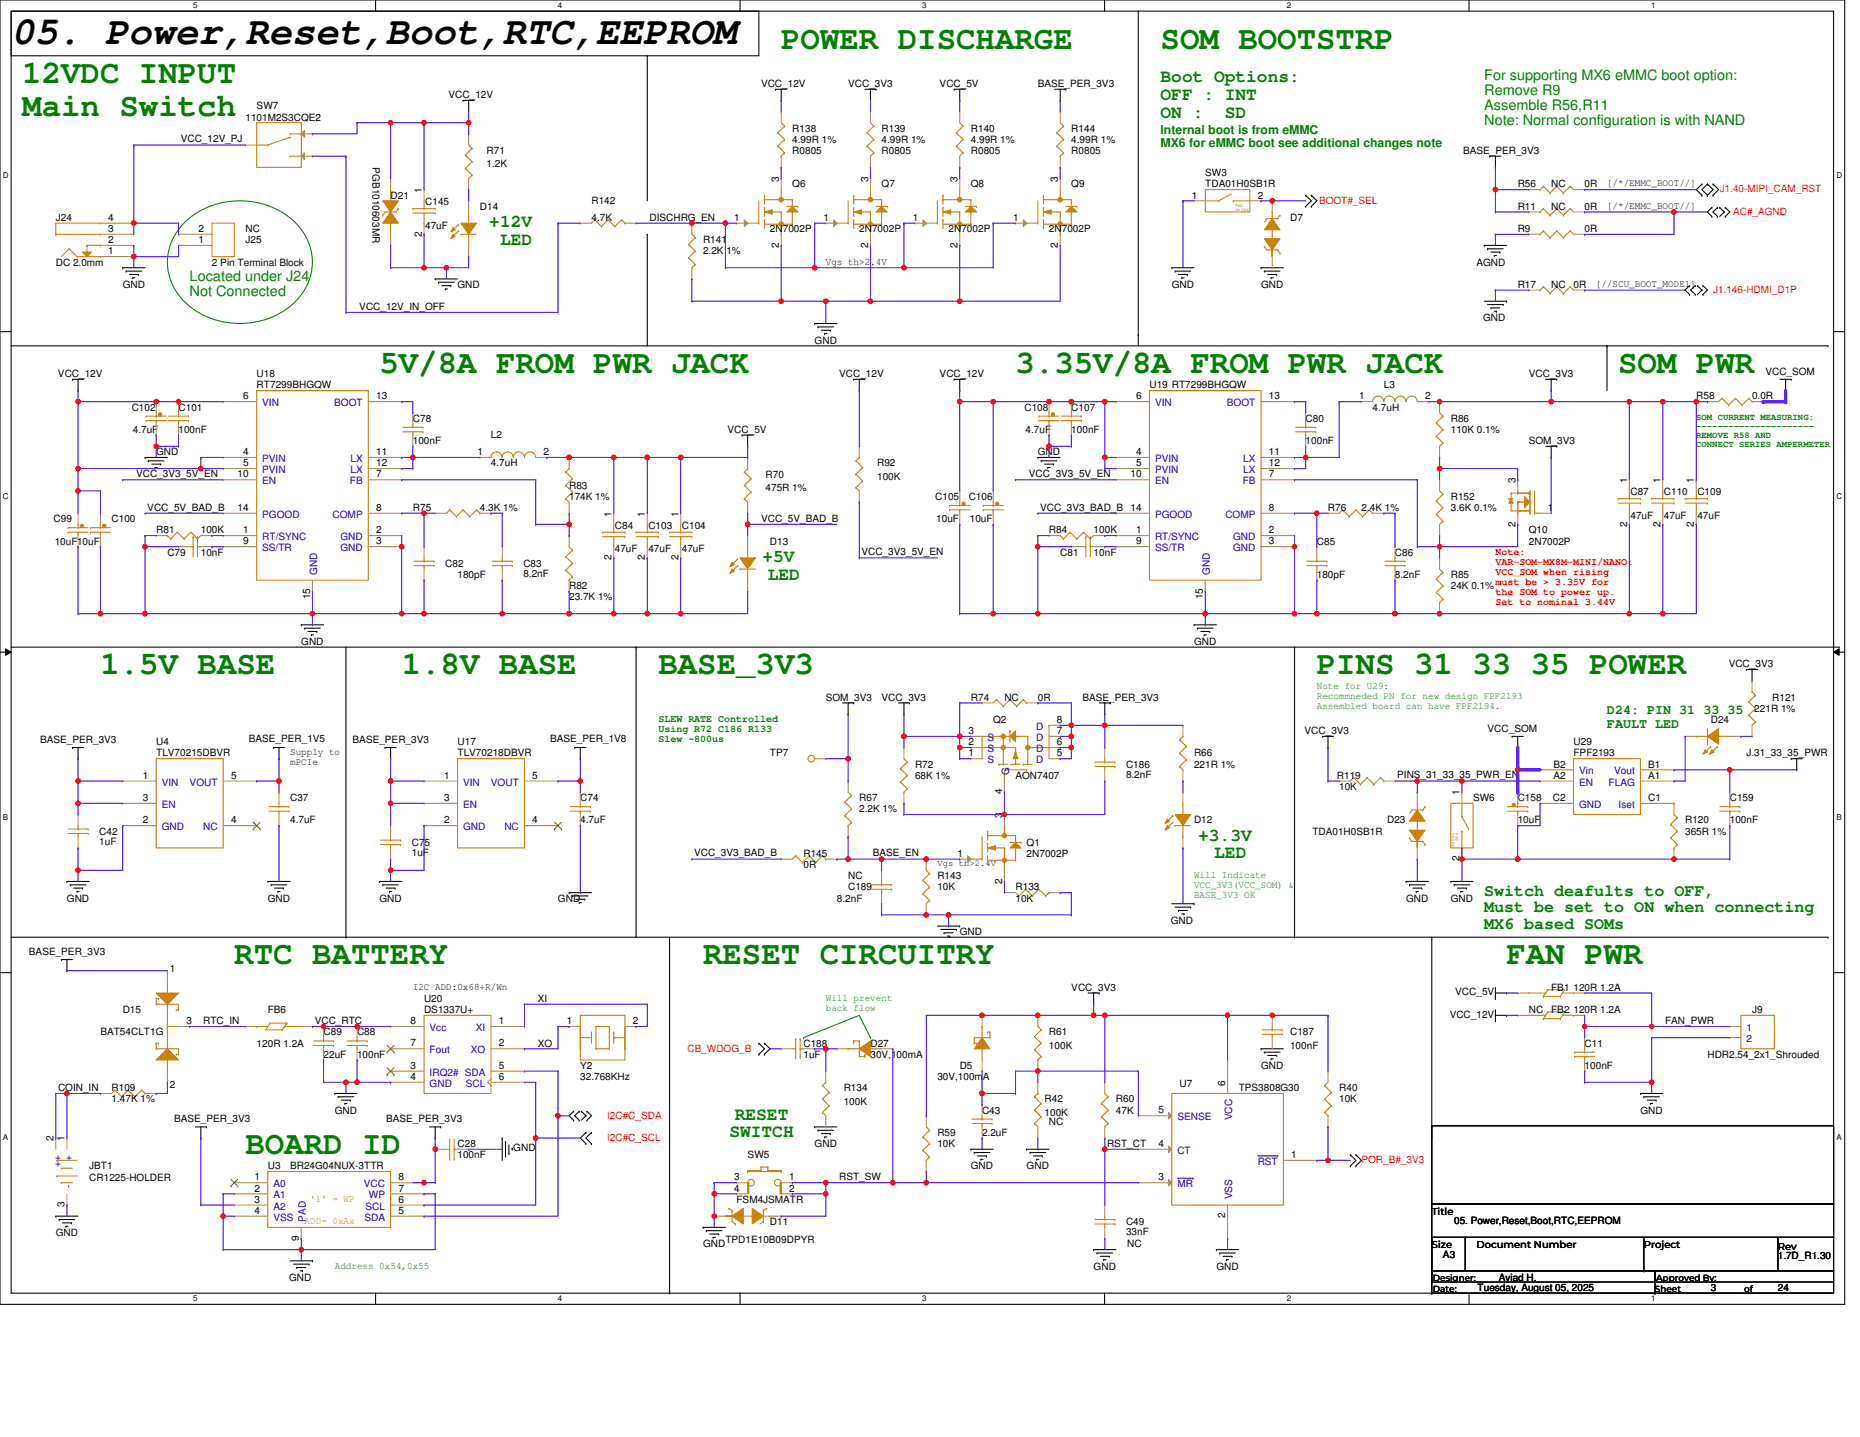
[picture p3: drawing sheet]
<svg xmlns="http://www.w3.org/2000/svg" width="279mm" height="216mm" viewBox="0 0 279 216" stroke-linecap="round" stroke-linejoin="round" font-family="sans-serif">
<defs><g id="words">
<text font-size="5.9" x="1.7" y="6.6">05. Power,Reset,Boot,RTC,EEPROM</text>
<g font-size="4.9" fill="#008000">
<text x="117.3" y="7.4">POWER DISCHARGE</text>
<text x="174.3" y="7.4">SOM BOOTSTRP</text>
<text x="3.3" y="12.4">12VDC INPUT</text>
<text x="3.3" y="17.5">Main Switch</text>
<text x="57" y="56">5V/8A FROM PWR JACK</text>
<text x="152.5" y="56">3.35V/8A FROM PWR JACK</text>
<text x="243.1" y="56">SOM PWR</text>
<text x="15.1" y="101.3">1.5V BASE</text>
<text x="60.3" y="101.3">1.8V BASE</text>
<text x="98.9" y="101.3">BASE_3V3</text>
<text x="197.8" y="101.3">PINS 31 33 35 POWER</text>
<text x="35.2" y="144.9">RTC BATTERY</text>
<text x="105.6" y="144.9">RESET CIRCUITRY</text>
<text x="226.3" y="144.9">FAN PWR</text>
<text x="36.9" y="173.4">BOARD ID</text>
</g>
<g font-size="2.7" fill="#008000">
<text x="174.3" y="12.3">Boot Options:</text>
<text x="174.3" y="15">OFF : INT</text>
<text x="174.3" y="17.7">ON :</text>
<text x="184" y="17.7">SD</text>
<text x="73.5" y="34.1">+12V</text>
<text x="75.1" y="36.8">LED</text>
<text x="114.5" y="84.4">+5V</text>
<text x="115.3" y="87.1">LED</text>
<text x="180" y="126.3">+3.3V</text>
<text x="182.4" y="129">LED</text>
<text x="109.6" y="170.9">SWITCH</text>
<text x="110.4" y="168.2">RESET</text>
</g>
<g font-size="2.5" fill="#008000">
<text x="223" y="134.5">Switch deafults to OFF,</text>
<text x="223" y="137.1">Must be set to ON when connecting</text>
<text x="223" y="139.6">MX6 based SOMs</text>
</g>
<g font-size="2.2" fill="#008000">
<text x="223" y="12">For supporting MX6 eMMC boot option:</text>
<text x="223" y="14.2">Remove R9</text>
<text x="223" y="16.5">Assemble R56,R11</text>
<text x="223" y="18.7">Note: Normal configuration is with NAND</text>
<text x="28.5" y="42.2">Located under J24</text>
<text x="28.5" y="44.4">Not Connected</text>
</g>
<g font-size="2" fill="#008000">
<text x="241.4" y="107.3">D24: PIN 31 33 35</text>
<text x="241.4" y="109.3">FAULT LED</text>
</g>
<g font-size="1.8" fill="#008000">
<text x="174.3" y="20.1">Internal boot is from eMMC</text>
<text x="174.3" y="22">MX6 for eMMC boot see additional changes note</text>
</g>
<g font-size="1.5">
<text x="38.6" y="16.4">SW7</text>
<text x="67.4" y="14.8">VCC_12V</text>
<text x="114.3" y="13.1">VCC_12V</text>
<text x="127.4" y="13.1">VCC_3V3</text>
<text x="141.1" y="13.1">VCC_5V</text>
<text x="155.9" y="13.1">BASE_PER_3V3</text>
<text x="27.2" y="21.4">VCC_12V_PJ</text>
<text x="36.9" y="18.1">1101M2S3CQE2</text>
<text x="73.1" y="23.1">R71</text>
<text x="119" y="19.8">R138</text>
<text x="119" y="21.5">4.99R 1%</text>
<text x="119" y="23.1">R0805</text>
<text x="132.4" y="19.8">R139</text>
<text x="132.4" y="21.5">4.99R 1%</text>
<text x="132.4" y="23.1">R0805</text>
<text x="145.8" y="19.8">R140</text>
<text x="145.8" y="21.5">4.99R 1%</text>
<text x="145.8" y="23.1">R0805</text>
<text x="160.9" y="19.8">R144</text>
<text x="160.9" y="21.5">4.99R 1%</text>
<text x="160.9" y="23.1">R0805</text>
<text x="219.8" y="23.1">BASE_PER_3V3</text>
<text x="55.9" y="25.1" transform="rotate(90 55.9 25.1)">PGB1010603MR</text>
<text x="58.7" y="29.8">D21</text>
<text x="63.4" y="29" transform="rotate(-90 63.4 29)">1</text>
<text x="73.1" y="25.1">1.2K</text>
<text x="117" y="27.3" transform="rotate(-90 117 27.3)">3</text>
<text x="119" y="28.2">Q6</text>
<text x="130.4" y="27.3" transform="rotate(-90 130.4 27.3)">3</text>
<text x="132.4" y="28.2">Q7</text>
<text x="143.8" y="27.3" transform="rotate(-90 143.8 27.3)">3</text>
<text x="145.8" y="28.2">Q8</text>
<text x="158.9" y="27.3" transform="rotate(-90 158.9 27.3)">3</text>
<text x="160.9" y="28.2">Q9</text>
<text x="179" y="29.8">1</text>
<text x="181" y="26.5">SW3</text>
<text x="181" y="28.2">TDA01H0SB1R</text>
<text x="188.9" y="29.8">2</text>
<text x="228" y="28.2">R56</text>
<text x="233" y="28.2">NC</text>
<text x="238" y="28.2">0R</text>
<text x="241.4" y="28">[/*/EMMC_BOOT//]</text>
<text x="8.4" y="33.2">J24</text>
<text x="16.3" y="34.9">3</text>
<text x="16.3" y="33.2">4</text>
<text x="29.8" y="34.9">2</text>
<text x="36.9" y="34.9">NC</text>
<text x="63.4" y="35.5" transform="rotate(-90 63.4 35.5)">2</text>
<text x="63.9" y="30.8">C145</text>
<text x="63.9" y="34.4">47uF</text>
<text x="72.1" y="31.5">D14</text>
<text x="88.8" y="30.7">R142</text>
<text x="88.8" y="33.2">4.7K</text>
<text x="97.6" y="33.1">DISCHRG_EN</text>
<text x="110.3" y="33.2">1</text>
<text x="115.7" y="34.9">2N7002P</text>
<text x="123.7" y="33.2">1</text>
<text x="129.1" y="34.9">2N7002P</text>
<text x="137.1" y="33.2">1</text>
<text x="142.5" y="34.9">2N7002P</text>
<text x="152.2" y="33.2">1</text>
<text x="157.6" y="34.9">2N7002P</text>
<text x="193.8" y="33.2">D7</text>
<text x="228" y="31.5">R11</text>
<text x="228" y="34.9">R9</text>
<text x="233" y="31.5">NC</text>
<text x="238" y="34.9">0R</text>
<text x="238" y="31.5">0R</text>
<text x="241.4" y="31.4">[/*/EMMC_BOOT//]</text>
<text x="8.4" y="39.9">DC 2.0mm</text>
<text x="16.3" y="38.2">1</text>
<text x="16.3" y="36.5">2</text>
<text x="29.8" y="36.5">1</text>
<text x="31.8" y="39.9">2 Pin Terminal Block</text>
<text x="36.9" y="36.5">J25</text>
<text x="105.6" y="36.5">R141</text>
<text x="105.6" y="38.2">2.2K 1%</text>
<text x="117" y="37.2" transform="rotate(-90 117 37.2)">2</text>
<text x="124" y="39.8">Vgs th&gt;2.4V</text>
<text x="130.4" y="37.2" transform="rotate(-90 130.4 37.2)">2</text>
<text x="143.8" y="37.2" transform="rotate(-90 143.8 37.2)">2</text>
<text x="158.9" y="37.2" transform="rotate(-90 158.9 37.2)">2</text>
<text x="221.8" y="39.9">AGND</text>
<text x="18.4" y="43.3">GND</text>
<text x="54" y="46.5">VCC_12V_IN_OFF</text>
<text x="68.7" y="43.3">GND</text>
<text x="176" y="43.3">GND</text>
<text x="189.4" y="43.3">GND</text>
<text x="228" y="43.3">R17</text>
<text x="233" y="43.3">NC</text>
<text x="236.4" y="43.3">0R</text>
<text x="239.7" y="43.1">[//SCU_BOOT_MODE1]</text>
<text x="122.4" y="51.6">GND</text>
<text x="222.8" y="48.3">GND</text>
<text x="8.7" y="56.7">VCC_12V</text>
<text x="36.5" y="60">6</text>
<text x="38.6" y="56.7">U18</text>
<text x="38.6" y="58.3">RT7299BHGQW</text>
<text x="56.5" y="60">13</text>
<text x="126.1" y="56.7">VCC_12V</text>
<text x="141.1" y="56.7">VCC_12V</text>
<text x="170.6" y="60">6</text>
<text x="172.7" y="58.3">U19 RT7299BHGQW</text>
<text x="190.6" y="60">13</text>
<text x="204.2" y="60">1</text>
<text x="207.9" y="58.3">L3</text>
<text x="214.1" y="60">2</text>
<text x="229.7" y="56.7">VCC_3V3</text>
<text x="265.2" y="56.3">VCC_SOM</text>
<text x="19.8" y="61.7">C102</text>
<text x="19.9" y="65">4.7uF</text>
<text x="26.8" y="61.7">C101</text>
<text x="26.8" y="65">100nF</text>
<text x="62" y="63.4">C78</text>
<text x="73.8" y="65.9">L2</text>
<text x="109.3" y="65">VCC_5V</text>
<text x="153.9" y="61.7">C108</text>
<text x="154.1" y="65">4.7uF</text>
<text x="160.9" y="61.7">C107</text>
<text x="160.9" y="65">100nF</text>
<text x="196.1" y="63.4">C80</text>
<text x="206.2" y="61.7">4.7uH</text>
<text x="217.9" y="63.4">R86</text>
<text x="217.9" y="65">110K 0.1%</text>
<text x="254.8" y="60">R58</text>
<text x="263.2" y="60">0.0R</text>
<text x="20.4" y="71.7">VCC_3V3_5V_EN</text>
<text x="23.5" y="68.4">GND</text>
<text x="35.7" y="71.7">10</text>
<text x="36.5" y="68.4">4</text>
<text x="36.5" y="70.1">5</text>
<text x="56.5" y="71.7">7</text>
<text x="56.5" y="68.4">11</text>
<text x="56.5" y="70.1">12</text>
<text x="62" y="66.7">100nF</text>
<text x="71.7" y="68.4">1</text>
<text x="73.8" y="70.1">4.7uH</text>
<text x="81.6" y="68.4">2</text>
<text x="115" y="71.7">R70</text>
<text x="131.8" y="70.1">R92</text>
<text x="154.6" y="71.7">VCC_3V3_5V_EN</text>
<text x="155.9" y="68.4">GND</text>
<text x="169.8" y="71.7">10</text>
<text x="170.6" y="68.4">4</text>
<text x="170.6" y="70.1">5</text>
<text x="190.6" y="71.7">7</text>
<text x="190.6" y="68.4">11</text>
<text x="190.6" y="70.1">12</text>
<text x="196.1" y="66.7">100nF</text>
<text x="229.7" y="66.7">SOM_3V3</text>
<text x="22.1" y="76.7">VCC_5V_BAD_B</text>
<text x="35.7" y="76.8">14</text>
<text x="56.5" y="76.8">8</text>
<text x="62" y="76.8">R75</text>
<text x="72.1" y="76.8">4.3K 1%</text>
<text x="85.5" y="73.4">R83</text>
<text x="85.5" y="75.1">174K 1%</text>
<text x="91.9" y="77.6" transform="rotate(-90 91.9 77.6)">1</text>
<text x="96.9" y="77.6" transform="rotate(-90 96.9 77.6)">1</text>
<text x="101.9" y="77.6" transform="rotate(-90 101.9 77.6)">1</text>
<text x="115" y="73.8">475R 1%</text>
<text x="131.8" y="72.1">100K</text>
<text x="140.5" y="75.1">C105</text>
<text x="145.5" y="75.1">C106</text>
<text x="156.2" y="76.7">VCC_3V3_BAD_B</text>
<text x="169.8" y="76.8">14</text>
<text x="190.6" y="76.8">8</text>
<text x="199.5" y="76.8">R76</text>
<text x="204.5" y="76.8">2.4K 1%</text>
<text x="217.9" y="75.1">R152</text>
<text x="217.9" y="76.8">3.6K 0.1%</text>
<text x="227.6" y="72.6" transform="rotate(-90 227.6 72.6)">3</text>
<text x="232.5" y="76.8">1</text>
<text x="244.4" y="72.6" transform="rotate(-90 244.4 72.6)">1</text>
<text x="244.9" y="74.4">C87</text>
<text x="244.9" y="77.9">47uF</text>
<text x="249.4" y="72.6" transform="rotate(-90 249.4 72.6)">1</text>
<text x="249.9" y="74.4">C110</text>
<text x="249.9" y="77.9">47uF</text>
<text x="254.5" y="72.6" transform="rotate(-90 254.5 72.6)">1</text>
<text x="255" y="74.4">C109</text>
<text x="255" y="77.9">47uF</text>
<text x="8" y="78.5">C99</text>
<text x="8.2" y="81.8">10uF10uF</text>
<text x="16.8" y="78.5">C100</text>
<text x="23.5" y="80.1">R81</text>
<text x="25.1" y="83.5">C79</text>
<text x="30.2" y="80.1">100K</text>
<text x="30.2" y="83.5">10nF</text>
<text x="36.5" y="81.8">9</text>
<text x="36.5" y="80.1">1</text>
<text x="56.5" y="80.1">2</text>
<text x="56.5" y="81.8">3</text>
<text x="92.4" y="79.5">C84</text>
<text x="92.4" y="83">47uF</text>
<text x="97.4" y="79.5">C103</text>
<text x="97.4" y="83">47uF</text>
<text x="102.4" y="79.5">C104</text>
<text x="102.4" y="83">47uF</text>
<text x="114.3" y="78.4">VCC_5V_BAD_B</text>
<text x="115.7" y="81.8">D13</text>
<text x="129.4" y="83.4">VCC_3V3_5V_EN</text>
<text x="140.6" y="78.5">10uF</text>
<text x="145.7" y="78.5">10uF</text>
<text x="157.6" y="80.1">R84</text>
<text x="159.3" y="83.5">C81</text>
<text x="164.3" y="83.5">10nF</text>
<text x="164.3" y="80.1">100K</text>
<text x="170.6" y="81.8">9</text>
<text x="170.6" y="80.1">1</text>
<text x="190.6" y="80.1">2</text>
<text x="190.6" y="81.8">3</text>
<text x="197.8" y="81.8">C85</text>
<text x="209.5" y="83.5">C86</text>
<text x="227.6" y="79.1" transform="rotate(-90 227.6 79.1)">2</text>
<text x="229.7" y="80.1">Q10</text>
<text x="229.7" y="81.8">2N7002P</text>
<text x="244.4" y="79.1" transform="rotate(-90 244.4 79.1)">2</text>
<text x="249.4" y="79.1" transform="rotate(-90 249.4 79.1)">2</text>
<text x="254.5" y="79.1" transform="rotate(-90 254.5 79.1)">2</text>
<text x="66.9" y="85.2">C82</text>
<text x="68.7" y="86.8">180pF</text>
<text x="78.6" y="85.2">C83</text>
<text x="78.6" y="86.7">8.2nF</text>
<text x="85.5" y="88.5">R82</text>
<text x="91.9" y="84.1" transform="rotate(-90 91.9 84.1)">2</text>
<text x="96.9" y="84.1" transform="rotate(-90 96.9 84.1)">2</text>
<text x="101.9" y="84.1" transform="rotate(-90 101.9 84.1)">2</text>
<text x="197.8" y="86.8">180pF</text>
<text x="209.5" y="86.8">8.2nF</text>
<text x="217.9" y="86.8">R85</text>
<text x="217.9" y="88.5">24K 0.1%</text>
<text x="46.6" y="90" transform="rotate(-90 46.6 90)">15</text>
<text x="85.5" y="90.2">23.7K 1%</text>
<text x="180.7" y="90" transform="rotate(-90 180.7 90)">15</text>
<text x="45.3" y="96.9">GND</text>
<text x="179.4" y="96.9">GND</text>
<text x="259.7" y="100.2">VCC_3V3</text>
<text x="124" y="105.3">SOM_3V3</text>
<text x="132.4" y="105.3">VCC_3V3</text>
<text x="145.8" y="105.3">R74</text>
<text x="150.9" y="105.3">NC</text>
<text x="155.9" y="105.3">0R</text>
<text x="162.6" y="105.3">BASE_PER_3V3</text>
<text x="263.5" y="107">221R 1%</text>
<text x="266.2" y="105.3">R121</text>
<text x="6" y="111.6">BASE_PER_3V3</text>
<text x="23.5" y="112">U4</text>
<text x="23.5" y="113.7">TLV70215DBVR</text>
<text x="37.4" y="111.5">BASE_PER_1V5</text>
<text x="43.6" y="113.5">Supply to</text>
<text x="53" y="111.6">BASE_PER_3V3</text>
<text x="68.7" y="112">U17</text>
<text x="68.7" y="113.7">TLV70218DBVR</text>
<text x="82.6" y="111.5">BASE_PER_1V8</text>
<text x="115.7" y="113.7">TP7</text>
<text x="145.5" y="112">2</text>
<text x="145.5" y="110.3">3</text>
<text x="145.5" y="113.6">1</text>
<text x="149.2" y="108.6">Q2</text>
<text x="158.7" y="113.6">5</text>
<text x="158.7" y="112">6</text>
<text x="158.7" y="110.3">7</text>
<text x="158.7" y="108.6">8</text>
<text x="179.4" y="113.7">R66</text>
<text x="196" y="110.3">VCC_3V3</text>
<text x="223.5" y="110">VCC_SOM</text>
<text x="236.4" y="112">U29</text>
<text x="236.4" y="113.7">FPF2193</text>
<text x="257" y="108.6">D24</text>
<text x="262.3" y="113.7">J.31_33_35_PWR</text>
<text x="21.4" y="117">1</text>
<text x="34.7" y="117">5</text>
<text x="43.6" y="115">mPCIe</text>
<text x="66.7" y="117">1</text>
<text x="80" y="117">5</text>
<text x="137.5" y="115.3">R72</text>
<text x="137.5" y="117">68K 1%</text>
<text x="150.5" y="119.4" transform="rotate(-90 150.5 119.4)">4</text>
<text x="152.5" y="117">AON7407</text>
<text x="169.1" y="115.3">C186</text>
<text x="169.1" y="116.8">8.2nF</text>
<text x="179.4" y="115.3">221R 1%</text>
<text x="200.8" y="117">R119</text>
<text x="201.2" y="118.7">10K</text>
<text x="209.9" y="117">PINS_31_33_35_PWR_EN</text>
<text x="219.3" y="119.5" transform="rotate(-90 219.3 119.5)">1</text>
<text x="233.3" y="117">A2</text>
<text x="233.3" y="115.3">B2</text>
<text x="247.6" y="117">A1</text>
<text x="247.6" y="115.3">B1</text>
<text x="14.9" y="125.4">C42</text>
<text x="21.4" y="120.3">3</text>
<text x="21.4" y="123.7">2</text>
<text x="34.7" y="123.7">4</text>
<text x="43.6" y="120.4">C37</text>
<text x="43.6" y="123.7">4.7uF</text>
<text x="66.7" y="120.3">3</text>
<text x="66.7" y="123.7">2</text>
<text x="80" y="123.7">4</text>
<text x="87.2" y="120.4">C74</text>
<text x="87.2" y="123.7">4.7uF</text>
<text x="129.1" y="120.4">R67</text>
<text x="129.1" y="122">2.2K 1%</text>
<text x="150.5" y="122.9" transform="rotate(-90 150.5 122.9)">3</text>
<text x="179.4" y="123.7">D12</text>
<text x="197.1" y="125.4">TDA01H0SB1R</text>
<text x="208.4" y="123.7">D23</text>
<text x="221.3" y="120.4">SW6</text>
<text x="228" y="120.4">C158</text>
<text x="228" y="123.7">10uF</text>
<text x="233.3" y="120.3">C2</text>
<text x="247.6" y="120.3">C1</text>
<text x="253.1" y="123.7">R120</text>
<text x="253.1" y="125.4">365R 1%</text>
<text x="259.8" y="120.4">C159</text>
<text x="259.8" y="123.7">100nF</text>
<text x="14.9" y="126.9">1uF</text>
<text x="61.9" y="127.1">C75</text>
<text x="61.9" y="128.6">1uF</text>
<text x="104.3" y="128.7">VCC_3V3_BAD_B</text>
<text x="120.7" y="128.7">R145</text>
<text x="120.7" y="130.4">0R</text>
<text x="131.1" y="128.7">BASE_EN</text>
<text x="143.8" y="128.7">1</text>
<text x="154.2" y="127.1">Q1</text>
<text x="154.2" y="128.7">2N7002P</text>
<text x="219.3" y="129.4" transform="rotate(-90 219.3 129.4)">2</text>
<text x="10.1" y="135.5">GND</text>
<text x="40.2" y="135.5">GND</text>
<text x="57" y="135.5">GND</text>
<text x="83.8" y="135.5">GND</text>
<text x="125.7" y="135.5">8.2nF</text>
<text x="127.4" y="133.8">C189</text>
<text x="127.4" y="132.1">NC</text>
<text x="140.8" y="132.1">R143</text>
<text x="140.8" y="133.8">10K</text>
<text x="150.5" y="132.8" transform="rotate(-90 150.5 132.8)">2</text>
<text x="152.5" y="133.8">R133</text>
<text x="152.5" y="135.5">10K</text>
<text x="211.2" y="135.5">GND</text>
<text x="217.9" y="135.5">GND</text>
<text x="4.3" y="143.5">BASE_PER_3V3</text>
<text x="144.2" y="140.5">GND</text>
<text x="175.9" y="138.8">GND</text>
<text x="25.5" y="146">1</text>
<text x="62" y="148.7">I2C ADD:0x68+R/Wn</text>
<text x="160.9" y="148.9">VCC_3V3</text>
<text x="218.6" y="149.5">VCC_5V</text>
<text x="233" y="148.9">FB1 120R 1.2A</text>
<text x="15.1" y="155.6">BAT54CLT1G</text>
<text x="18.4" y="152.2">D15</text>
<text x="28" y="153.9">3</text>
<text x="30.5" y="153.8">RTC_IN</text>
<text x="40.2" y="152.2">FB6</text>
<text x="47.3" y="153.8">VCC_RTC</text>
<text x="48.6" y="155.6">C89</text>
<text x="53.6" y="155.6">C88</text>
<text x="61.7" y="153.9">8</text>
<text x="63.7" y="150.5">U20</text>
<text x="63.7" y="152.2">DS1337U+</text>
<text x="74.9" y="153.9">1</text>
<text x="80.8" y="150.5">XI</text>
<text x="85.1" y="153.9">1</text>
<text x="95" y="153.9">2</text>
<text x="157.6" y="155.6">R61</text>
<text x="193.8" y="155.6">C187</text>
<text x="217.8" y="152.9">VCC_12V</text>
<text x="229.7" y="152.2">NC</text>
<text x="233" y="152.2">FB2 120R 1.2A</text>
<text x="250.1" y="153.8">FAN_PWR</text>
<text x="263.2" y="152.2">J9</text>
<text x="38.6" y="157.2">120R 1.2A</text>
<text x="48.6" y="158.9">22uF</text>
<text x="53.6" y="158.9">100nF</text>
<text x="61.7" y="160.6">3</text>
<text x="61.7" y="157.2">7</text>
<text x="74.9" y="157.2">2</text>
<text x="74.9" y="160.6">5</text>
<text x="80.8" y="157.2">XO</text>
<text x="87.2" y="160.6">Y2</text>
<text x="120.7" y="157.2">C188</text>
<text x="120.7" y="158.9">1uF</text>
<text x="130.8" y="157.2">D27</text>
<text x="130.8" y="158.9">30V,100mA</text>
<text x="144.2" y="160.6">D5</text>
<text x="157.6" y="157.6">100K</text>
<text x="189.4" y="160.6">GND</text>
<text x="193.8" y="157.6">100nF</text>
<text x="238" y="157.2">C11</text>
<text x="238" y="160.6">100nF</text>
<text x="256.5" y="158.9">HDR2.54_2x1_Shrouded</text>
<text x="8.7" y="163.9">COIN_IN</text>
<text x="16.8" y="163.9">R109</text>
<text x="16.8" y="165.6">1.47K 1%</text>
<text x="25.5" y="163.5">2</text>
<text x="50.3" y="167.3">GND</text>
<text x="61.7" y="162.3">4</text>
<text x="74.9" y="162.3">6</text>
<text x="87.2" y="162.3">32.768KHz</text>
<text x="126.7" y="163.9">R134</text>
<text x="126.7" y="166">100K</text>
<text x="140.8" y="162.3">30V,100mA</text>
<text x="147.5" y="167.3">C43</text>
<text x="156.9" y="165.6">R42</text>
<text x="156.9" y="167.6">100K</text>
<text x="167.6" y="165.6">R60</text>
<text x="167.6" y="167.3">47K</text>
<text x="174" y="167.3">5</text>
<text x="177.2" y="163.3">U7</text>
<text x="184.1" y="163.1" transform="rotate(-90 184.1 163.1)">6</text>
<text x="186.1" y="163.9">TPS3808G30</text>
<text x="201.2" y="163.9">R40</text>
<text x="201.2" y="165.6">10K</text>
<text x="246.4" y="167.3">GND</text>
<text x="8" y="171.5" transform="rotate(-90 8 171.5)">2</text>
<text x="9.7" y="171.5" transform="rotate(-90 9.7 171.5)">1</text>
<text x="26.2" y="168.6">BASE_PER_3V3</text>
<text x="58" y="168.6">BASE_PER_3V3</text>
<text x="68.7" y="172.3">C28</text>
<text x="77.1" y="173">GND</text>
<text x="122.4" y="172.3">GND</text>
<text x="140.8" y="170.7">R59</text>
<text x="140.8" y="172.3">10K</text>
<text x="147.5" y="170.7">2.2uF</text>
<text x="157.6" y="169">NC</text>
<text x="166.3" y="172.3">RST_CT</text>
<text x="174" y="172.3">4</text>
<text x="194" y="174">1</text>
<text x="13.4" y="175.7">JBT1</text>
<text x="13.4" y="177.4">CR1225-HOLDER</text>
<text x="38.2" y="177.3">1</text>
<text x="38.2" y="179">2</text>
<text x="40.2" y="175.7">U3</text>
<text x="43.6" y="175.7">BR24G04NUX-3TTR</text>
<text x="59.8" y="179">7</text>
<text x="59.8" y="177.3">8</text>
<text x="68.7" y="174">100nF</text>
<text x="110.3" y="177.3">3</text>
<text x="110.3" y="179">4</text>
<text x="112.3" y="174">SW5</text>
<text x="118.5" y="177.3">1</text>
<text x="118.5" y="179">2</text>
<text x="126.1" y="177.3">RST_SW</text>
<text x="145.8" y="175.7">GND</text>
<text x="154.2" y="175.7">GND</text>
<text x="174" y="177.3">3</text>
<text x="8.4" y="185.7">GND</text>
<text x="9.7" y="181.4" transform="rotate(-90 9.7 181.4)">3</text>
<text x="38.2" y="180.7">3</text>
<text x="38.2" y="182.4">4</text>
<text x="59.8" y="182.4">5</text>
<text x="59.8" y="180.7">6</text>
<text x="110.6" y="180.7">FSM4JSMATR</text>
<text x="115.7" y="184.1">D11</text>
<text x="169.1" y="184.1">C49</text>
<text x="169.1" y="185.6">33nF</text>
<text x="184.1" y="183.1" transform="rotate(-90 184.1 183.1)">2</text>
<text x="215.1" y="182.5">Title</text>
<text x="218.4" y="183.9">05. Power,Reset,Boot,RTC,EEPROM</text>
<text x="44.9" y="186.4" transform="rotate(-90 44.9 186.4)">9</text>
<text x="105.6" y="187.4">GND</text>
<text x="109" y="186.8">TPD1E10B09DPYR</text>
<text x="164.3" y="190.8">GND</text>
<text x="169.3" y="187.4">NC</text>
<text x="182.7" y="190.8">GND</text>
<text x="215.1" y="187.6">Size</text>
<text x="216.8" y="188.9">A3</text>
<text x="221.8" y="187.6">Document Number</text>
<text x="246.9" y="187.6">Project</text>
<text x="267" y="187.7">Rev</text>
<text x="267" y="189.1">1.7D_R1.30</text>
<text x="43.4" y="192.4">GND</text>
<text x="222" y="194">Tuesday, August 05, 2025</text>
<text x="225.1" y="192.4">Aviad H.</text>
<text x="257" y="194">3</text>
<text x="267" y="194">24</text>
</g>
<g font-size="1.5" fill="#f00">
<text x="258.3" y="28.8">J1.40-MIPI_CAM_RST</text>
<text x="198.1" y="30.7">BOOT#_SEL</text>
<text x="260.3" y="32.4">AC#_AGND</text>
<text x="257.3" y="44.1">J1.146-HDMI_D1P</text>
<text x="224.6" y="83.4">Note:</text>
<text x="224.6" y="84.9">VAR-SOM-MX8M-MINI/NANO:</text>
<text x="224.6" y="86.4">VCC_SOM when rising</text>
<text x="224.6" y="87.9">must be &gt; 3.35V for</text>
<text x="224.6" y="89.4">the SOM to power up.</text>
<text x="224.6" y="90.9">Set to nominal 3.44V</text>
<text x="103.3" y="158.1">CB_WDOG_B</text>
<text x="91.2" y="171.5">I2C#C_SCL</text>
<text x="91.2" y="168.1">I2C#C_SDA</text>
<text x="204.5" y="174.7">POR_B#_3V3</text>
</g>
<g font-size="1.5" fill="#00c">
<text x="39.4" y="61">VIN</text>
<text x="50.2" y="61">BOOT</text>
<text x="173.5" y="61">VIN</text>
<text x="184.3" y="61">BOOT</text>
<text x="39.4" y="69.4">PVIN</text>
<text x="39.4" y="71.1">PVIN</text>
<text x="52.6" y="69.4">LX</text>
<text x="52.6" y="71.1">LX</text>
<text x="173.5" y="69.4">PVIN</text>
<text x="173.5" y="71.1">PVIN</text>
<text x="186.7" y="69.4">LX</text>
<text x="186.7" y="71.1">LX</text>
<text x="39.4" y="72.8">EN</text>
<text x="39.4" y="77.8">PGOOD</text>
<text x="50" y="77.8">COMP</text>
<text x="52.6" y="72.8">FB</text>
<text x="173.5" y="72.8">EN</text>
<text x="173.5" y="77.8">PGOOD</text>
<text x="184.1" y="77.8">COMP</text>
<text x="186.7" y="72.8">FB</text>
<text x="39.4" y="82.8">SS/TR</text>
<text x="39.4" y="81.2">RT/SYNC</text>
<text x="51.1" y="81.2">GND</text>
<text x="51.1" y="82.8">GND</text>
<text x="173.5" y="82.8">SS/TR</text>
<text x="173.5" y="81.2">RT/SYNC</text>
<text x="185.2" y="81.2">GND</text>
<text x="185.2" y="82.8">GND</text>
<text x="47.6" y="86.3" transform="rotate(-90 47.6 86.3)">GND</text>
<text x="181.7" y="86.3" transform="rotate(-90 181.7 86.3)">GND</text>
<text x="148.4" y="113">S</text>
<text x="148.4" y="111.3">S</text>
<text x="155.6" y="113">D</text>
<text x="155.6" y="111.3">D</text>
<text x="155.6" y="109.7">D</text>
<text x="24.3" y="118">VIN</text>
<text x="28.5" y="118">VOUT</text>
<text x="69.6" y="118">VIN</text>
<text x="73.7" y="118">VOUT</text>
<text x="148.4" y="114.7">S</text>
<text x="151.6" y="116.5" transform="rotate(-90 151.6 116.5)">G</text>
<text x="155.6" y="114.7">D</text>
<text x="237.2" y="118">EN</text>
<text x="237.2" y="116.4">Vin</text>
<text x="241.6" y="118">FLAG</text>
<text x="242.5" y="116.4">Vout</text>
<text x="24.3" y="121.4">EN</text>
<text x="24.3" y="124.7">GND</text>
<text x="30.5" y="124.7">NC</text>
<text x="69.6" y="121.4">EN</text>
<text x="69.6" y="124.7">GND</text>
<text x="75.8" y="124.7">NC</text>
<text x="237.2" y="121.4">GND</text>
<text x="243.1" y="121.4">Iset</text>
<text x="64.5" y="154.9">Vcc</text>
<text x="71.5" y="154.9">XI</text>
<text x="262.3" y="154.9">1</text>
<text x="64.5" y="161.6">IRQ2# SDA</text>
<text x="64.5" y="158.3">Fout</text>
<text x="70.7" y="158.3">XO</text>
<text x="262.3" y="156.6">2</text>
<text x="64.5" y="163.3">GND</text>
<text x="70" y="163.3">SCL</text>
<text x="176.9" y="168.3">SENSE</text>
<text x="176.9" y="173.4">CT</text>
<text x="185.1" y="168.3" transform="rotate(-90 185.1 168.3)">VCC</text>
<text x="9.1" y="175.3" transform="rotate(-90 9.1 175.3)">++</text>
<text x="10.8" y="178.5" transform="rotate(-90 10.8 178.5)">-</text>
<text x="10.8" y="174.4" transform="rotate(-90 10.8 174.4)">+</text>
<text x="41.1" y="178.4">A0</text>
<text x="54.7" y="178.4">VCC</text>
<text x="176.9" y="178.4">MR</text>
<text x="188.9" y="175">RST</text>
<text x="41.1" y="180.1">A1</text>
<text x="41.1" y="181.7">A2</text>
<text x="41.1" y="183.4">VSS</text>
<text x="46" y="183.6" transform="rotate(-90 46 183.6)">PAD</text>
<text x="54.7" y="183.4">SDA</text>
<text x="54.9" y="181.7">SCL</text>
<text x="55.4" y="180.1">WP</text>
<text x="185.1" y="180.2" transform="rotate(-90 185.1 180.2)">VSS</text>
</g>
<g font-size="1.5" fill="#008000">
<text x="197.8" y="103.5">Note for U29:</text>
<text x="197.8" y="105">Recommneded PN for new design FPF2193</text>
<text x="197.8" y="106.5">Assembled board can have FPF2194.</text>
<text x="98.9" y="108.5">SLEW RATE Controlled</text>
<text x="98.9" y="110">Using R72 C186 R133</text>
<text x="98.9" y="111.5">Slew ~800us</text>
<text x="179.4" y="132">Will Indicate</text>
<text x="179.4" y="133.5">VCC_3V3(VCC_SOM) &amp;</text>
<text x="179.4" y="135">BASE_3V3 OK</text>
<text x="124" y="150.4">Will prevent</text>
<text x="124" y="151.9">back flow</text>
<text x="50.3" y="190.6">Address 0x54,0x55</text>
</g>
<g font-size="1.5" fill="#cc8006">
<text x="45.8" y="183.9">ADD= 0xAx</text>
<text x="46.6" y="180.6">'1' = WP</text>
</g>
<g font-size="1.3" fill="#008000">
<text x="254.8" y="63.1">SOM CURRENT MEASURING:</text>
<text x="254.8" y="64.5">----------------------</text>
<text x="254.8" y="65.8">REMOVE R58 AND</text>
<text x="254.8" y="67.1">CONNECT SERIES AMPERMETER</text>
</g>
<g font-size="1.3">
<text x="140.8" y="130.1">Vgs th&gt;2.4V</text>
<text x="215.2" y="194.1">Date:</text>
<text x="215.2" y="192.4">Designer:</text>
<text x="248.6" y="194.1">Sheet</text>
<text x="248.8" y="192.4">Approved By:</text>
<text x="262" y="194.1">of</text>
</g>
<g font-size="1.2">
<text x="29" y="1.2">5</text>
<text x="83.8" y="1.2">4</text>
<text x="138.5" y="1.2">3</text>
<text x="193.3" y="1.2">2</text>
<text x="248" y="1.2">1</text>
<text x=".4" y="26.8">D</text>
<text x="275.9" y="26.8">D</text>
<text x=".4" y="75">C</text>
<text x="275.9" y="75">C</text>
<text x=".4" y="123.1">B</text>
<text x="275.9" y="123.1">B</text>
<text x=".4" y="171.3">A</text>
<text x="275.9" y="171.3">A</text>
<text x="29" y="195.5">5</text>
<text x="83.8" y="195.5">4</text>
<text x="138.5" y="195.5">3</text>
<text x="193.3" y="195.5">2</text>
<text x="248" y="195.5">1</text>
</g>
<g font-size=".5" fill="#cc8006">
<text x="185.6" y="31.1">PIN2</text>
<text x="185.6" y="31.6">ON SIDE</text>
<text x="218.1" y="125.2" transform="rotate(90 218.1 125.2)">ON SIDE</text>
<text x="218.6" y="125.2" transform="rotate(90 218.6 125.2)">PIN2</text>
</g>
</g></defs>
<path d="M0 0h277.1v196h-277.1zM1.7 1.7h273.7v192.6h-273.7z" fill="none" stroke="#000" stroke-width=".16"/>
<g fill="#fff">
<path d="M29 .2h.7v1.3h-.7z"/>
<path d="M29 194.5h.7v1.3h-.7z"/>
</g>
<path d="M56.4 0v1.7M56.4 194.3v1.7" fill="none" stroke="#000" stroke-width=".16"/>
<g fill="#fff">
<path d="M83.8 .2h.7v1.3h-.7z"/>
<path d="M83.8 194.5h.7v1.3h-.7z"/>
</g>
<path d="M111.2 0v1.7M111.2 194.3v1.7" fill="none" stroke="#000" stroke-width=".16"/>
<g fill="#fff">
<path d="M138.5 .2h.7v1.3h-.7z"/>
<path d="M138.5 194.5h.7v1.3h-.7z"/>
</g>
<path d="M165.9 0v1.7M165.9 194.3v1.7" fill="none" stroke="#000" stroke-width=".16"/>
<g fill="#fff">
<path d="M193.3 .2h.7v1.3h-.7z"/>
<path d="M193.3 194.5h.7v1.3h-.7z"/>
</g>
<path d="M220.7 0v1.7M220.7 194.3v1.7" fill="none" stroke="#000" stroke-width=".16"/>
<g fill="#fff">
<path d="M248 .2h.7v1.3h-.7z"/>
<path d="M248 194.5h.7v1.3h-.7z"/>
<path d="M.4 25.7h.9v1.4h-.9z"/>
<path d="M275.9 25.7h.8v1.4h-.8z"/>
<path d="M.4 73.9h.9v1.3h-.9z"/>
<path d="M275.9 73.9h.8v1.3h-.8z"/>
</g>
<path d="M0 49.8h1.7M275.4 49.8h1.7" fill="none" stroke="#000" stroke-width=".16"/>
<g fill="#fff">
<path d="M.4 122.1h.8v1.3h-.8z"/>
<path d="M275.9 122.1h.7v1.3h-.7z"/>
</g>
<path d="M0 98h1.7M275.4 98h1.7" fill="none" stroke="#000" stroke-width=".16"/>
<path d="M.8 97.5l.9 .5-.9 .5zM275.4 98l.9-.5v1z" fill="#000"/>
<path d="M.8 97.5l.9 .5-.9 .5zM275.4 98l.9-.5v1z" fill="none" stroke="#000" stroke-width=".15"/>
<g fill="#fff">
<path d="M.4 170.2h.8v1.3h-.8z"/>
<path d="M275.8 170.2h.8v1.3h-.8z"/>
</g>
<g fill="none" stroke="#000" stroke-width=".16">
<path d="M1.7 1.7h112.3v6.7h-112.3zM69.6 15.1h.1M69.6 15.1h1.6M70.4 16.8h.1M70.4 15.1v1.7M97.2 8.4h.1M97.2 8.4v21.8M116.5 13.4h.1M116.5 13.4h1.7M117.3 15.1h.1M117.3 13.4v1.7M129.9 13.4h1.7"/>
<path d="M130.8 15.1h.1M130.8 13.4v1.7M131.6 13.4h.1M143.3 13.4h.1M143.3 13.4h1.7M144.2 15.1h.1M144.2 13.4v1.7M158.4 13.4h1.7M159.3 15.1h.1M159.3 13.4v1.7M160.1 13.4h.1M171 1.7h.1"/>
<path d="M171 1.7v50.3M97.2 35.2h.1M97.2 35.2v16.8M196.1 29.3h.1M196.1 31h.1M196.1 29.3l.9 .9-.9 .8M197 31h.1M197 29.3h.1M197 29.3l.8 .9-.8 .8M223 36.9h.1M223 36.9h3.3M223.5 37.4h.1"/>
<path d="M223.5 37.4h2.3M223.8 23.5h.1M223.8 23.5h1.7M224 37.9h1.3M224.5 38.4h.1M224.5 38.4h.3M224.6 25.1h.1M224.6 23.5v1.6M225.3 37.9h.1M255.7 27.7h.1M255.7 29.3h.1M255.7 27.7l-.9 .8 .9 .8"/>
<path d="M256.5 29.3h.1M256.5 27.7h.1M256.5 27.7l-.8 .8 .8 .8M256.5 27.7l.8 .8-.8 .8M257.2 31.2h.1M257.2 32.5h.1M257.2 31.2l-.7 .6 .7 .7M257.3 27.7h.1M257.3 29.3h.1M257.3 27.7l.9 .8-.9 .8M258 31.2h.1M258 32.5h.1"/>
<path d="M258 31.2l-.7 .6 .7 .7M258.3 31.2h.1M258.3 31.2l.7 .6M259 31.8h.1M259 31.8l-.7 .7M259.2 32.5h.1M259.2 31.2h.1M259.2 31.2l.6 .6-.6 .7M1.7 52h272.9M10.9 57h.1M10.9 57h1.7M11.7 58.7h.1"/>
<path d="M11.7 57v1.7M18.4 40.2h.1M18.4 40.2h3.4M18.9 40.7h.1M18.9 40.7h2.4M19.4 41.2h1.4M19.9 41.7h.1M19.9 41.7h.4M20.8 41.2h.1M65.4 41.9h.1M65.4 41.9h3.3M65.9 42.4h.1"/>
<path d="M65.9 42.4h2.3M66.4 42.9h1.3M66.9 43.4h.1M66.9 43.4h.3M67.7 42.9h.1M122.4 48.6h.1M122.4 48.6h3.3M122.9 49.1h.1M122.9 49.1h2.3M123.4 49.6h1.3M123.9 50.1h.1M123.9 50.1h.3"/>
<path d="M124.7 49.6h.1M128.2 57h.1M128.2 57h1.7M129.1 58.7h.1M129.1 57v1.7M143.3 57h.1M143.3 57h1.7M144.2 58.7h.1M144.2 57v1.7M171 50.3h.1M176 40.2h.1M176 40.2h3.4"/>
<path d="M176.5 40.7h.1M176.5 40.7h2.4M177 41.2h1.4M177.5 41.7h.1M177.5 41.7h.4M178.4 41.2h.1M189.4 40.2h.1M189.4 40.2h3.4M189.9 40.7h.1M189.9 40.7h2.4M190.4 41.2h1.4M190.9 41.7h.1"/>
<path d="M190.9 41.7h.4M191.8 41.2h.1M223 45.3h3.3M223.5 45.8h2.3M224 46.3h.1M224 46.3h1.3M224.5 46.8h.3M224.8 46.8h.1M225.8 45.8h.1M226.3 45.3h.1M232.2 57h1.6M233 58.7h.1"/>
<path d="M233 57v1.7M233.8 57h.1M241.4 52h.1M241.4 52v6.7M253.8 42.9h.1M253.8 44.2h.1M253.8 42.9l-.7 .7 .7 .6M254.6 42.9h.1M254.6 44.2h.1M254.6 42.9l-.6 .7 .6 .6M255 42.9h.1M255 42.9l.7 .7"/>
<path d="M255.7 43.6h.1M255.7 43.6l-.7 .6M255.8 44.2h.1M255.8 42.9h.1M255.8 42.9l.7 .7-.7 .6M267.4 57h1.7M268.2 58.7h.1M268.2 57v1.7M269.1 57h.1M274.6 52h.1M21.8 68.7h.1M21.8 68.7h3.3"/>
<path d="M22.3 69.2h.1M22.3 69.2h2.3M22.8 69.7h1.3M23.3 70.2h.1M23.3 70.2h.3M24.1 69.7h.1M111.5 65.4h.1M111.5 65.4h1.7M112.3 67.1h.1M112.3 65.4v1.7M155.9 68.7h.1M155.9 68.7h3.4"/>
<path d="M156.4 69.2h.1M156.4 69.2h2.3M156.9 69.7h1.4M157.4 70.2h.1M157.4 70.2h.3M158.3 69.7h.1M232.2 67.1h1.6M233 68.7h.1M233 67.1v1.6M233.8 67.1h.1M1.7 97.2h274.6M45.3 93.9h.1"/>
<path d="M45.3 93.9h3.3M45.8 94.4h.1M45.8 94.4h2.3M46.3 94.9h1.3M46.8 95.4h.1M46.8 95.4h.3M47.6 94.9h.1M52 97.2v43.6M95.5 97.2h.1M95.5 97.2v43.6M179.4 93.9h.1M179.4 93.9h3.3"/>
<path d="M179.9 94.4h.1M179.9 94.4h2.3M180.4 94.9h1.3M180.9 95.4h.1M180.9 95.4h.3M181.7 94.9h.1M194.5 97.2v43.6M276.3 97.2h.1M10.9 112.3h.1M10.9 112.3h1.7M11.7 114h.1M11.7 112.3v1.7"/>
<path d="M41.1 112.3h.1M41.1 112.3h1.6M41.9 114h.1M41.9 112.3v1.7M57.8 112.3h.1M57.8 112.3h1.7M58.7 114h.1M58.7 112.3v1.7M86.3 112.3h.1M86.3 112.3h1.7M87.2 114h.1M87.2 112.3v1.7"/>
<path d="M126.6 105.6h1.6M127.4 107.3h.1M127.4 105.6v1.7M128.2 105.6h.1M134.9 105.6h1.7M135.8 107.3h.1M135.8 105.6v1.7M136.6 105.6h.1M165.1 105.6h1.7M166 107.3h.1M166 105.6v1.7M166.8 105.6h.1"/>
<path d="M198.6 110.6h.1M198.6 110.6h1.7M199.5 112.3h.1M199.5 110.6v1.7M227.1 110.6h.1M227.1 110.6h1.7M228 112.3h.1M228 110.6v1.7M262.4 100.6h.1M262.4 100.6h1.6M263.2 102.3h.1M263.2 100.6v1.7"/>
<path d="M269.1 114h.1M269.1 114h1.6M269.9 115.7h.1M269.9 114v1.7M10.1 132.4h.1M10.1 132.4h3.3M10.6 132.9h.1M10.6 132.9h2.3M11.1 133.4h1.3M11.6 133.9h.1M11.6 133.9h.3M12.4 133.4h.1"/>
<path d="M40.2 132.4h.1M40.2 132.4h3.4M40.7 132.9h.1M40.7 132.9h2.4M41.2 133.4h1.4M41.7 133.9h.1M41.7 133.9h.4M42.6 133.4h.1M57 132.4h.1M57 132.4h3.3M57.5 132.9h.1M57.5 132.9h2.3"/>
<path d="M58 133.4h1.3M58.5 133.9h.1M58.5 133.9h.3M59.3 133.4h.1M85.5 134.1h.1M85.5 134.1h3.3M86 134.6h.1M86 134.6h2.3M86.5 135.1h1.3M87 135.6h.1M87 135.6h.3M87.8 135.1h.1"/>
<path d="M140.8 139.1h3.4M141.3 139.6h2.4M143.7 139.6h.1M144.2 139.1h.1M176 135.8h3.4M176.5 136.3h2.4M177 136.8h.1M177 136.8h1.4M177.5 137.3h.4M177.9 137.3h.1M178.9 136.3h.1M179.4 135.8h.1"/>
<path d="M211.2 132.4h.1M211.2 132.4h3.4M211.7 132.9h.1M211.7 132.9h2.4M212.2 133.4h1.4M212.7 133.9h.1M212.7 133.9h.4M213.6 133.4h.1M217.9 132.4h.1M217.9 132.4h3.4M218.4 132.9h.1M218.4 132.9h2.4"/>
<path d="M218.9 133.4h1.4M219.4 133.9h.1M219.4 133.9h.4M220.3 133.4h.1M0 146.1h1.7M1.7 140.8h272.9M9.2 144.2h.1M9.2 144.2h1.7M10.1 145.8h.1M10.1 144.2v1.6M52 140.8h.1M100.6 140.8v53.5"/>
<path d="M114 158.4h.1M114 156.7h.1M114 156.7l.8 .9-.8 .8M114.8 156.7h.1M114.8 158.4h.1M114.8 156.7l.9 .9-.9 .8M141.8 140.1h.1M141.8 140.1h1.4M142.3 140.6h.4M142.7 140.6h.1M163.4 149.2h1.7M164.3 150.9h.1"/>
<path d="M164.3 149.2v1.7M165.1 149.2h.1M189.4 157.6h.1M189.4 157.6h3.4M189.9 158.1h.1M189.9 158.1h2.4M190.4 158.6h1.4M190.9 159.1h.1M190.9 159.1h.4M191.8 158.6h.1M194.5 140.8h.1M215.1 140.8h.1"/>
<path d="M215.1 140.8v30.2M224.6 150h.1M224.6 153.4h.1M224.6 148.4v1.6M224.6 151.7v1.7M224.6 149.2h1.7M224.6 152.5h1.7M226.3 149.2h.1M226.3 152.5h.1M274.6 140.8h.1M275.4 146.1h1.7M29.3 169.3h1.7"/>
<path d="M30.2 171h.1M30.2 169.3v1.7M31 169.3h.1M50.3 164.3h.1M50.3 164.3h3.3M50.8 164.8h.1M50.8 164.8h2.3M51.3 165.3h1.3M51.8 165.8h.1M51.8 165.8h.3M52.6 165.3h.1M64.5 169.3h1.7"/>
<path d="M65.4 171h.1M65.4 169.3v1.7M66.2 169.3h.1M75.4 171h.1M75.4 171v3.3M75.9 171.5h.1M75.9 171.5v2.3M76.4 173.3h.1M76.4 172v1.3M76.9 172.5h.1M76.9 172.5v.3M86.2 167h.1"/>
<path d="M86.2 168.3h.1M86.2 167l-.7 .6 .7 .7M87 167h.1M87 168.3h.1M87 167l-.7 .6 .7 .7M87.3 167h.1M87.3 167l.7 .6M88 170.1h.1M88 171.8h.1M88 167.6h.1M88 170.1l-.8 .9 .8 .8M88 167.6l-.7 .7"/>
<path d="M88.2 168.3h.1M88.2 167h.1M88.2 167l.6 .6-.6 .7M88.8 171.8h.1M88.8 170.1h.1M88.8 170.1l-.8 .9 .8 .8M122.4 169.3h.1M122.4 169.3h3.3M122.9 169.8h.1M122.9 169.8h2.3M123.4 170.3h1.3M123.9 170.8h.1"/>
<path d="M123.9 170.8h.3M124.7 170.3h.1M145.8 172.7h.1M145.8 172.7h3.4M146.3 173.2h.1M146.3 173.2h2.4M146.8 173.7h1.4M147.4 174.2h.1M147.4 174.2h.3M148.2 173.7h.1M154.2 172.7h.1M154.2 172.7h3.4"/>
<path d="M154.7 173.2h.1M154.7 173.2h2.4M155.2 173.7h1.4M155.7 174.2h.1M155.7 174.2h.4M156.6 173.7h.1M202.8 175.2h.1M202.8 173.5h.1M202.8 173.5l.9 .8-.9 .9M203.7 175.2h.1M203.7 173.5h.1M203.7 173.5l.8 .8-.8 .9"/>
<path d="M215.1 169.1h60.3v11.8h-60.3zM246.4 164.3h.1M246.4 164.3h3.4M246.9 164.8h.1M246.9 164.8h2.4M247.4 165.3h1.4M247.9 165.8h.1M247.9 165.8h.4M248.8 165.3h.1M8.4 182.7h.1M8.4 182.7h3.3M8.9 183.2h.1"/>
<path d="M8.9 183.2h2.3M9.4 183.7h1.3M9.9 184.2h.1M9.9 184.2h.3M10.7 183.7h.1M43.6 189.4h3.3M44.1 189.9h2.3M44.6 190.4h.1M44.6 190.4h1.3M45.1 190.9h.3M45.4 190.9h.1M46.4 189.9h.1"/>
<path d="M46.9 189.4h.1M100.6 194.3h.1M105.6 184.4h.1M105.6 184.4h3.4M106.1 184.9h.1M106.1 184.9h2.4M106.6 185.4h1.4M107.1 185.9h.1M107.1 185.9h.4M108 185.4h.1M164.3 187.7h.1M164.3 187.7h3.3"/>
<path d="M164.8 188.3h.1M164.8 188.3h2.3M165.3 188.8h1.3M165.8 189.3h.1M165.8 189.3h.3M166.6 188.8h.1M182.7 187.7h.1M182.7 187.7h3.4M183.2 188.3h.1M183.2 188.3h2.4M183.7 188.8h1.4M184.2 189.3h.1"/>
<path d="M184.2 189.3h.4M185.1 188.8h.1M215.1 180.9h60.3v5h-60.3zM215.1 185.9h5v5h-5zM215.1 190.9h33.5v1.7h-33.5zM215.1 194.3h.1M215.1 185.9v8.4M215.1 194.3h33.5M220.1 185.9h46.9v5h-46.9zM246.9 190.9h.1M246.9 185.9v5M248.6 190.9h26.8v3.4h-26.8z"/>
<path d="M248.6 194.3h.1M248.6 192.6h26.8M267 185.9h8.4v5h-8.4zM275.4 192.6h.1"/>
</g>
<path d="M27.9 33.3a12.2 12.2 0 0 1 17.1 .8 8.2 8.2 0 0 1-1.7 12.2 12.2 12.2 0 0 1-16.2-1.7 8.1 8.1 0 0 1 .8-11.3zM120.7 155.9h.1M120.7 155.9l8.4-3.4 1.7 3.4M130.8 155.9h.1" fill="none" stroke="#008000" stroke-width=".16"/>
<g fill="none" stroke="#cc8006" stroke-width=".16">
<path d="M31.8 33.5h3.4v5.1h-3.4zM89.3 33h.1M89.3 33l-.5 .5M89.3 33l1 1M90.3 34h.1M91.4 33h.1M91.4 33l-1.1 1M91.4 33l1 1M92.4 34h.1M93.4 33h.1M93.4 33l-1 1M93.4 33l.5 .5"/>
<path d="M93.9 33.5h.1M231.3 31.8h.1M231.8 31.3h.1M231.8 31.3l1 1.1M231.8 31.3l-.5 .5M232.8 32.4h.1M233.8 31.3h.1M233.8 31.3l1.1 1.1M233.8 31.3l-1 1.1M234.9 32.4h.1M235.9 31.3h.1M235.9 31.3l.5 .5"/>
<path d="M235.9 31.3l-1 1.1M38.6 58.7h16.7v28.5h-16.7zM258.7 59.8h.1M258.7 59.8l-.5 .5M258.7 59.8l1 1.1M260.7 59.8h.1M260.7 59.8l-1 1.1M260.7 59.8l1 1.1M262.7 59.8h.1M262.7 59.8l-1 1.1M262.7 59.8l.5 .5M22 63.2h.1"/>
<path d="M22 62.5h.1M22 63.2h3M22 62.5h3M23.5 63.2h.1M23.5 63.2v.5M90.5 80h.1M90.5 80h3.4M92.2 80h.1M92.2 78.8v1.2M93.9 80h.1M111.8 74.9h.1M111.8 72.9h.1"/>
<path d="M111.8 70.9h.1M111.8 74.9l.5 .5M111.8 72.9l1 1M111.8 70.9l1 1M112.3 70.4h.1M112.3 70.4l-.5 .5M112.8 73.9h.1M112.8 71.9h.1M112.8 73.9l-1 1M112.8 71.9l-1 1M259.7 60.9h.1M261.7 60.9h.1"/>
<path d="M263.2 60.3h.1M90.5 80.6h3.4M92.2 82.1h.1M92.2 80.6v1.5M93.9 80.6h.1M196.3 85h3M196.3 84.3h3M197.8 85h.1M197.8 84.3h.1M197.8 83.8v.5M197.8 85v.5M199.3 85h.1"/>
<path d="M199.3 84.3h.1M57.2 126.9h3M57.2 126.2h3M58.7 126.9h.1M58.7 126.2h.1M58.7 125.7v.5M58.7 126.9v.5M60.2 126.9h.1M60.2 126.2h.1M258.3 121.9h3M258.3 121.2h3M259.8 121.9h.1"/>
<path d="M259.8 121.2h.1M259.8 120.7v.5M259.8 121.9v.5M261.3 121.9h.1M261.3 121.2h.1M63.7 152.5h10.1v11.8h-10.1zM155.4 155.7h.1M155.4 157.7h.1M155.4 155.7l1 1M155.4 157.7l1 1M155.9 159.3h.1M155.9 154.2l.5 .5"/>
<path d="M156.4 154.7h.1M156.4 156.7h.1M156.4 158.7h.1M156.4 154.7l-1 1M156.4 156.7l-1 1M156.4 158.7l-.5 .6M164.5 183.9h3M164.5 183.2h3M166 183.9h.1M166 183.2h.1M166 182.7v.5M166 183.9v.5"/>
<path d="M167.5 183.9h.1M167.5 183.2h.1"/>
</g>
<g fill="none" stroke="#a84" stroke-width=".16">
<path d="M26.8 36.9h.1M26.8 35.2h.1M26.8 36.9h5M26.8 35.2h5M87.2 33.5h.1M87.2 33.5h1.6M93.9 33.5h1.6M95.5 33.5h.1M229.7 31.8h.1M229.7 31.8h1.6M236.4 31.8h1.6M238 31.8h.1"/>
<path d="M33.5 68.7h.1M33.5 70.4h.1M33.5 60.3h.1M33.5 72.1h.1M33.5 77.1h.1M33.5 60.3h5.1M33.5 68.7h5.1M33.5 70.4h5.1M33.5 72.1h5.1M33.5 77.1h5.1M55.3 60.3h5M55.3 68.7h5"/>
<path d="M55.3 70.4h5M55.3 72.1h5M55.3 77.1h5M60.3 72.1h.1M60.3 77.1h.1M60.3 68.7h.1M60.3 70.4h.1M60.3 60.3h.1M92.2 77.1h.1M92.2 77.1v1.7M112.3 77.1h.1M112.3 68.7h.1"/>
<path d="M112.3 68.7v1.7M112.3 75.4v1.7M256.5 60.3h.1M256.5 60.3h1.7M263.2 60.3h1.7M264.9 60.3h.1M33.5 82.1h.1M33.5 80.5h.1M33.5 82.1h5.1M33.5 80.5h5.1M46.9 88.8h.1M46.9 87.2v1.6"/>
<path d="M55.3 82.1h5M55.3 80.5h5M60.3 80.5h.1M60.3 82.1h.1M92.2 83.8h.1M92.2 82.1v1.7M197.8 82.1h.1M197.8 87.2h.1M197.8 82.1v1.7M197.8 85.5v1.7M259.8 119h.1M259.8 119v1.7"/>
<path d="M58.7 124h.1M58.7 129.1h.1M58.7 124v1.7M58.7 127.4v1.7M259.8 124h.1M259.8 122.4v1.6M58.7 154.2h.1M58.7 157.6h.1M58.7 154.2h5M58.7 157.6h5M73.8 154.2h5M73.8 157.6h5"/>
<path d="M78.8 154.2h.1M78.8 157.6h.1M155.9 152.5h.1M155.9 152.5v1.7M155.9 159.3v1.6M58.7 162.6h.1M58.7 160.9h.1M58.7 162.6h5M58.7 160.9h5M73.3 162.6h.1M73.3 162.6l.5 .5M73.8 163.1h.1"/>
<path d="M73.8 162.6h5M73.8 160.9h5M73.8 162.1l-.5 .5M78.8 160.9h.1M78.8 162.6h.1M155.9 160.9h.1M166 181h.1M166 186.1h.1M166 181v1.7M166 184.4v1.7"/>
</g>
<path d="M58.2 158.1h.1M58.2 157.1l1 1M59.2 157.1l-1 1M59.2 158.1h.1M58.2 161.4h.1M58.2 160.4l1 1M59.2 160.4l-1 1M59.2 161.4h.1" fill="none" stroke="#804000" stroke-width=".15"/>
<circle cx="24" cy="62.3" r=".25" fill="#cc8006"/>
<g fill="none" stroke="#cc8006" stroke-width=".16">
<path d="M69.9 25.3h.1M69.9 23.3h.1M69.9 23.3l1 1M69.9 25.3l1 1M70.4 26.8h.1M70.4 21.8l.5 .5M70.9 22.3h.1M70.9 24.3h.1M70.9 26.3h.1M70.9 24.3l-1 1M70.9 26.3l-.5 .5M70.9 22.3l-1 1"/>
<path d="M181 28.5h6.7v3.3h-6.7zM181 30.2h2.1M183.1 30.2h.1M184.9 29.2h.1M184.9 29.2l-1.8 1M185.2 30.2h.1M185.2 30.2h2.5M23.5 62.5h.1M23.5 62v.5M95.5 80h.1M95.5 80h3.4M97.2 80h.1"/>
<path d="M97.2 78.8v1.2M98.9 80h.1M243.1 74.9h.1M243.1 74.9h3.3M243.1 75.6h3.3M244.8 74.9h.1M244.8 77.1h.1M244.8 73.8v1.1M244.8 75.6v1.5M246.4 74.9h.1M246.4 75.6h.1M95.5 80.6h3.4"/>
<path d="M97.2 82.1h.1M97.2 80.6v1.5M98.9 80.6h.1M208 85h3.1M208 84.3h3.1M209.5 85h.1M209.5 84.3h.1M209.5 83.8v.5M209.5 85v.5M211.1 85h.1M211.1 84.3h.1M138.6 132.3h.1"/>
<path d="M138.6 134.3h.1M138.6 132.3l1 1M138.6 134.3l1 1M139.1 135.8h.1M139.1 130.8l.5 .5M139.6 131.3h.1M139.6 133.3h.1M139.6 135.3h.1M139.6 131.3l-1 1M139.6 133.3l-1 1M139.6 135.3l-.5 .5M152.5 134.1l.6 .5"/>
<path d="M153.1 134.6h.1M154.1 133.6h.1M154.1 133.6l-1 1M154.1 133.6l1 1M155.1 134.6h.1M156.1 133.6h.1M156.1 133.6l-1 1M156.1 133.6l1 1M157.1 134.6h.1M157.6 134.1h.1M157.6 134.1l-.5 .5M251 123.9h.1"/>
<path d="M251 125.9h.1M251 123.9l1 1M251 125.9l1 1M251.5 127.4h.1M251.5 122.4l.5 .5M252 122.9h.1M252 124.9h.1M252 126.9h.1M252 122.9l-1 1M252 124.9l-1 1M252 126.9l-.5 .5"/>
<circle cx="24" cy="62.3" r=".25"/>
</g>
<g fill="none" stroke="#a84" stroke-width=".16">
<path d="M70.4 20.1h.1M70.4 28.5h.1M70.4 20.1v1.7M70.4 26.8v1.7M179.4 30.2h.1M179.4 30.2h1.6M187.7 30.2h1.7M189.4 30.2h.1M23.5 60.3h.1M23.5 65.4h.1M23.5 60.3v1.7M23.5 63.7v1.7"/>
<path d="M97.2 77.1h.1M97.2 77.1v1.7M244.8 72.1h.1M244.8 78.8h.1M244.8 72.1v1.7M244.8 77.1v1.7M97.2 83.8h.1M97.2 82.1v1.7M209.5 82.1h.1M209.5 87.2h.1M209.5 82.1v1.7M209.5 85.5v1.7"/>
<path d="M139.1 129.1h.1M139.1 137.5h.1M139.1 129.1v1.7M139.1 135.8v1.7M150.9 134.1h.1M150.9 134.1h1.6M157.6 134.1h1.7M159.3 134.1h.1M251.5 120.7h.1M251.5 129.1h.1M251.5 120.7v1.7M251.5 127.4v1.7"/>
</g>
<path d="M12.4 37.9h1.3l-.6 .7z" fill="#cc8006"/>
<g fill="none" stroke="#cc8006" stroke-width=".16">
<path d="M8.4 35.2h.1M8.4 35.2h6.7M10.4 37.4h.1M10.4 37.4l-1.2 1.2M10.4 37.4l1.2 1.2M11.6 38.6h.1M11.6 38.6h3.5M12.4 37.9h1.3l-.6 .7zM13.1 36.9h.1M13.1 36.9h2M13.1 36.9v1M15.1 35.2h.1"/>
<path d="M15.1 38.6h.1M15.1 36.9h.1M15.1 33.5h.1M15.1 33.5h-6.7v1.7"/>
</g>
<path d="M15.1 38.6h5M15.1 36.9h5M15.1 35.2h5M15.1 33.5h5M20.1 38.6h.1M20.1 36.9h.1M20.1 35.2h.1M20.1 33.5h.1" fill="none" stroke="#a84" stroke-width=".16"/>
<path d="M176.5 122.4h2.4l-1.2 1.6z" fill-rule="evenodd" fill="#cc8006"/>
<path d="M176.5 122.4h2.4l-1.2 1.6z" fill="none" stroke="#cc8006" stroke-width=".16"/>
<path d="M175.3 124l.4 .4-.7 .3z" fill-rule="evenodd" fill="#cc8006"/>
<path d="M175.3 124l.4 .4-.7 .3z" fill="none" stroke="#cc8006" stroke-width=".16"/>
<path d="M175.3 123l.4 .4-.7 .3z" fill-rule="evenodd" fill="#cc8006"/>
<path d="M175.3 123l.4 .4-.7 .3zM176.2 123.5h.1M176.2 122.5h.1M176.2 123.5l-1 1.1M176.2 122.5l-1 1M176.5 124h.1M176.5 124h2.4M177.7 125.7h.1M177.7 120.7v5M109 182.7h6.7M115.7 182.7h.1" fill="none" stroke="#cc8006" stroke-width=".16"/>
<path d="M177.7 119h.1M177.7 119v1.7M177.7 127.4h.1M177.7 125.7v1.7" fill="none" stroke="#a84" stroke-width=".16"/>
<path d="M113 181.5l1.7 1.2-1.7 1.2z" fill-rule="evenodd" fill="#cc8006"/>
<path d="M113 181.5l1.7 1.2-1.7 1.2z" fill="none" stroke="#cc8006" stroke-width=".16"/>
<path d="M109 182.7h1l1.6-1.2v2.4l-1.6-1.2z" fill-rule="evenodd" fill="#cc8006"/>
<g fill="none" stroke="#cc8006" stroke-width=".16">
<path d="M226.5 121.9h3M226.5 121.2h3M228 121.9h.1M228 121.9v.5M229.5 121.9h.1M229.5 121.2h.1M109 182.7h1l1.6-1.2v2.4l-1.6-1.2zM109.5 181.5h.1M109.5 181.5l.5 .4M110 181.9h.1M110 181.9v1.7l.5 .3M110.5 183.9h.1"/>
<path d="M114.7 181.9h.1M114.7 183.6h.1M114.7 181.9v1.7M114.7 183.6l-.5 .3M115.2 181.5h.1M115.2 181.5l-.5 .4"/>
</g>
<path d="M107.3 182.7h.1M107.3 182.7h1.7M115.7 182.7h1.6M117.3 182.7h.1" fill="none" stroke="#a84" stroke-width=".16"/>
<circle cx="227.4" cy="120.9" r=".25" fill="#cc8006"/>
<g fill="none" stroke="#cc8006" stroke-width=".16">
<path d="M116.8 19.9h.1M116.8 19.9l1 1.1M117.3 18.4l.5 .5M117.8 18.9h.1M117.8 18.9l-1 1M143.7 19.9h.1M143.7 19.9l1 1.1M144.2 18.4l.5 .5M144.7 18.9h.1M144.7 18.9l-1 1M158.7 19.9h.1M158.7 19.9l1.1 1.1"/>
<path d="M159.3 18.4l.5 .5M159.8 18.9h.1M159.8 18.9l-1.1 1M62 31.3h.1M62 31.3h3.4M62 32h3.4M63.7 31.3h.1M63.7 33.5h.1M63.7 30.2v1.1M63.7 32v1.5M65.4 31.3h.1M65.4 32h.1"/>
<path d="M116.8 22h.1M116.8 22l1 1M117.3 23.5h.1M117.8 21h.1M117.8 23h.1M117.8 21l-1 1M117.8 23l-.5 .5M143.7 22h.1M143.7 22l1 1M144.2 23.5h.1M144.7 21h.1M144.7 23h.1"/>
<path d="M144.7 21l-1 1M144.7 23l-.5 .5M158.7 22h.1M158.7 22l1.1 1M159.3 23.5h.1M159.8 21h.1M159.8 23h.1M159.8 21l-1.1 1M159.8 23l-.5 .5M191.1 31.8h.1M191.1 31.8v6.8M85 74.9h.1"/>
<path d="M85 72.9h.1M85 70.9h.1M85 74.9l.5 .5M85 72.9l1 1M85 70.9l1 1M85.5 70.4h.1M85.5 70.4l-.5 .5M86 71.9h.1M86 73.9h.1M86 71.9l-1 1M86 73.9l-1 1M100.6 80h.1"/>
<path d="M100.6 80h3.3M102.3 80h.1M102.3 78.8v1.2M103.9 80h.1M128.6 73.3h.1M128.6 71.2h.1M128.6 69.2h.1M128.6 73.3l.5 .5M128.6 71.2l1 1.1M128.6 69.2l1 1M129.1 68.7h.1M129.1 68.7l-.5 .5"/>
<path d="M129.6 72.3h.1M129.6 70.2h.1M129.6 72.3l-1 1M129.6 70.2l-1 1M194.6 64.9h3M194.6 64.2h3M196.1 64.9h.1M196.1 64.2h.1M196.1 63.7v.5M196.1 64.9v.5M197.6 64.9h.1M197.6 64.2h.1"/>
<path d="M248.1 74.9h.1M248.1 74.9h3.4M248.1 75.6h3.4M249.8 74.9h.1M249.8 77.1h.1M249.8 73.8v1.1M249.8 75.6v1.5M251.5 74.9h.1M251.5 75.6h.1M253.1 74.9h.1M253.1 74.9h3.4M253.1 75.6h3.4"/>
<path d="M254.8 74.9h.1M254.8 77.1h.1M254.8 73.8v1.1M254.8 75.6v1.5M256.5 74.9h.1M256.5 75.6h.1M100.6 80.6h3.3M102.3 82.1h.1M102.3 80.6v1.5M103.9 80.6h.1M162.6 82.1h.5M163.1 80.6h.1"/>
<path d="M163.1 82.1h.1M163.1 80.6v3.1M163.8 80.6h.1M163.8 82.1h.1M163.8 80.6v3.1M163.8 82.1h.5M23.5 114h10v13.4h-10zM127.4 119l.5 .5M127.9 119.5h.1M127.9 119.5l-1 1M177.2 115.2h.1M177.2 113.2h.1"/>
<path d="M177.2 111.1h.1M177.2 115.2l.5 .5M177.2 113.2l1 1M177.2 111.1l1 1.1M177.7 110.6h.1M177.7 110.6l-.5 .5M178.2 112.2h.1M178.2 114.2h.1M178.2 112.2l-1 1M178.2 114.2l-1 1M262.7 105.4h.1M262.7 107.5h.1"/>
<path d="M262.7 105.4l1 1M262.7 107.5l1 1M263.2 103.9h.1M263.2 103.9l.5 .5M263.7 108.5h.1M263.7 106.4h.1M263.7 104.4h.1M263.7 108.5l-.5 .5M263.7 106.4l-1 1.1M263.7 104.4l-1 1M126.9 122.5h.1M126.9 120.5h.1"/>
<path d="M126.9 120.5l1 1M126.9 122.5l1 1M127.4 124h.1M127.9 121.5h.1M127.9 123.5h.1M127.9 121.5l-1 1M127.9 123.5l-.5 .5M217.9 120.7h3.4v6.7h-3.4zM219.6 122.7h.1M219.6 124.9h.1M219.6 120.7v2M219.6 124.9v2.5"/>
<path d="M219.6 122.7l1 1.9M220.6 124.6h.1M228 121.2h.1M228 120.7v.5M52.1 157.1h3M52.1 156.4h3M53.6 157.1h.1M53.6 156.4h.1M53.6 155.9v.5M53.6 157.1v.5M55.1 157.1h.1M55.1 156.4h.1"/>
<path d="M189.6 154.7h3M189.6 155.4h3M191.1 154.7h.1M191.1 155.4h.1M191.1 154.2v.5M191.1 155.4v.5M192.6 154.7h.1M192.6 155.4h.1M67.1 172.7h.5M67.6 174.2h.1M67.6 172.7h.1M67.6 171.2v3"/>
<path d="M68.2 174.2h.1M68.2 172.7h.1M68.2 171.2v3M68.2 172.7h.5M123.5 167.1h.1M123.5 165.1h.1M123.5 163.1h.1M123.5 167.1l.5 .5M123.5 165.1l1.1 1M123.5 163.1l1.1 1M124 162.6h.1M124 162.6l-.5 .5"/>
<path d="M124.6 166.1h.1M124.6 164.1h.1M124.6 166.1l-1.1 1M124.6 164.1l-1.1 1M165.5 167.8h.1M165.5 165.8h.1M165.5 165.8l1 1M165.5 167.8l1 1M166 169.3h.1M166 164.3l.5 .5M166.5 164.8h.1M166.5 166.8h.1"/>
<path d="M166.5 168.8h.1M166.5 166.8l-1 1M166.5 168.8l-.5 .5M166.5 164.8l-1 1"/>
<circle cx="227.4" cy="120.9" r=".25"/>
</g>
<g fill="none" stroke="#a84" stroke-width=".16">
<path d="M117.3 16.8h.1M117.3 16.8v1.6M144.2 16.8h.1M144.2 16.8v1.6M159.3 16.8h.1M159.3 16.8v1.6M63.7 28.5h.1M63.7 35.2h.1M63.7 28.5v1.7M63.7 33.5v1.7M117.3 25.1h.1M117.3 23.5v1.6"/>
<path d="M144.2 25.1h.1M144.2 23.5v1.6M159.3 25.1h.1M159.3 23.5v1.6M85.5 77.1h.1M85.5 68.7h.1M85.5 68.7v1.7M85.5 75.4v1.7M102.3 77.1h.1M102.3 77.1v1.7M129.1 75.4h.1M129.1 67.1h.1"/>
<path d="M129.1 67.1v1.6M129.1 73.8v1.6M196.1 62h.1M196.1 67.1h.1M196.1 62v1.7M196.1 65.4v1.7M249.8 72.1h.1M249.8 78.8h.1M249.8 72.1v1.7M249.8 77.1v1.7M254.8 72.1h.1M254.8 78.8h.1"/>
<path d="M254.8 72.1v1.7M254.8 77.1v1.7M102.3 83.8h.1M102.3 82.1v1.7M160.9 82.1h.1M160.9 82.1h1.7M164.3 82.1h1.7M166 82.1h.1M18.4 117.3h.1M18.4 117.3h5.1M33.5 117.3h5.1M38.6 117.3h.1"/>
<path d="M127.4 117.3h.1M127.4 117.3v1.7M177.7 117.3h.1M177.7 109h.1M177.7 109v1.6M177.7 115.7v1.6M219.6 119h.1M219.6 119v1.7M228 119h.1M228 119v1.7M263.2 110.6h.1M263.2 102.3h.1"/>
<path d="M263.2 102.3v1.6M263.2 109v1.6M18.4 120.7h.1M18.4 124h.1M18.4 120.7h5.1M18.4 124h5.1M33.5 124h5.1M38.6 124h.1M127.4 125.7h.1M127.4 124v1.7M219.6 129.1h.1M219.6 127.4v1.7"/>
<path d="M228 124h.1M228 122.4v1.6M53.6 154.2h.1M53.6 159.3h.1M53.6 154.2v1.7M53.6 157.6v1.7M191.1 157.6h.1M191.1 152.5h.1M191.1 152.5v1.7M191.1 155.9v1.7M65.4 172.7h.1M65.4 172.7h1.7"/>
<path d="M68.7 172.7h1.7M70.4 172.7h.1M124 169.3h.1M124 160.9h.1M124 160.9v1.7M124 167.6v1.7M166 162.6h.1M166 171h.1M166 162.6v1.7M166 169.3v1.7"/>
</g>
<path d="M38 124.6h.1M38 123.5l1.1 1.1M39.1 123.5l-1.1 1.1M39.1 124.6h.1" fill="none" stroke="#804000" stroke-width=".15"/>
<path d="M191.1 32.9l1.2 1.6h-2.4z" fill-rule="evenodd" fill="#cc8006"/>
<path d="M191.1 32.9l1.2 1.6h-2.4z" fill="none" stroke="#cc8006" stroke-width=".16"/>
<path d="M189.9 35.9h2.4l-1.2 1.6v1.1v-1.1z" fill-rule="evenodd" fill="#cc8006"/>
<g fill="none" stroke="#cc8006" stroke-width=".16">
<path d="M189.9 35.9h2.4l-1.2 1.6v1.1v-1.1zM189.9 37h.1M189.9 37l.4 .5h1.6M190.3 32.9h.1M190.3 32.9h1.6M190.3 32.9l-.4 .5M191.9 37.5h.1M191.9 32.9h.1M191.9 37.5l.4 .5M192.3 38h.1M192.3 32.4h.1M192.3 32.4l-.4 .5"/>
<path d="M212.9 120.7h.1M212.9 120.7v6.7"/>
</g>
<path d="M191.1 30.2h.1M191.1 30.2v1.6M191.1 38.6v1.6M191.1 40.2h.1" fill="none" stroke="#a84" stroke-width=".16"/>
<path d="M212.9 121.7l1.2 1.7h-2.4z" fill-rule="evenodd" fill="#cc8006"/>
<path d="M212.9 121.7l1.2 1.7h-2.4z" fill="none" stroke="#cc8006" stroke-width=".16"/>
<path d="M211.7 124.7h2.4l-1.2 1.7v1v-1z" fill-rule="evenodd" fill="#cc8006"/>
<g fill="none" stroke="#cc8006" stroke-width=".16">
<path d="M28.5 82.1h.5M29 80.6h.1M29 82.1h.1M29 80.6v3.1M29.7 80.6h.1M29.7 82.1h.1M29.7 80.6v3.1M29.7 82.1h.5M211.7 124.7h2.4l-1.2 1.7v1v-1zM211.7 125.9h.1M211.7 125.9l.4 .5h1.6M212.1 121.7h.1"/>
<path d="M212.1 121.7h1.6M212.1 121.7l-.4 .5M213.7 126.4h.1M213.7 121.7h.1M213.7 126.4l.4 .5M214.1 126.9h.1M214.1 121.2h.1M214.1 121.2l-.4 .5M229.7 149.2h2.5M231.8 149.7h.1M231.8 149.7h2.6M232.2 149.2h.1"/>
<path d="M232.5 148.7h.1M232.5 148.7h2.5l-.6 1M232.5 148.7l-.7 1M234.4 149.7h.1M234.7 149.2h1.7M236.4 149.2h.1"/>
</g>
<path d="M26.8 82.1h.1M26.8 82.1h1.7M30.2 82.1h1.6M31.8 82.1h.1M212.9 119h.1M212.9 119v1.7M212.9 129.1h.1M212.9 127.4v1.7M228 149.2h.1M228 149.2h1.7M236.4 149.2h1.6M238 149.2h.1" fill="none" stroke="#a84" stroke-width=".16"/>
<path d="M160.1 31.8l.8-.8 .9 .8z" fill="#cc8006"/>
<g fill="none" stroke="#cc8006" stroke-width=".16">
<path d="M154.2 33.5h.1M154.2 33.5h1.7M155.9 33.5h.1M155.9 30.2v3.3M156.7 33h.1M156.7 31.2h.1M156.7 29.3h.1M156.7 30h.1M156.7 29.3v1.4M156.7 31.2v1.3M156.7 33v1.4M156.7 33.7h4.2"/>
<path d="M156.7 30h4.2M157.6 31.8h1.7M159.3 30h.1M159.3 31.8h.1M159.3 35.2h.1M159.3 28.5v1.5M159.3 31.8v3.4M160.1 31.8l.8-.8 .9 .8zM160.1 31h1.7M160.9 33.7h.1M160.9 31.8h.1M160.9 30h.1"/>
<path d="M160.9 30v1M160.9 31.8v1.9M161.8 31h.1"/>
</g>
<path d="M156.7 31.8l1.2-.3v.7z" fill="#cc8006"/>
<path d="M156.7 31.8l1.2-.3v.7z" fill="none" stroke="#cc8006" stroke-width=".16"/>
<circle cx="159.2" cy="30" r=".33" fill="#cc8006"/>
<circle cx="159.2" cy="30" r=".33" fill="none" stroke="#cc8006" stroke-width=".16"/>
<circle cx="159.2" cy="33.7" r=".33" fill="#cc8006"/>
<circle cx="159.2" cy="33.7" r=".33" fill="none" stroke="#cc8006" stroke-width=".16"/>
<path d="M159.3 26.8h.1M159.3 26.8v1.7" fill="none" stroke="#a84" stroke-width=".16"/>
<path d="M153.7 33l.5 .5-.5 .5z" fill="#a84"/>
<path d="M152.5 33.5h.1M152.5 33.5h1.7M153.7 33l.5 .5-.5 .5zM159.3 36.9h.1M159.3 35.2v1.7M135.8 112.3h.1M135.8 112.3v1.7M135.8 119v1.7M135.8 120.7h.1" fill="none" stroke="#a84" stroke-width=".16"/>
<path d="M135.3 117.5h.1M135.3 115.5h.1M135.3 115.5l1 1M135.3 117.5l1 1M135.8 119h.1M135.8 114l.5 .5M136.3 114.5h.1M136.3 116.5h.1M136.3 118.5h.1M136.3 116.5l-1 1M136.3 118.5l-.5 .5M136.3 114.5l-1 1" fill="none" stroke="#cc8006" stroke-width=".16"/>
<path d="M256.5 110.6l1.7-1.1v2.3z" fill-rule="evenodd" fill="#cc8006"/>
<path d="M256.5 110.6l1.7-1.1v2.3z" fill="none" stroke="#cc8006" stroke-width=".16"/>
<path d="M256.1 112.6l.4 .4-.7 .3z" fill-rule="evenodd" fill="#cc8006"/>
<path d="M256.1 112.6l.4 .4-.7 .3z" fill="none" stroke="#cc8006" stroke-width=".16"/>
<path d="M257.2 112.6l.3 .4-.7 .3z" fill-rule="evenodd" fill="#cc8006"/>
<g fill="none" stroke="#cc8006" stroke-width=".16">
<path d="M60.5 64.9h3M60.5 64.2h3M62 64.9h.1M62 64.2h.1M62 63.7v.5M62 64.9v.5M63.5 64.9h.1M63.5 64.2h.1M206.2 60.3a.83 .83 0 0 1 .8-.8 .83 .83 0 0 1 .9 .8 .84 .84 0 0 1 .8-.8 .84 .84 0 0 1 .8 .8 .84 .84 0 0 1 .9-.8 .84 .84 0 0 1 .8 .8M211.2 60.3a.83 .83 0 0 1 .9-.8 .83 .83 0 0 1 .8 .8M254.8 110.6h.1M254.8 110.6h5"/>
<path d="M256.5 111.8h.1M256.5 109.5v2.3M257 112.2h.1M257 112.2l-1 1M257.2 112.6l.3 .4-.7 .3zM258 112.2h.1M258 112.2l-1 1M40.4 121.9h3M40.4 121.2h3M41.9 121.9h.1M41.9 121.2h.1M41.9 120.7v.5"/>
<path d="M41.9 121.9v.5M43.4 121.9h.1M43.4 121.2h.1M119.5 128.6h.1M119.5 128.6l-.5 .5M119.5 128.6l1 1M120.5 129.6h.1M121.5 128.6h.1M121.5 128.6l-1 1M121.5 128.6l1 1M122.5 129.6h.1M123.5 128.6h.1"/>
<path d="M123.5 128.6l-1 1M123.5 128.6l.5 .5M124 129.1h.1M38.6 154.2h.1M38.6 154.2h1.6M40.6 153.7h.1M40.6 153.7l-.7 1h2.5M40.6 153.7h2.5M42.4 154.7h.1M42.7 154.2h.1M42.7 154.2h2.6M43.1 153.7h.1"/>
<path d="M43.1 153.7l-.7 1"/>
</g>
<g fill="none" stroke="#a84" stroke-width=".16">
<path d="M62 62h.1M62 67.1h.1M62 62v1.7M62 65.4v1.7M204.5 60.3h.1M204.5 60.3h1.7M212.9 60.3h1.7M214.6 60.3h.1M41.9 119h.1M41.9 119v1.7M253.1 110.6h.1M253.1 110.6h1.7"/>
<path d="M259.8 110.6h1.7M261.5 110.6h.1M41.9 124h.1M41.9 122.4v1.6M117.3 129.1h.1M117.3 129.1h1.7M124 129.1h1.7M125.7 129.1h.1M36.9 154.2h.1M36.9 154.2h1.7M45.3 154.2h1.6M46.9 154.2h.1"/>
</g>
<path d="M145.8 31l.9 .8h-1.7z" fill="#cc8006"/>
<g fill="none" stroke="#cc8006" stroke-width=".16">
<path d="M139.1 33.5h.1M139.1 33.5h1.7M140.8 33.5h.1M140.8 30.2v3.3M141.6 33h.1M141.6 31.2h.1M141.6 29.3h.1M141.6 30h.1M141.6 29.3v1.4M141.6 31.2v1.3M141.6 33v1.4M141.6 33.7h4.2"/>
<path d="M141.6 30h4.2M142.5 31.8h1.7M144.2 30h.1M144.2 31.8h.1M144.2 35.2h.1M144.2 28.5v1.5M144.2 31.8v3.4M145 31h1.7M145.8 31l.9 .8h-1.7zM145.8 33.7h.1M145.8 31.8h.1M145.8 30h.1"/>
<path d="M145.8 30v1M145.8 31.8v1.9M146.7 31h.1"/>
</g>
<path d="M141.6 31.8l1.2-.3v.7z" fill="#cc8006"/>
<path d="M141.6 31.8l1.2-.3v.7z" fill="none" stroke="#cc8006" stroke-width=".16"/>
<circle cx="144.2" cy="30" r=".33" fill="#cc8006"/>
<circle cx="144.2" cy="30" r=".33" fill="none" stroke="#cc8006" stroke-width=".16"/>
<circle cx="144.2" cy="33.7" r=".33" fill="#cc8006"/>
<circle cx="144.2" cy="33.7" r=".33" fill="none" stroke="#cc8006" stroke-width=".16"/>
<path d="M144.2 26.8h.1M144.2 26.8v1.7" fill="none" stroke="#a84" stroke-width=".16"/>
<path d="M138.6 33l.5 .5-.5 .5z" fill="#a84"/>
<g fill="none" stroke="#a84" stroke-width=".16">
<path d="M137.5 33.5h.1M137.5 33.5h1.6M138.6 33l.5 .5-.5 .5zM144.2 36.9h.1M144.2 35.2v1.7M229.7 35.2h.1M229.7 35.2h1.6M236.4 35.2h1.6M238 35.2h.1M117.3 157.6h.1M117.3 157.6h1.7M120.7 157.6h1.7"/>
<path d="M122.4 157.6h.1"/>
</g>
<g fill="none" stroke="#cc8006" stroke-width=".16">
<path d="M231.3 35.2h.1M231.8 34.7h.1M231.8 34.7l1 1M231.8 34.7l-.5 .5M232.8 35.7h.1M233.8 34.7h.1M233.8 34.7l1.1 1M233.8 34.7l-1 1M234.9 35.7h.1M235.9 34.7h.1M235.9 34.7l.5 .5M235.9 34.7l-1 1"/>
<path d="M156.1 63.2h.1M156.1 62.5h.1M156.1 63.2h3M156.1 62.5h3M157.6 63.2h.1M157.6 63.2v.5M119 157.6h.5M119.5 156.1h.1M119.5 157.6h.1M119.5 156.1v3M120.2 156.1h.1M120.2 157.6h.1"/>
<path d="M120.2 156.1v3M120.2 157.6h.5"/>
</g>
<circle cx="158.2" cy="62.3" r=".25" fill="#cc8006"/>
<g fill="none" stroke="#cc8006" stroke-width=".16">
<path d="M157.6 62.5h.1M157.6 62v.5M176 164.3h16.8v16.7h-16.8z"/>
<circle cx="158.2" cy="62.3" r=".25"/>
</g>
<path d="M157.6 60.3h.1M157.6 65.4h.1M157.6 60.3v1.7M157.6 63.7v1.7" fill="none" stroke="#a84" stroke-width=".16"/>
<path d="M175.5 167.1l.5 .5-.5 .5z" fill="#a84"/>
<path d="M171 167.6h.1M171 167.6h5M175.5 167.1l.5 .5-.5 .5z" fill="none" stroke="#a84" stroke-width=".16"/>
<path d="M175.5 172.2l.5 .5-.5 .5z" fill="#a84"/>
<path d="M171 172.7h.1M171 172.7h5M175.5 172.2l.5 .5-.5 .5z" fill="none" stroke="#a84" stroke-width=".16"/>
<path d="M175.5 177.2l.5 .5-.5 .5z" fill="#a84"/>
<g fill="none" stroke="#a84" stroke-width=".16">
<path d="M87.2 119h.1M87.2 119v1.7M87.2 124h.1M87.2 122.4v1.6M184.4 159.3h.1M184.4 159.3v5M171 177.7h.1M171 177.7h5M175.5 177.2l.5 .5-.5 .5zM192.8 174.3h5M197.8 174.3h.1M184.4 186.1h.1"/>
<path d="M184.4 181v5.1"/>
</g>
<path d="M176.9 177h2.3M179.2 177h.1M188.9 173.7h3M191.9 173.7h.1" fill="none" stroke="#00c" stroke-width=".15"/>
<path d="M85.7 121.9h3M85.7 121.2h3M87.2 121.9h.1M87.2 121.2h.1M87.2 120.7v.5M87.2 121.9v.5M88.7 121.9h.1M88.7 121.2h.1M26.8 151.7h.1M26.8 150.9v.8" fill="none" stroke="#cc8006" stroke-width=".16"/>
<path d="M23.5 149.2h3.3l-1.7 1.7z" fill="#cc8006"/>
<g fill="none" stroke="#cc8006" stroke-width=".16">
<path d="M23.5 149.2h3.3l-1.7 1.7zM23.5 150h.1M23.5 150.9h.1M23.5 156.7h.1M23.5 157.6h.1M23.5 150h.3M23.5 150v.9M23.5 156.7v.9M23.5 150.9h3.3M23.5 156.7h.3M23.5 157.6h3.3M23.8 150h.1"/>
<path d="M23.8 156.7h.1M25.1 154.2h.1M25.1 149.2h.1M25.1 147.5v1.7M25.1 150.9v6.7M26.5 151.7h.1M26.5 158.4h.1M26.5 151.7h.3M26.5 158.4h.3"/>
</g>
<path d="M25.1 157.6l1.7 1.7h-3.3z" fill="#cc8006"/>
<g fill="none" stroke="#cc8006" stroke-width=".16">
<path d="M67.6 76.6h.1M67.6 76.6l-.5 .5M67.6 76.6l1 1M68.6 77.6h.1M69.6 76.6h.1M69.6 76.6l-1 1M69.6 76.6l1 1M70.6 77.6h.1M71.6 76.6h.1M71.6 76.6l-1 1M71.6 76.6l.5 .5M72.1 77.1h.1"/>
<path d="M215.8 65.5h.1M215.8 63.5h.1M215.8 63.5l1 1M215.8 65.5l1 1M216.2 67.1h.1M216.2 62l.6 .5M216.8 62.5h.1M216.8 64.5h.1M216.8 66.5h.1M216.8 64.5l-1 1M216.8 66.5l-.6 .6M216.8 62.5l-1 1"/>
<path d="M215.8 89h.1M215.8 87h.1M215.8 87l1 1M215.8 89l1 1M216.2 90.5h.1M216.2 85.5l.6 .5M216.8 86h.1M216.8 88h.1M216.8 90h.1M216.8 88l-1 1M216.8 90l-.6 .5M216.8 86l-1 1"/>
<path d="M164.5 115.2h3M164.5 114.5h3M166 115.2h.1M166 114.5h.1M166 114v.5M166 115.2v.5M167.5 115.2h.1M167.5 114.5h.1M10.2 125.2h3M10.2 124.6h3M11.7 125.2h.1M11.7 124.6h.1"/>
<path d="M11.7 124v.6M11.7 125.2v.5M13.2 125.2h.1M13.2 124.6h.1M25.1 157.6l1.7 1.7h-3.3zM25.1 159.3h.1M25.1 154.2h.1M25.1 159.3v1.6M25.1 154.2h1.7M26.8 158.4h.1M26.8 157.6v.8M87.2 152.5h6.7v6.8h-6.7z"/>
<path d="M87.2 155.9h.1M87.2 157.6h.1M87.2 155.9h1.6M87.2 154.2v3.4M88.8 155.1h.1M88.8 155.1v1.6M89.5 157.6h.1M89.5 154.2h.1M89.5 154.2h2M89.5 157.6h2M89.5 154.2v3.4M91.5 154.2h.1"/>
<path d="M91.5 157.6h.1M91.5 154.2v3.4M92.2 155.1h.1M92.2 155.9h.1M92.2 155.1v1.6M92.2 155.9h1.7M93.9 157.6h.1M93.9 154.2v3.4M146.3 156.7h.1M146.3 156.7h.4M146.7 156.7h.1M147.5 157.6h.1"/>
<path d="M147.5 154.2h.1M147.5 154.2v1.7M147.5 157.6v1.7M148.4 155.1h.1M148.4 155.1h.3M148.7 155.9h.1M148.7 155.1h.1M148.7 155.9h-2.4v.8M148.7 155.1v.8M229.7 152.5h2.5M231.8 153.1h.1M231.8 153.1h2.6"/>
<path d="M232.2 152.5h.1M232.5 152h.1M232.5 152h2.5l-.6 1.1M232.5 152l-.7 1.1M234.4 153.1h.1M234.7 152.5h1.7M236.4 152.5h.1M17.3 163.8h.1M17.3 163.8l-.5 .5M17.3 163.8l1 1M18.3 164.8h.1M19.3 163.8h.1"/>
<path d="M19.3 163.8l-1 1M19.3 163.8l1 1M20.3 164.8h.1M21.3 163.8h.1M21.3 163.8l-1 1M21.3 163.8l.5 .5M21.8 164.3h.1M40.2 176h18.5v8.4h-18.5zM146 168.8h3M146 168.1h3M147.5 168.8h.1M147.5 168.1h.1"/>
<path d="M147.5 167.6v.5M147.5 168.8v.5M149 168.8h.1M149 168.1h.1"/>
</g>
<g fill="none" stroke="#a84" stroke-width=".16">
<path d="M65.4 77.1h.1M65.4 77.1h1.7M72.1 77.1h1.7M73.8 77.1h.1M216.2 60.3h.1M216.2 68.7h.1M216.2 60.3v1.7M216.2 67.1v1.6M216.2 83.8h.1M216.2 92.2h.1M216.2 83.8v1.7M216.2 90.5v1.7"/>
<path d="M166 112.3h.1M166 117.3h.1M166 112.3v1.7M166 115.7v1.6M11.7 122.4h.1M11.7 127.4h.1M11.7 122.4v1.6M11.7 125.7v1.7M25.1 145.8h.1M25.1 145.8v1.7M26.8 154.2h1.7M28.5 154.2h.1"/>
<path d="M85.5 154.2h.1M85.5 154.2h1.7M93.9 154.2h1.6M95.5 154.2h.1M228 152.5h.1M228 152.5h1.7M236.4 152.5h1.6M238 152.5h.1M15.1 164.3h.1M15.1 164.3h1.7M21.8 164.3h1.7M23.5 164.3h.1"/>
<path d="M25.1 162.6h.1M25.1 160.9v1.7M35.2 177.7h.1M35.2 179.4h.1M35.2 177.7h5M35.2 179.4h5M58.7 177.7h5M58.7 179.4h5M63.7 179.4h.1M63.7 177.7h.1M147.5 166h.1M147.5 171h.1"/>
<path d="M147.5 166v1.6M147.5 169.3v1.7M35.2 181h.1M35.2 182.7h.1M35.2 181h5M35.2 182.7h5M45.3 186.1h.1M45.3 184.4v1.7M58.7 181h5M58.7 182.7h5M63.7 182.7h.1M63.7 181h.1"/>
</g>
<path d="M34.7 178.2h.1M34.7 177.2l1 1M35.7 177.2l-1 1M35.7 178.2h.1" fill="none" stroke="#804000" stroke-width=".15"/>
<path d="M147.5 155.9l1.2 1.7h-2.4z" fill-rule="evenodd" fill="#cc8006"/>
<g fill="none" stroke="#cc8006" stroke-width=".16">
<path d="M38.6 18.4h6.7v6.7h-6.7zM38.6 21.8h1.6M40.2 21.8h.1M43.6 20.1h.1M43.6 23.5h.1M43.6 20.6h.1M43.6 20.1h1.7M43.6 23.5h1.7M43.6 20.6l-3.4 1.2M85 85.7h.1M85 83.7h.1M85 83.7l1 1"/>
<path d="M85 85.7l1 1M85.5 87.2h.1M85.5 82.1l.5 .5M86 82.6h.1M86 84.7h.1M86 86.7h.1M86 84.7l-1 1M86 86.7l-.5 .5M86 82.6l-1 1.1M68.7 114h10.1v13.4h-10.1zM147.5 155.9l1.2 1.7h-2.4z"/>
<circle cx="121.9" cy="114" r=".5"/>
</g>
<g fill="none" stroke="#a84" stroke-width=".16">
<path d="M85.5 80.5h.1M85.5 88.8h.1M85.5 80.5v1.6M85.5 87.2v1.6M63.7 117.3h.1M63.7 117.3h5M78.8 117.3h5M83.8 117.3h.1M122.4 114h1.6M124 114h.1M63.7 120.7h.1M63.7 124h.1"/>
<path d="M63.7 120.7h5M63.7 124h5M78.8 124h5M83.8 124h.1M147.5 152.5h.1M147.5 152.5v1.7M147.5 159.3v1.6M147.5 160.9h.1"/>
</g>
<path d="M83.3 124.6h.1M83.3 123.5l1 1.1M84.3 123.5l-1 1.1M84.3 124.6h.1" fill="none" stroke="#804000" stroke-width=".15"/>
<path d="M45.8 23v1l-.5-.5z" fill="#a84"/>
<path d="M36.9 21.8h.1M36.9 21.8h1.7M45.3 23.5h1.6M45.8 23v1l-.5-.5zM46.9 23.5h.1" fill="none" stroke="#a84" stroke-width=".16"/>
<path d="M45.8 19.6v1l-.5-.5z" fill="#a84"/>
<path d="M45.8 19.6v1l-.5-.5zM45.3 20.1h1.6M46.9 20.1h.1M26.8 60.3h.1M26.8 65.4h.1M26.8 60.3v1.7M26.8 63.7v1.7" fill="none" stroke="#a84" stroke-width=".16"/>
<path d="M25.3 63.2h3M25.3 62.5h3M26.8 63.2h.1M26.8 62.5h.1M26.8 62v.5M26.8 63.2v.5M28.3 63.2h.1M28.3 62.5h.1" fill="none" stroke="#cc8006" stroke-width=".16"/>
<path d="M229 74.6l.8 .8-.8 .9z" fill="#cc8006"/>
<g fill="none" stroke="#cc8006" stroke-width=".16">
<path d="M228 74.1h.1M228 75.4h.1M228 77.1h.1M228 76.8h.1M228 73.8v.3M228 75.4v1.7M228 74.1h1.8M228 75.4h1.8M228 76.8h1.8M228.2 76.8h.1M229 74.6l.8 .8-.8 .9zM229.7 74.1h.1"/>
<path d="M229.8 77.1h.1M229.8 74.1h.1M229.8 73.8v3.3M230.5 77.1h.1M230.5 73.8h.1M230.5 77.1h.8M230.5 73.8v3.3"/>
</g>
<path d="M227 74.9l.3 .7h-.7z" fill="#cc8006"/>
<g fill="none" stroke="#cc8006" stroke-width=".16">
<path d="M73.8 68.7a.84 .84 0 0 1 .8-.8 .84 .84 0 0 1 .8 .8 .84 .84 0 0 1 .9-.8 .84 .84 0 0 1 .8 .8 .84 .84 0 0 1 .8-.8 .84 .84 0 0 1 .9 .8 .84 .84 0 0 1 .8-.8 .84 .84 0 0 1 .9 .8M142.7 76.6h.1M142.7 75.9h.1M142.7 76.6h3M142.7 75.9h3M144.2 76.6h.1M144.2 76.6v.5M226.6 74.9h.1M226.6 74.9h.7M227 74.9l.3 .7h-.7zM227 74.1h.1M227 74.1h1"/>
<path d="M227 74.1v2.7h1M228 74.1h.1M228 76.8h.1M149.7 105.1h.1M149.7 105.1l-.5 .5M149.7 105.1l1 1M150.7 106.1h.1M151.7 105.1h.1M151.7 105.1l-1 1M151.7 105.1l1 1M152.7 106.1h.1M153.7 105.1h.1"/>
<path d="M153.7 105.1l-1 1M153.7 105.1l.5 .5M154.2 105.6h.1M47.1 157.1h3M47.1 156.4h3M48.6 157.1h.1M48.6 156.4h.1M48.6 155.9v.5M48.6 157.1v.5M50.1 157.1h.1M50.1 156.4h.1M261.5 152.5h5v5.1h-5z"/>
<path d="M155.4 168.8h.1M155.4 166.8h.1M155.4 164.8h.1M155.4 168.8l.5 .5M155.4 166.8l1 1M155.4 164.8l1 1M155.9 164.3h.1M155.9 164.3l-.5 .5M156.4 167.8h.1M156.4 165.8h.1M156.4 167.8l-1 1M156.4 165.8l-1 1"/>
<path d="M199 163.1h.1M199 165.1h.1M199 167.1h.1M199 163.1l1 1M199 165.1l1 1M199 167.1l.5 .5M199.5 167.6h.1M199.5 162.6l-.5 .5M200 164.1h.1M200 166.1h.1M200 164.1l-1 1M200 166.1l-1 1"/>
</g>
<g fill="none" stroke="#a84" stroke-width=".16">
<path d="M72.1 68.7h.1M72.1 68.7h1.7M80.5 68.7h1.6M82.1 68.7h.1M228 72.1h.1M228 78.8h.1M228 72.1v1.7M228 77.1v1.7M231.3 77.1h1.7M233 77.1h.1M147.5 105.6h.1M147.5 105.6h1.7"/>
<path d="M154.2 105.6h1.7M155.9 105.6h.1M48.6 154.2h.1M48.6 159.3h.1M48.6 154.2v1.7M48.6 157.6v1.7M259.8 154.2h.1M259.8 155.9h.1M259.8 154.2h1.7M259.8 155.9h1.7M155.9 171h.1M155.9 162.6h.1"/>
<path d="M155.9 162.6v1.7M155.9 169.3v1.7M199.5 160.9h.1M199.5 169.3h.1M199.5 160.9v1.7M199.5 167.6v1.7"/>
</g>
<circle cx="144.7" cy="75.7" r=".24" fill="#cc8006"/>
<g fill="none" stroke="#cc8006" stroke-width=".16">
<path d="M130.2 19.9h.1M130.2 19.9l1.1 1.1M130.8 18.4l.5 .5M131.3 18.9h.1M131.3 18.9l-1.1 1M130.2 22h.1M130.2 22l1.1 1M130.8 23.5h.1M131.3 21h.1M131.3 23h.1M131.3 21l-1.1 1M131.3 23l-.5 .5"/>
<path d="M231.3 28.5h.1M231.8 28h.1M231.8 28l1 1M231.8 28l-.5 .5M232.8 29h.1M233.8 28h.1M233.8 28l1.1 1M233.8 28l-1 1M234.9 29h.1M235.9 28h.1M235.9 28l.5 .5M235.9 28l-1 1"/>
<path d="M231.3 43.6h.1M231.8 43.1h.1M231.8 43.1l1 1M231.8 43.1l-.5 .5M232.8 44.1h.1M233.8 43.1h.1M233.8 43.1l1.1 1M233.8 43.1l-1 1M234.9 44.1h.1M235.9 43.1h.1M235.9 43.1l.5 .5M235.9 43.1l-1 1"/>
<path d="M144.2 75.9h.1M144.2 75.4v.5M62.2 85h3M62.2 84.3h3M63.7 85h.1M63.7 84.3h.1M63.7 83.8v.5M63.7 85v.5M65.2 85h.1M65.2 84.3h.1M236.4 114h10v8.4h-10zM130.9 133.6h3"/>
<path d="M130.9 132.9h3M132.4 133.6h.1M132.4 132.9h.1M132.4 132.4v.5M132.4 133.6v.5M133.9 133.6h.1M133.9 132.9h.1"/>
<circle cx="144.7" cy="75.7" r=".24"/>
</g>
<g fill="none" stroke="#a84" stroke-width=".16">
<path d="M130.8 16.8h.1M130.8 16.8v1.6M130.8 25.1h.1M130.8 23.5v1.6M229.7 28.5h.1M229.7 28.5h1.6M236.4 28.5h1.6M238 28.5h.1M229.7 43.6h.1M229.7 43.6h1.6M236.4 43.6h1.6M238 43.6h.1"/>
<path d="M144.2 73.8h.1M144.2 78.8h.1M144.2 73.8v1.6M144.2 77.1v1.7M63.7 82.1h.1M63.7 87.2h.1M63.7 82.1v1.7M63.7 85.5v1.7M231.3 117.3h.1M231.3 115.7h.1M231.3 117.3h5.1M231.3 115.7h5.1"/>
<path d="M246.4 117.3h5.1M246.4 115.7h5.1M251.5 117.3h.1M251.5 115.7h.1M132.4 130.8h.1M132.4 135.8h.1M132.4 130.8v1.6M132.4 134.1v1.7M231.3 120.7h.1M231.3 120.7h5.1M246.4 120.7h5.1M251.5 120.7h.1"/>
</g>
<path d="M69.2 33.5h2.4l-1.2 1.7z" fill-rule="evenodd" fill="#cc8006"/>
<path d="M69.2 33.5h2.4l-1.2 1.7z" fill="none" stroke="#cc8006" stroke-width=".16"/>
<path d="M68.1 35.2l.3 .3-.7 .4z" fill-rule="evenodd" fill="#cc8006"/>
<path d="M68.1 35.2l.3 .3-.7 .4z" fill="none" stroke="#cc8006" stroke-width=".16"/>
<path d="M68.1 34.2l.3 .3-.7 .4z" fill-rule="evenodd" fill="#cc8006"/>
<g fill="none" stroke="#cc8006" stroke-width=".16">
<path d="M57.8 31.8h1.7M58.7 33.5h.1M58.7 28.5h.1M58.7 28.5v1.7M58.7 33.5v1.7M59.5 31.8h.1M68.1 34.2l.3 .3-.7 .4zM68.9 34.7h.1M68.9 33.7h.1M68.9 34.7l-1 1M68.9 33.7l-1 1M69.2 35.2h.1"/>
<path d="M69.2 35.2h2.4M70.4 36.9h.1M70.4 31.8v5.1"/>
</g>
<path d="M70.4 30.2h.1M70.4 38.6h.1M70.4 30.2v1.6M70.4 36.9v1.7" fill="none" stroke="#a84" stroke-width=".16"/>
<path d="M58.7 31.8l1.1 1.7h-2.3z" fill-rule="evenodd" fill="#cc8006"/>
<path d="M57.5 32.4h.1M57.8 31.8l-.3 .6M58.7 31.8l1.1 1.7h-2.3zM59.8 31.3h.1M59.8 31.3l-.3 .5" fill="none" stroke="#cc8006" stroke-width=".16"/>
<path d="M57.5 30.2h2.3l-1.1 1.6z" fill-rule="evenodd" fill="#cc8006"/>
<path d="M57.5 30.2h2.3l-1.1 1.6zM147.7 76.6h.1M147.7 75.9h.1M147.7 76.6h3M147.7 75.9h3M149.2 76.6h.1M149.2 76.6v.5" fill="none" stroke="#cc8006" stroke-width=".16"/>
<path d="M58.7 36.9h.1M58.7 26.8h.1M58.7 26.8v1.7M58.7 35.2v1.7" fill="none" stroke="#a84" stroke-width=".16"/>
<circle cx="149.8" cy="75.7" r=".24" fill="#cc8006"/>
<g fill="none" stroke="#cc8006" stroke-width=".16">
<path d="M149.2 75.9h.1M149.2 75.4v.5M150.7 110.6h.1M150.7 110.6h1M152.5 110.6h.1M152.5 110.6h1.9M154.4 110.6h.1M154.4 110.6v4.2M8.5 174.3h.1M8.5 176.7h.1M8.5 174.3h3.1M8.5 176.7h3.1"/>
<path d="M9.2 177.7h.1M9.2 175.5h.1M9.2 177.7h1.7M9.2 175.5h1.7"/>
<circle cx="149.8" cy="75.7" r=".24"/>
</g>
<path d="M149.2 73.8h.1M149.2 78.8h.1M149.2 73.8v1.6M149.2 77.1v1.7M8.4 171h.1M8.4 171v1.7M10.1 171h.1M10.1 171v1.7M10.1 179.4v1.6M10.1 181h.1" fill="none" stroke="#a84" stroke-width=".16"/>
<circle cx="150.7" cy="110.6" r=".33" fill="#cc8006"/>
<g fill="none" stroke="#cc8006" stroke-width=".16">
<path d="M150.7 114.8h.1M150.7 110.6v4.2"/>
<circle cx="150.7" cy="110.6" r=".33"/>
</g>
<path d="M151.7 110.6l.8-.8v1.7z" fill="#cc8006"/>
<path d="M151.7 110.6l.8-.8v1.7z" fill="none" stroke="#cc8006" stroke-width=".16"/>
<path d="M152.5 112.8l.4 1.2h-.7z" fill="#cc8006"/>
<path d="M149.2 112.3h1.5M150.7 112.3h.1M150.9 117.3h.1M151.7 109.8h.1M151.7 109.8v1.7M152.5 112.8l.4 1.2h-.7zM152.5 112.3h.1M152.5 112.3v2.5M154.2 115.7h.1M154.2 112.3h1.7M154.2 115.7h-3.3v1.6M155.9 112.3h.1" fill="none" stroke="#cc8006" stroke-width=".16"/>
<circle cx="150.7" cy="112.3" r=".33" fill="#cc8006"/>
<g fill="none" stroke="#cc8006" stroke-width=".16">
<path d="M153.7 114.8h.1M153.7 114.8h1.4"/>
<circle cx="150.7" cy="112.3" r=".33"/>
</g>
<circle cx="154.4" cy="112.3" r=".33" fill="#cc8006"/>
<g fill="none" stroke="#cc8006" stroke-width=".16">
<path d="M147.5 110.6h.1M147.5 110.6h3.2M147.5 112.3h1.7M147.5 110.6v3.4M149.2 110.6h.1M149.2 112.3h.1M150 114.8h.1M150 114.8h1.4M150.9 112.3h1.6M151.9 114.8h.1M151.9 114.8h1.3M152.5 112.3h.1"/>
<path d="M155.9 112.3h1.7M157.6 112.3h.1M157.6 109h.1M157.6 109v5"/>
<circle cx="154.4" cy="112.3" r=".33"/>
</g>
<g fill="none" stroke="#a84" stroke-width=".16">
<path d="M145.8 112.3h.1M145.8 110.6h.1M145.8 114h.1M145.8 114h1.7M145.8 112.3h1.7M145.8 110.6h1.7M150.9 119h.1M150.9 117.3v1.7M157.6 114h1.7M157.6 112.3h1.7M157.6 110.6h1.7M157.6 109h1.7"/>
<path d="M159.3 114h.1M159.3 112.3h.1M159.3 110.6h.1M159.3 109h.1"/>
</g>
<path d="M118.2 31.8l.8-.8 .9 .8z" fill="#cc8006"/>
<g fill="none" stroke="#cc8006" stroke-width=".16">
<path d="M112.3 33.5h.1M112.3 33.5h1.7M114 33.5h.1M114 30.2v3.3M114.8 33h.1M114.8 31.2h.1M114.8 29.3h.1M114.8 30h.1M114.8 29.3v1.4M114.8 31.2v1.3M114.8 33v1.4M114.8 33.7h4.2"/>
<path d="M114.8 30h4.2M115.7 31.8h1.6M117.3 30h.1M117.3 31.8h.1M117.3 35.2h.1M117.3 28.5v1.5M117.3 31.8v3.4M118.2 31.8l.8-.8 .9 .8zM118.2 31h1.7M119 33.7h.1M119 31.8h.1M119 30h.1"/>
<path d="M119 30v1M119 31.8v1.9M119.9 31h.1"/>
</g>
<path d="M114.8 31.8l1.2-.3v.7z" fill="#cc8006"/>
<path d="M114.8 31.8l1.2-.3v.7z" fill="none" stroke="#cc8006" stroke-width=".16"/>
<circle cx="117.3" cy="30" r=".33" fill="#cc8006"/>
<circle cx="117.3" cy="30" r=".33" fill="none" stroke="#cc8006" stroke-width=".16"/>
<circle cx="117.3" cy="33.7" r=".33" fill="#cc8006"/>
<circle cx="117.3" cy="33.7" r=".33" fill="none" stroke="#cc8006" stroke-width=".16"/>
<path d="M117.3 26.8h.1M117.3 26.8v1.7" fill="none" stroke="#a84" stroke-width=".16"/>
<path d="M111.8 33l.5 .5-.5 .5z" fill="#a84"/>
<path d="M110.6 33.5h.1M110.6 33.5h1.7M111.8 33l.5 .5-.5 .5zM117.3 36.9h.1M117.3 35.2v1.7M75.4 82.1h.1M75.4 87.2h.1M75.4 82.1v1.7M75.4 85.5v1.7" fill="none" stroke="#a84" stroke-width=".16"/>
<path d="M73.9 85h3M73.9 84.3h3M75.4 85h.1M75.4 84.3h.1M75.4 83.8v.5M75.4 85v.5M76.9 85h.1M76.9 84.3h.1" fill="none" stroke="#cc8006" stroke-width=".16"/>
<path d="M152.5 126.6l.9 .8h-1.7z" fill="#cc8006"/>
<g fill="none" stroke="#cc8006" stroke-width=".16">
<path d="M145.8 129.1h.1M145.8 129.1h1.7M147.5 129.1h.1M147.5 125.7v3.4M148.4 128.6h.1M148.4 126.7h.1M148.4 124.9h.1M148.4 125.6h.1M148.4 124.9v1.3M148.4 126.7v1.4M148.4 128.6v1.3M148.4 129.2h4.1"/>
<path d="M148.4 125.6h4.1M149.2 127.4h1.7M150.9 125.6h.1M150.9 127.4h.1M150.9 130.8h.1M150.9 124v1.6M150.9 127.4v3.4M151.7 126.6h1.7M152.5 126.6l.9 .8h-1.7zM152.5 129.2h.1M152.5 127.4h.1M152.5 125.6h.1"/>
<path d="M152.5 125.6v1M152.5 127.4v1.8M153.4 126.6h.1"/>
</g>
<path d="M148.4 127.4l1.1-.3v.6z" fill="#cc8006"/>
<path d="M148.4 127.4l1.1-.3v.6z" fill="none" stroke="#cc8006" stroke-width=".16"/>
<circle cx="150.9" cy="125.5" r=".33" fill="#cc8006"/>
<circle cx="150.9" cy="125.5" r=".33" fill="none" stroke="#cc8006" stroke-width=".16"/>
<circle cx="150.9" cy="129.2" r=".33" fill="#cc8006"/>
<circle cx="150.9" cy="129.2" r=".33" fill="none" stroke="#cc8006" stroke-width=".16"/>
<path d="M150.9 122.4h.1M150.9 122.4v1.6" fill="none" stroke="#a84" stroke-width=".16"/>
<path d="M145.3 128.6l.5 .5-.5 .5z" fill="#a84"/>
<g fill="none" stroke="#a84" stroke-width=".16">
<path d="M144.2 129.1h.1M144.2 129.1h1.6M145.3 128.6l.5 .5-.5 .5zM150.9 132.4h.1M150.9 130.8v1.6M238 155.9h.1M238 155.9v1.7M238 159.3v1.6M139.1 167.6h.1M139.1 176h.1M139.1 167.6v1.7M139.1 174.3v1.7"/>
<path d="M238 160.9h.1"/>
</g>
<g fill="none" stroke="#cc8006" stroke-width=".16">
<path d="M127.4 157.6h.1M127.4 157.6h1.7M128.2 156.4h.1M128.2 156.7h.1M128.2 156.4h.9M128.2 156.4v.3M129.1 156.4h.1M129.1 156.4v2.3h.8M129.9 158.7h.1M129.9 158.4h.1M129.9 158.4v.3M130.8 157.6h.1"/>
<path d="M130.8 157.6h1.6M236.5 158.7h.1M236.5 158.1h.1M236.5 158.7h3.1M236.5 158.1h3.1M238 158.7h.1M238 158.1h.1M238 157.6v.5M238 158.7v.6M138.6 170.8h.1M138.6 172.8h.1M138.6 170.8l1 1"/>
<path d="M138.6 172.8l1 1M139.1 174.3h.1M139.1 169.3l.5 .5M139.6 169.8h.1M139.6 171.8h.1M139.6 173.8h.1M139.6 169.8l-1 1M139.6 171.8l-1 1M139.6 173.8l-.5 .5"/>
</g>
<path d="M129.1 157.6l1.7-1.2v2.3z" fill-rule="evenodd" fill="#cc8006"/>
<g fill="none" stroke="#cc8006" stroke-width=".16">
<path d="M10.2 80h.1M10.2 79.3h.1M10.2 80h3M10.2 79.3h3M11.7 80h.1M11.7 80v.5M201.7 76.6h.1M201.7 76.6l-.5 .5M201.7 76.6l1 1M202.7 77.6h.1M203.7 76.6h.1M203.7 76.6l-1 1"/>
<path d="M203.7 76.6l1 1M204.7 77.6h.1M205.7 76.6h.1M205.7 76.6l-1 1M205.7 76.6l.5 .5M206.2 77.1h.1M129.1 157.6l1.7-1.2v2.3z"/>
</g>
<path d="M199.5 77.1h.1M199.5 77.1h1.7M206.2 77.1h1.7M207.9 77.1h.1M125.7 157.6h.1M125.7 157.6h1.7M132.4 157.6h1.7M134.1 157.6h.1" fill="none" stroke="#a84" stroke-width=".16"/>
<circle cx="12.3" cy="79" r=".25" fill="#cc8006"/>
<g fill="none" stroke="#cc8006" stroke-width=".16">
<path d="M11.7 79.3h.1M11.7 78.8v.5"/>
<circle cx="12.3" cy="79" r=".25"/>
</g>
<path d="M11.7 77.1h.1M11.7 77.1v1.7M11.7 82.1h.1M11.7 80.5v1.6" fill="none" stroke="#a84" stroke-width=".16"/>
<path d="M132.4 31l.9 .8h-1.7z" fill="#cc8006"/>
<g fill="none" stroke="#cc8006" stroke-width=".16">
<path d="M125.7 33.5h.1M125.7 33.5h1.7M127.4 33.5h.1M127.4 30.2v3.3M128.2 33h.1M128.2 31.2h.1M128.2 29.3h.1M128.2 30h.1M128.2 29.3v1.4M128.2 31.2v1.3M128.2 33v1.4M128.2 33.7h4.2"/>
<path d="M128.2 30h4.2M129.1 31.8h1.7M130.8 30h.1M130.8 31.8h.1M130.8 35.2h.1M130.8 28.5v1.5M130.8 31.8v3.4M131.6 31h1.7M132.4 31l.9 .8h-1.7zM132.4 33.7h.1M132.4 31.8h.1M132.4 30h.1"/>
<path d="M132.4 30v1M132.4 31.8v1.9M133.3 31h.1"/>
</g>
<path d="M128.2 31.8l1.2-.3v.7z" fill="#cc8006"/>
<path d="M128.2 31.8l1.2-.3v.7z" fill="none" stroke="#cc8006" stroke-width=".16"/>
<circle cx="130.7" cy="30" r=".33" fill="#cc8006"/>
<circle cx="130.7" cy="30" r=".33" fill="none" stroke="#cc8006" stroke-width=".16"/>
<circle cx="130.7" cy="33.7" r=".33" fill="#cc8006"/>
<circle cx="130.7" cy="33.7" r=".33" fill="none" stroke="#cc8006" stroke-width=".16"/>
<path d="M130.8 26.8h.1M130.8 26.8v1.7" fill="none" stroke="#a84" stroke-width=".16"/>
<path d="M125.2 33l.5 .5-.5 .5z" fill="#a84"/>
<path d="M124 33.5h.1M124 33.5h1.7M125.2 33l.5 .5-.5 .5zM130.8 36.9h.1M130.8 35.2v1.7" fill="none" stroke="#a84" stroke-width=".16"/>
<g fill="none" stroke="#cc8006" stroke-width=".16">
<path d="M112.3 176h.1M112.3 176h5M114.3 175.9h.1M114.3 175.3h.1M114.3 175.9h-2v.1M114.3 175.3v.6M114.3 175.3h1M115.3 175.3h.1M115.3 175.9h.1M115.3 175.9h2M115.3 175.3v.6M117.3 175.9h.1"/>
<path d="M117.3 176h.1M117.3 175.9v.1"/>
</g>
<path d="M117.2 177.7h.1v1.7h-.1z" fill-rule="evenodd" fill="#cc8006"/>
<path d="M117.2 177.7h.1v1.7h-.1z" fill="none" stroke="#cc8006" stroke-width=".16"/>
<path d="M112.3 177.7h.2v1.7h-.2z" fill-rule="evenodd" fill="#cc8006"/>
<g fill="none" stroke="#cc8006" stroke-width=".16">
<path d="M203.3 116.8h.1M203.3 116.8l-.5 .5M203.3 116.8l1.1 1M204.4 117.8h.1M205.4 116.8h.1M205.4 116.8l-1 1M205.4 116.8l1 1M206.4 117.8h.1M207.4 116.8h.1M207.4 116.8l-1 1M207.4 116.8l.5 .5M207.9 117.3h.1"/>
<path d="M112.3 177.7h.2v1.7h-.2z"/>
<circle cx="112.8" cy="177.7" r=".5"/>
<circle cx="116.8" cy="177.7" r=".5"/>
</g>
<path d="M201.2 117.3h.1M201.2 117.3h1.6M207.9 117.3h1.6M209.5 117.3h.1M110.6 177.7h.1M110.6 179.4h.1M110.6 177.7h1.7M110.6 179.4h1.7M117.3 177.7h1.7M117.3 179.4h1.7M119 177.7h.1M119 179.4h.1" fill="none" stroke="#a84" stroke-width=".16"/>
<path d="M111.1 83.8h2.4l-1.2 1.7z" fill-rule="evenodd" fill="#cc8006"/>
<path d="M111.1 83.8h2.4l-1.2 1.7z" fill="none" stroke="#cc8006" stroke-width=".16"/>
<path d="M110 85.5l.3 .3-.7 .4z" fill-rule="evenodd" fill="#cc8006"/>
<path d="M110 85.5l.3 .3-.7 .4z" fill="none" stroke="#cc8006" stroke-width=".16"/>
<path d="M110 84.5l.3 .3-.7 .4z" fill-rule="evenodd" fill="#cc8006"/>
<g fill="none" stroke="#cc8006" stroke-width=".16">
<path d="M172.7 58.7h16.7v28.5h-16.7zM13.6 80h.1M13.6 79.3h.1M13.6 80h3M13.6 79.3h3M15.1 80h.1M15.1 80v.5M110 84.5l.3 .3-.7 .4zM110.8 85h.1M110.8 84h.1M110.8 85l-1 1M110.8 84l-1 1"/>
<path d="M111.1 85.5h.1M111.1 85.5h2.4M112.3 87.2h.1M112.3 82.1v5.1"/>
</g>
<g fill="none" stroke="#a84" stroke-width=".16">
<path d="M167.6 68.7h.1M167.6 70.4h.1M167.6 60.3h.1M167.6 72.1h.1M167.6 77.1h.1M167.6 68.7h5.1M167.6 70.4h5.1M167.6 72.1h5.1M167.6 77.1h5.1M167.6 60.3h5.1M189.4 68.7h5.1M189.4 70.4h5.1"/>
<path d="M189.4 72.1h5.1M189.4 77.1h5.1M189.4 60.3h5.1M194.5 72.1h.1M194.5 77.1h.1M194.5 68.7h.1M194.5 70.4h.1M194.5 60.3h.1M112.3 80.5h.1M112.3 88.8h.1M112.3 80.5v1.6M112.3 87.2v1.6"/>
<path d="M167.6 82.1h.1M167.6 80.5h.1M167.6 82.1h5.1M167.6 80.5h5.1M181 88.8h.1M181 87.2v1.6M189.4 82.1h5.1M189.4 80.5h5.1M194.5 80.5h.1M194.5 82.1h.1"/>
</g>
<circle cx="15.7" cy="79" r=".25" fill="#cc8006"/>
<g fill="none" stroke="#cc8006" stroke-width=".16">
<path d="M103.4 38.7h.1M103.4 36.7h.1M103.4 36.7l1 1M103.4 38.7l1 1M103.9 35.2l.5 .5M104.4 35.7h.1M104.4 37.7h.1M104.4 39.7h.1M104.4 37.7l-1 1M104.4 39.7l-.5 .5M104.4 35.7l-1 1M103.9 40.2h.1"/>
<path d="M15.1 79.3h.1M15.1 78.8v.5M26.6 80h.1M26.6 80l1.1 1M26.6 80l-1 1M28.7 80h.1M28.7 80l1 1M28.7 80l-1 1M159.4 63.2h3M159.4 62.5h3M160.8 80h.1M160.8 80l1 1"/>
<path d="M160.8 80l-1 1M160.9 63.2h.1M160.9 62.5h.1M160.9 62v.5M160.9 63.2v.5M162.4 63.2h.1M162.4 62.5h.1M162.8 80h.1M162.8 80l1 1M162.8 80l-1 1M215.8 77.3h.1M215.8 75.3h.1"/>
<path d="M215.8 75.3l1 1M215.8 77.3l1 1M216.2 78.8h.1M216.2 73.8l.6 .5M216.8 74.3h.1M216.8 76.3h.1M216.8 78.3h.1M216.8 76.3l-1 1M216.8 78.3l-.6 .5M216.8 74.3l-1 1M25.1 80.5h.1M25.1 80.5l.5 .5"/>
<path d="M25.6 81h.1M27.7 81h.1M29.7 81h.1M30.2 80.5l-.5 .5M159.3 80.5h.1M159.3 80.5l.5 .5M159.8 81h.1M161.8 81h.1M163.8 81h.1M164.3 80.5l-.5 .5"/>
<circle cx="15.7" cy="79" r=".25"/>
</g>
<g fill="none" stroke="#a84" stroke-width=".16">
<path d="M103.9 33.5h.1M103.9 33.5v1.7M103.9 41.9h.1M103.9 40.2v1.7M15.1 77.1h.1M15.1 77.1v1.7M160.9 60.3h.1M160.9 65.4h.1M160.9 60.3v1.7M160.9 63.7v1.7M216.2 72.1h.1M216.2 72.1v1.7"/>
<path d="M216.2 78.8v1.7M15.1 82.1h.1M15.1 80.5v1.6M23.5 80.5h.1M23.5 80.5h1.6M30.2 80.5h1.6M31.8 80.5h.1M157.6 80.5h.1M157.6 80.5h1.7M164.3 80.5h1.7M166 80.5h.1M216.2 80.5h.1"/>
</g>
<path d="M58.7 117.3h.1M58.7 114h.1M58.7 117.3h5M58.7 114v3.3M83.8 117.3h.1M83.8 117.3h3.4M58.7 129.1h.1M58.7 129.1v1.7" fill="none" stroke="#4200ff" stroke-width=".16"/>
<circle cx="58.7" cy="117.3" r=".33" fill="#f00"/>
<circle cx="58.7" cy="117.3" r=".33" fill="none" stroke="#f00" stroke-width=".16"/>
<path d="M87.2 114h.1M87.2 114v3.3M58.7 130.8h.1M58.7 130.8h5" fill="none" stroke="#4200ff" stroke-width=".16"/>
<circle cx="58.7" cy="130.7" r=".33" fill="#f00"/>
<circle cx="58.7" cy="130.7" r=".33" fill="none" stroke="#f00" stroke-width=".16"/>
<path d="M58.7 117.3h.1M58.7 117.3v3.4M87.2 117.3h.1M87.2 117.3v1.7M58.7 130.8h.1M58.7 130.8v1.6M63.7 124h.1M63.7 124v6.8" fill="none" stroke="#4200ff" stroke-width=".16"/>
<circle cx="87.2" cy="117.3" r=".33" fill="#f00"/>
<circle cx="87.2" cy="117.3" r=".33" fill="none" stroke="#f00" stroke-width=".16"/>
<path d="M11.7 117.3h.1M11.7 117.3v3.4" fill="none" stroke="#4200ff" stroke-width=".16"/>
<circle cx="11.7" cy="120.7" r=".33" fill="#f00"/>
<circle cx="11.7" cy="120.7" r=".33" fill="none" stroke="#f00" stroke-width=".16"/>
<circle cx="11.7" cy="117.3" r=".33" fill="#f00"/>
<circle cx="11.7" cy="117.3" r=".33" fill="none" stroke="#f00" stroke-width=".16"/>
<g fill="none" stroke="#4200ff" stroke-width=".16">
<path d="M11.7 114h.1M11.7 114v3.3M38.6 117.3h.1M38.6 117.3h3.3M41.9 114h.1M41.9 117.3h.1M41.9 114v5M11.7 127.4h.1M11.7 127.4v3.4M18.4 124h.1M18.4 124v6.8M41.9 124h.1"/>
<path d="M41.9 124v8.4"/>
</g>
<circle cx="41.9" cy="117.3" r=".33" fill="#f00"/>
<circle cx="41.9" cy="117.3" r=".33" fill="none" stroke="#f00" stroke-width=".16"/>
<path d="M11.7 117.3h.1M11.7 117.3h6.7M8.4 164.3h1.7M10.1 164.3h.1" fill="none" stroke="#4200ff" stroke-width=".16"/>
<circle cx="10.1" cy="164.3" r=".33" fill="#f00"/>
<circle cx="10.1" cy="164.3" r=".33" fill="none" stroke="#f00" stroke-width=".16"/>
<g fill="none" stroke="#4200ff" stroke-width=".16">
<path d="M28.5 154.2h.1M28.5 154.2h8.4M46.9 154.2h.1M46.9 154.2h1.7M53.6 154.2h.1M53.6 154.2h5.1M78.8 150.9h.1M78.8 157.6h.1M78.8 150.9h18.4M78.8 150.9v3.3M78.8 157.6h5M48.6 162.6h3.4"/>
<path d="M52 162.6h.1M80.5 171h.1M80.5 171v10M10.1 181h.1M10.1 181v1.7"/>
</g>
<circle cx="80.5" cy="171" r=".33" fill="#f00"/>
<circle cx="80.5" cy="171" r=".33" fill="none" stroke="#f00" stroke-width=".16"/>
<path d="M78.8 162.6h1.7M80.5 162.6h.1M83.8 167.6h.1M83.8 167.6v15.1" fill="none" stroke="#4200ff" stroke-width=".16"/>
<circle cx="83.8" cy="167.6" r=".33" fill="#f00"/>
<circle cx="83.8" cy="167.6" r=".33" fill="none" stroke="#f00" stroke-width=".16"/>
<path d="M97.2 150.9h.1M97.2 150.9v3.3M65.4 172.7h.1M65.4 172.7v5M83.8 167.6h.1M83.8 167.6h1.7" fill="none" stroke="#4200ff" stroke-width=".16"/>
<circle cx="65.4" cy="172.7" r=".33" fill="#f00"/>
<circle cx="65.4" cy="172.7" r=".33" fill="none" stroke="#f00" stroke-width=".16"/>
<g fill="none" stroke="#4200ff" stroke-width=".16">
<path d="M33.5 179.4h.1M33.5 179.4h1.7M62 177.7h1.7M63.7 177.7h.1M65.4 171h.1M65.4 171v1.7M30.2 181h.1M30.2 181h5M33.5 182.7h.1M33.5 182.7h1.7M63.7 182.7h.1M63.7 181h.1"/>
<path d="M63.7 182.7h20.1M63.7 181h16.8"/>
</g>
<circle cx="63.7" cy="177.7" r=".33" fill="#f00"/>
<circle cx="63.7" cy="177.7" r=".33" fill="none" stroke="#f00" stroke-width=".16"/>
<path d="M33.5 182.7h.1M33.5 182.7v5" fill="none" stroke="#4200ff" stroke-width=".16"/>
<circle cx="33.5" cy="182.7" r=".33" fill="#f00"/>
<circle cx="33.5" cy="182.7" r=".33" fill="none" stroke="#f00" stroke-width=".16"/>
<path d="M30.2 171h.1M30.2 171v10M33.5 179.4h.1M33.5 179.4v3.3M63.7 179.4h.1M63.7 179.4h1.7M65.4 179.4h.1M65.4 179.4v8.3h-31.9M33.5 187.7h.1M45.3 187.7h.1M45.3 186.1h.1M45.3 186.1v3.3" fill="none" stroke="#4200ff" stroke-width=".16"/>
<circle cx="45.3" cy="187.7" r=".33" fill="#f00"/>
<circle cx="45.3" cy="187.7" r=".33" fill="none" stroke="#f00" stroke-width=".16"/>
<path d="M11.7 120.7h.1M11.7 120.7v1.7M58.7 120.7h.1M58.7 120.7v3.3M78.8 160.9h.1M78.8 160.9h5" fill="none" stroke="#4200ff" stroke-width=".16"/>
<circle cx="58.7" cy="120.7" r=".33" fill="#f00"/>
<circle cx="58.7" cy="120.7" r=".33" fill="none" stroke="#f00" stroke-width=".16"/>
<path d="M58.7 120.7h.1M58.7 120.7h5M48.6 154.2h.1M48.6 154.2h5" fill="none" stroke="#4200ff" stroke-width=".16"/>
<circle cx="53.6" cy="154.2" r=".33" fill="#f00"/>
<circle cx="53.6" cy="154.2" r=".33" fill="none" stroke="#f00" stroke-width=".16"/>
<circle cx="48.6" cy="154.2" r=".33" fill="#f00"/>
<circle cx="48.6" cy="154.2" r=".33" fill="none" stroke="#f00" stroke-width=".16"/>
<path d="M11.7 120.7h.1M11.7 130.8h.1M11.7 120.7h6.7M11.7 130.8h6.7M48.6 159.3h.1M48.6 159.3v3.3M53.6 159.3h.1M53.6 159.3v3.3" fill="none" stroke="#4200ff" stroke-width=".16"/>
<circle cx="11.7" cy="130.7" r=".33" fill="#f00"/>
<circle cx="11.7" cy="130.7" r=".33" fill="none" stroke="#f00" stroke-width=".16"/>
<path d="M144.2 110.6h.1M144.2 110.6v1.7M11.7 130.8h.1M11.7 130.8v1.6" fill="none" stroke="#4200ff" stroke-width=".16"/>
<circle cx="144.2" cy="112.3" r=".33" fill="#f00"/>
<circle cx="144.2" cy="112.3" r=".33" fill="none" stroke="#f00" stroke-width=".16"/>
<path d="M155.9 105.6h.1M155.9 105.6h5M160.9 105.6h.1M160.9 109h.1M160.9 110.6h.1M160.9 105.6v6.7" fill="none" stroke="#4200ff" stroke-width=".16"/>
<circle cx="160.9" cy="112.3" r=".33" fill="#f00"/>
<circle cx="160.9" cy="112.3" r=".33" fill="none" stroke="#f00" stroke-width=".16"/>
<circle cx="160.9" cy="110.6" r=".33" fill="#f00"/>
<circle cx="160.9" cy="110.6" r=".33" fill="none" stroke="#f00" stroke-width=".16"/>
<path d="M135.8 107.3h.1M135.8 110.6h.1M135.8 107.3v3.3M135.8 110.6h8.4" fill="none" stroke="#4200ff" stroke-width=".16"/>
<circle cx="144.2" cy="110.6" r=".33" fill="#f00"/>
<circle cx="144.2" cy="110.6" r=".33" fill="none" stroke="#f00" stroke-width=".16"/>
<circle cx="135.8" cy="110.6" r=".33" fill="#f00"/>
<circle cx="135.8" cy="110.6" r=".33" fill="none" stroke="#f00" stroke-width=".16"/>
<path d="M20.1 21.8h.1M20.1 21.8v11.7M150.9 119h.1M150.9 119v3.4" fill="none" stroke="#4200ff" stroke-width=".16"/>
<circle cx="20.1" cy="33.5" r=".33" fill="#f00"/>
<circle cx="20.1" cy="33.5" r=".33" fill="none" stroke="#f00" stroke-width=".16"/>
<path d="M20.1 36.9h.1M20.1 36.9v1.7" fill="none" stroke="#4200ff" stroke-width=".16"/>
<circle cx="20.1" cy="38.5" r=".33" fill="#f00"/>
<circle cx="20.1" cy="38.5" r=".33" fill="none" stroke="#f00" stroke-width=".16"/>
<path d="M53.6 18.4h.1M53.6 18.4h10.1M58.7 18.4h.1M63.7 18.4h.1M63.7 18.4v10.1M70.4 18.4h.1M70.4 16.8v1.6" fill="none" stroke="#4200ff" stroke-width=".16"/>
<circle cx="63.7" cy="18.4" r=".33" fill="#f00"/>
<circle cx="63.7" cy="18.4" r=".33" fill="none" stroke="#f00" stroke-width=".16"/>
<path d="M63.7 35.2h.1M63.7 35.2v5" fill="none" stroke="#4200ff" stroke-width=".16"/>
<circle cx="63.7" cy="40.2" r=".33" fill="#f00"/>
<circle cx="63.7" cy="40.2" r=".33" fill="none" stroke="#f00" stroke-width=".16"/>
<path d="M20.1 21.8h.1M20.1 21.8h16.8M238 31.8h.1M238 31.8h13.5" fill="none" stroke="#4200ff" stroke-width=".16"/>
<circle cx="251.4" cy="31.8" r=".33" fill="#f00"/>
<circle cx="251.4" cy="31.8" r=".33" fill="none" stroke="#f00" stroke-width=".16"/>
<path d="M177.7 30.2h.1M177.7 30.2v10M177.7 30.2h1.7M189.4 30.2h.1M189.4 30.2h6.7M191.1 30.2h.1" fill="none" stroke="#4200ff" stroke-width=".16"/>
<circle cx="191.1" cy="30.2" r=".33" fill="#f00"/>
<circle cx="191.1" cy="30.2" r=".33" fill="none" stroke="#f00" stroke-width=".16"/>
<path d="M144.2 58.7h.1M144.2 58.7v15.1M144.2 60.3h.1" fill="none" stroke="#4200ff" stroke-width=".16"/>
<circle cx="144.2" cy="60.3" r=".33" fill="#f00"/>
<circle cx="144.2" cy="60.3" r=".33" fill="none" stroke="#f00" stroke-width=".16"/>
<path d="M144.2 60.3h.1M144.2 60.3h5M166 70.4h.1M166 68.7v1.7M194.5 60.3h.1M194.5 68.7h.1M194.5 60.3h1.6M194.5 68.7h6.7M196.1 68.7h.1M196.1 67.1v1.6" fill="none" stroke="#4200ff" stroke-width=".16"/>
<circle cx="196.1" cy="68.7" r=".33" fill="#f00"/>
<circle cx="196.1" cy="68.7" r=".33" fill="none" stroke="#f00" stroke-width=".16"/>
<path d="M233 60.3h.1M233 60.3h11.8" fill="none" stroke="#4200ff" stroke-width=".16"/>
<circle cx="244.7" cy="60.3" r=".33" fill="#f00"/>
<circle cx="244.7" cy="60.3" r=".33" fill="none" stroke="#f00" stroke-width=".16"/>
<circle cx="233" cy="60.3" r=".33" fill="#f00"/>
<circle cx="233" cy="60.3" r=".33" fill="none" stroke="#f00" stroke-width=".16"/>
<path d="M166 70.4h.1M166 70.4h1.6M194.5 70.4h.1M194.5 70.4h1.6M244.8 78.8h.1M244.8 78.8v13.4M249.8 78.8h.1M249.8 60.3h5M249.8 78.8v13.4M254.8 60.3h.1M144.2 92.2h.1M144.2 92.2h5" fill="none" stroke="#4200ff" stroke-width=".16"/>
<circle cx="249.8" cy="92.2" r=".33" fill="#f00"/>
<circle cx="249.8" cy="92.2" r=".33" fill="none" stroke="#f00" stroke-width=".16"/>
<g fill="none" stroke="#4200ff" stroke-width=".16">
<path d="M207.9 77.1h.1M207.9 77.1h1.6M254.8 78.8h.1M254.8 78.8v13.4h-10M155.9 80.5h.1M155.9 82.1h.1M155.9 80.5h1.7M155.9 80.5v11.7M155.9 82.1h5M166 80.5h.1M166 80.5h1.6M194.5 82.1h.1"/>
<path d="M194.5 80.5v1.6M244.8 92.2h.1M249.8 92.2h.1"/>
</g>
<circle cx="155.9" cy="82.1" r=".33" fill="#f00"/>
<circle cx="155.9" cy="82.1" r=".33" fill="none" stroke="#f00" stroke-width=".16"/>
<path d="M166 82.1h.1M166 82.1h1.6M194.5 82.1h.1M194.5 82.1v10.1" fill="none" stroke="#4200ff" stroke-width=".16"/>
<circle cx="194.5" cy="82.1" r=".33" fill="#f00"/>
<circle cx="194.5" cy="82.1" r=".33" fill="none" stroke="#f00" stroke-width=".16"/>
<path d="M181 88.8h.1M181 92.2h.1M181 88.8v3.4M181 92.2h13.5" fill="none" stroke="#4200ff" stroke-width=".16"/>
<circle cx="194.5" cy="92.2" r=".33" fill="#f00"/>
<circle cx="194.5" cy="92.2" r=".33" fill="none" stroke="#f00" stroke-width=".16"/>
<path d="M224.6 31.8h.1M224.6 25.1h.1M224.6 31.8h5.1M224.6 25.1v3.4" fill="none" stroke="#4200ff" stroke-width=".16"/>
<circle cx="224.6" cy="28.5" r=".33" fill="#f00"/>
<circle cx="224.6" cy="28.5" r=".33" fill="none" stroke="#f00" stroke-width=".16"/>
<g fill="none" stroke="#4200ff" stroke-width=".16">
<path d="M224.6 28.5h.1M224.6 28.5h5.1M224.6 28.5v3.3M238 28.5h.1M238 28.5h16.8M224.6 43.6h.1M224.6 43.6v1.7M224.6 43.6h5.1M233 58.7h.1M233 58.7v1.6M238 43.6h.1M238 43.6h15.1"/>
<path d="M194.5 77.1h.1M194.5 72.1h.1M194.5 77.1h3.3M194.5 72.1h18.4M197.8 77.1h.1M197.8 77.1v5M209.5 77.1h.1M209.5 77.1v5M212.9 72.1h.1M212.9 72.1v10M254.8 72.1h.1M254.8 60.3v11.8"/>
<path d="M197.8 87.2h.1M197.8 87.2v5M209.5 87.2h.1M209.5 87.2v5M212.9 82.1h.1M216.2 80.5h.1M216.2 80.5v1.6h-3.3"/>
</g>
<circle cx="254.8" cy="60.3" r=".33" fill="#f00"/>
<circle cx="254.8" cy="60.3" r=".33" fill="none" stroke="#f00" stroke-width=".16"/>
<path d="M157.6 65.4h.1M157.6 67.1h.1M157.6 65.4v1.7M157.6 67.1h3.3" fill="none" stroke="#4200ff" stroke-width=".16"/>
<circle cx="157.6" cy="67" r=".33" fill="#f00"/>
<circle cx="157.6" cy="67" r=".33" fill="none" stroke="#f00" stroke-width=".16"/>
<path d="M181 93.9h.1M181 92.2v1.7M197.8 92.2h.1M197.8 92.2h11.7" fill="none" stroke="#4200ff" stroke-width=".16"/>
<circle cx="209.5" cy="92.2" r=".33" fill="#f00"/>
<circle cx="209.5" cy="92.2" r=".33" fill="none" stroke="#f00" stroke-width=".16"/>
<circle cx="197.8" cy="92.2" r=".33" fill="#f00"/>
<circle cx="197.8" cy="92.2" r=".33" fill="none" stroke="#f00" stroke-width=".16"/>
<path d="M209.5 92.2h.1M209.5 92.2h35.3M216.2 92.2h.1" fill="none" stroke="#4200ff" stroke-width=".16"/>
<circle cx="244.7" cy="92.2" r=".33" fill="#f00"/>
<circle cx="244.7" cy="92.2" r=".33" fill="none" stroke="#f00" stroke-width=".16"/>
<circle cx="216.2" cy="92.2" r=".33" fill="#f00"/>
<circle cx="216.2" cy="92.2" r=".33" fill="none" stroke="#f00" stroke-width=".16"/>
<path d="M197.8 77.1h.1M197.8 77.1h1.7M194.5 92.2h.1M194.5 92.2h3.3" fill="none" stroke="#4200ff" stroke-width=".16"/>
<circle cx="197.8" cy="77.1" r=".33" fill="#f00"/>
<circle cx="197.8" cy="77.1" r=".33" fill="none" stroke="#f00" stroke-width=".16"/>
<path d="M155.9 92.2h.1M155.9 92.2h25.1" fill="none" stroke="#4200ff" stroke-width=".16"/>
<circle cx="181" cy="92.2" r=".33" fill="#f00"/>
<circle cx="181" cy="92.2" r=".33" fill="none" stroke="#f00" stroke-width=".16"/>
<circle cx="155.9" cy="92.2" r=".33" fill="#f00"/>
<circle cx="155.9" cy="92.2" r=".33" fill="none" stroke="#f00" stroke-width=".16"/>
<path d="M144.2 78.8h.1M144.2 78.8v13.4M149.2 78.8h.1M149.2 78.8v13.4" fill="none" stroke="#4200ff" stroke-width=".16"/>
<circle cx="149.2" cy="92.2" r=".33" fill="#f00"/>
<circle cx="149.2" cy="92.2" r=".33" fill="none" stroke="#f00" stroke-width=".16"/>
<path d="M11.7 58.7v11.7M11.7 60.3h.1M149.2 60.3h.1M149.2 60.3v13.5M155.9 77.1h.1M155.9 77.1h11.7M149.2 92.2h.1M149.2 92.2h6.7" fill="none" stroke="#4200ff" stroke-width=".16"/>
<circle cx="11.7" cy="70.4" r=".33" fill="#f00"/>
<circle cx="11.7" cy="70.4" r=".33" fill="none" stroke="#f00" stroke-width=".16"/>
<circle cx="11.7" cy="60.3" r=".33" fill="#f00"/>
<circle cx="11.7" cy="60.3" r=".33" fill="none" stroke="#f00" stroke-width=".16"/>
<path d="M11.7 60.3h.1M11.7 60.3h11.8" fill="none" stroke="#4200ff" stroke-width=".16"/>
<circle cx="23.5" cy="60.3" r=".33" fill="#f00"/>
<circle cx="23.5" cy="60.3" r=".33" fill="none" stroke="#f00" stroke-width=".16"/>
<path d="M11.7 70.4h.1M11.7 70.4v3.4M11.7 70.4h18.5M23.5 67.1h.1M23.5 65.4h.1M23.5 67.1h3.3M23.5 65.4v1.7M60.3 60.3h.1M60.3 60.3h1.7v1.7M62 62h.1M62 68.7h.1M62 67.1v1.6" fill="none" stroke="#4200ff" stroke-width=".16"/>
<circle cx="30.2" cy="70.4" r=".33" fill="#f00"/>
<circle cx="30.2" cy="70.4" r=".33" fill="none" stroke="#f00" stroke-width=".16"/>
<path d="M60.3 68.7h.1M60.3 68.7h11.8M62 70.4h.1M62 68.7h.1M62 68.7v1.7" fill="none" stroke="#4200ff" stroke-width=".16"/>
<circle cx="62" cy="68.7" r=".33" fill="#f00"/>
<circle cx="62" cy="68.7" r=".33" fill="none" stroke="#f00" stroke-width=".16"/>
<path d="M82.1 68.7h.1M82.1 68.7h10.1M85.5 68.7h.1" fill="none" stroke="#4200ff" stroke-width=".16"/>
<circle cx="85.5" cy="68.7" r=".33" fill="#f00"/>
<circle cx="85.5" cy="68.7" r=".33" fill="none" stroke="#f00" stroke-width=".16"/>
<path d="M92.2 68.7h.1M92.2 68.7h5M92.2 68.7v8.4" fill="none" stroke="#4200ff" stroke-width=".16"/>
<circle cx="92.2" cy="68.7" r=".33" fill="#f00"/>
<circle cx="92.2" cy="68.7" r=".33" fill="none" stroke="#f00" stroke-width=".16"/>
<g fill="none" stroke="#4200ff" stroke-width=".16">
<path d="M18.4 72.1h.1M18.4 72.1h15.1M21.8 77.1h.1M21.8 77.1h11.7M60.3 70.4h.1M60.3 72.1h.1M60.3 77.1h.1M60.3 70.4h1.7M60.3 72.1h20.2M60.3 77.1h5.1M63.7 77.1h.1M63.7 77.1v5"/>
<path d="M80.5 72.1h.1M80.5 72.1v6.7"/>
</g>
<circle cx="63.7" cy="77.1" r=".33" fill="#f00"/>
<circle cx="63.7" cy="77.1" r=".33" fill="none" stroke="#f00" stroke-width=".16"/>
<path d="M73.8 77.1h.1M73.8 77.1h1.6M75.4 77.1h.1M75.4 77.1v5M85.5 78.8h.1M85.5 77.1v1.7" fill="none" stroke="#4200ff" stroke-width=".16"/>
<circle cx="85.5" cy="78.8" r=".33" fill="#f00"/>
<circle cx="85.5" cy="78.8" r=".33" fill="none" stroke="#f00" stroke-width=".16"/>
<g fill="none" stroke="#4200ff" stroke-width=".16">
<path d="M80.5 78.8h.1M80.5 78.8h5v1.7M112.3 78.8h.1M112.3 78.8h13.4M21.8 82.1h.1M21.8 80.5h.1M21.8 80.5v1.6M21.8 80.5h1.7M31.8 80.5h.1M31.8 80.5h1.7M60.3 82.1h.1M60.3 80.5v1.6"/>
<path d="M85.5 80.5h.1"/>
</g>
<circle cx="112.3" cy="78.8" r=".33" fill="#f00"/>
<circle cx="112.3" cy="78.8" r=".33" fill="none" stroke="#f00" stroke-width=".16"/>
<path d="M11.7 82.1h.1M11.7 82.1v10.1M15.1 82.1h.1M15.1 82.1v10.1M21.8 82.1h.1M21.8 82.1v10.1" fill="none" stroke="#4200ff" stroke-width=".16"/>
<circle cx="21.8" cy="82.1" r=".33" fill="#f00"/>
<circle cx="21.8" cy="82.1" r=".33" fill="none" stroke="#f00" stroke-width=".16"/>
<path d="M21.8 82.1h.1M21.8 82.1h5M31.8 82.1h.1M31.8 82.1h1.7M60.3 82.1h.1M60.3 82.1v10.1" fill="none" stroke="#4200ff" stroke-width=".16"/>
<circle cx="60.3" cy="92.2" r=".33" fill="#f00"/>
<circle cx="60.3" cy="92.2" r=".33" fill="none" stroke="#f00" stroke-width=".16"/>
<circle cx="60.3" cy="82.1" r=".33" fill="#f00"/>
<circle cx="60.3" cy="82.1" r=".33" fill="none" stroke="#f00" stroke-width=".16"/>
<path d="M92.2 83.8h.1M92.2 83.8v8.4M97.2 83.8h.1M97.2 83.8v8.4" fill="none" stroke="#4200ff" stroke-width=".16"/>
<circle cx="97.2" cy="92.2" r=".33" fill="#f00"/>
<circle cx="97.2" cy="92.2" r=".33" fill="none" stroke="#f00" stroke-width=".16"/>
<g fill="none" stroke="#4200ff" stroke-width=".16">
<path d="M11.7 92.2h.1M11.7 92.2h10.1M15.1 92.2h.1M46.9 88.8h.1M46.9 88.8v3.4M63.7 87.2h.1M63.7 87.2v5M75.4 87.2h.1M75.4 87.2v5M85.5 88.8h.1M85.5 88.8v3.4M102.3 83.8h.1"/>
<path d="M102.3 83.8v8.4M112.3 88.8h.1M112.3 88.8v3.4"/>
</g>
<circle cx="15.1" cy="92.2" r=".33" fill="#f00"/>
<circle cx="15.1" cy="92.2" r=".33" fill="none" stroke="#f00" stroke-width=".16"/>
<path d="M21.8 92.2h.1M21.8 92.2h25.1" fill="none" stroke="#4200ff" stroke-width=".16"/>
<circle cx="46.9" cy="92.2" r=".33" fill="#f00"/>
<circle cx="46.9" cy="92.2" r=".33" fill="none" stroke="#f00" stroke-width=".16"/>
<circle cx="21.8" cy="92.2" r=".33" fill="#f00"/>
<circle cx="21.8" cy="92.2" r=".33" fill="none" stroke="#f00" stroke-width=".16"/>
<path d="M46.9 92.2h.1M46.9 93.9h.1M46.9 92.2h28.5M46.9 92.2v1.7M60.3 92.2h.1M63.7 92.2h.1" fill="none" stroke="#4200ff" stroke-width=".16"/>
<circle cx="75.4" cy="92.2" r=".33" fill="#f00"/>
<circle cx="75.4" cy="92.2" r=".33" fill="none" stroke="#f00" stroke-width=".16"/>
<circle cx="63.7" cy="92.2" r=".33" fill="#f00"/>
<circle cx="63.7" cy="92.2" r=".33" fill="none" stroke="#f00" stroke-width=".16"/>
<path d="M75.4 92.2h.1M75.4 92.2h16.8M85.5 92.2h.1" fill="none" stroke="#4200ff" stroke-width=".16"/>
<circle cx="92.2" cy="92.2" r=".33" fill="#f00"/>
<circle cx="92.2" cy="92.2" r=".33" fill="none" stroke="#f00" stroke-width=".16"/>
<circle cx="85.5" cy="92.2" r=".33" fill="#f00"/>
<circle cx="85.5" cy="92.2" r=".33" fill="none" stroke="#f00" stroke-width=".16"/>
<path d="M23.5 60.3h.1M23.5 60.3h10M26.8 60.3h.1M160.9 60.3h.1M160.9 60.3h5.1M92.2 92.2h.1M92.2 92.2h10.1M97.2 92.2h.1" fill="none" stroke="#4200ff" stroke-width=".16"/>
<circle cx="26.8" cy="60.3" r=".33" fill="#f00"/>
<circle cx="26.8" cy="60.3" r=".33" fill="none" stroke="#f00" stroke-width=".16"/>
<path d="M157.6 60.3h.1M157.6 60.3h3.3" fill="none" stroke="#4200ff" stroke-width=".16"/>
<circle cx="160.9" cy="60.3" r=".33" fill="#f00"/>
<circle cx="160.9" cy="60.3" r=".33" fill="none" stroke="#f00" stroke-width=".16"/>
<path d="M139.1 152.5v15.1M139.1 167.6h.1M147.5 164.3h.1M147.5 160.9v3.4" fill="none" stroke="#4200ff" stroke-width=".16"/>
<circle cx="147.5" cy="164.3" r=".33" fill="#f00"/>
<circle cx="147.5" cy="164.3" r=".33" fill="none" stroke="#f00" stroke-width=".16"/>
<path d="M147.5 171h.1M147.5 171v1.7M166 172.7h.1M166 172.7h5M166 172.7v8.3" fill="none" stroke="#4200ff" stroke-width=".16"/>
<circle cx="166" cy="172.7" r=".33" fill="#f00"/>
<circle cx="166" cy="172.7" r=".33" fill="none" stroke="#f00" stroke-width=".16"/>
<path d="M199.5 169.3h.1M199.5 169.3v5" fill="none" stroke="#4200ff" stroke-width=".16"/>
<circle cx="199.5" cy="174.3" r=".33" fill="#f00"/>
<circle cx="199.5" cy="174.3" r=".33" fill="none" stroke="#f00" stroke-width=".16"/>
<g fill="none" stroke="#4200ff" stroke-width=".16">
<path d="M20.1 38.6h.1M20.1 33.5h.1M20.1 33.5v1.7M20.1 38.6v1.6M224.6 35.2h.1M224.6 35.2h5.1M224.6 35.2v1.7M238 35.2h.1M251.5 31.8h.1M251.5 31.8v3.4h-13.5M251.5 31.8h5M166 171h.1"/>
<path d="M166 171v1.7M171 160.9h.1M171 160.9v6.7M197.8 174.3h.1M197.8 174.3h1.7M166 186.1h.1M166 186.1v1.6M184.4 186.1h.1M184.4 186.1v1.6"/>
</g>
<path d="M268.2 58.7v1.6" fill="none" stroke="#4200ff" stroke-width=".5"/>
<circle cx="268.2" cy="60.3" r=".25" fill="#4200ff"/>
<path d="M264.9 60.3h3.3" fill="none" stroke="#4200ff" stroke-width=".5"/>
<circle cx="264.9" cy="60.3" r=".25" fill="#4200ff"/>
<path d="M199.5 112.3h.1M199.5 112.3v5M253.1 110.6h.1M253.1 110.6v6.7M259.8 115.7h.1M259.8 115.7h10.1M261.5 110.6h.1M261.5 110.6h1.7" fill="none" stroke="#4200ff" stroke-width=".16"/>
<circle cx="259.8" cy="115.7" r=".33" fill="#f00"/>
<circle cx="259.8" cy="115.7" r=".33" fill="none" stroke="#f00" stroke-width=".16"/>
<path d="M251.5 115.7h.1M251.5 115.7h8.3M259.8 115.7h.1M259.8 115.7v3.3" fill="none" stroke="#4200ff" stroke-width=".16"/>
<path d="M228 112.3v3.4" fill="none" stroke="#4200ff" stroke-width=".5"/>
<circle cx="228" cy="115.7" r=".25" fill="#4200ff"/>
<path d="M219.6 117.3h.1M219.6 117.3h11.7M251.5 117.3h.1M251.5 117.3h1.6" fill="none" stroke="#4200ff" stroke-width=".16"/>
<circle cx="219.6" cy="117.3" r=".33" fill="#f00"/>
<circle cx="219.6" cy="117.3" r=".33" fill="none" stroke="#f00" stroke-width=".16"/>
<g fill="none" stroke="#4200ff" stroke-width=".16">
<path d="M199.5 117.3h.1M199.5 117.3h1.7M209.5 117.3h3.4M212.9 117.3h.1M219.6 117.3h.1M219.6 117.3v1.7M219.6 127.4h.1M219.6 127.4v1.7M228 124h.1M228 124v5.1h23.5M231.3 120.7h.1M231.3 120.7v3.3h-3.3"/>
<path d="M251.5 129.1h.1M259.8 124h.1M259.8 124v5.1"/>
</g>
<circle cx="228" cy="129.1" r=".33" fill="#f00"/>
<circle cx="228" cy="129.1" r=".33" fill="none" stroke="#f00" stroke-width=".16"/>
<circle cx="251.4" cy="129.1" r=".33" fill="#f00"/>
<circle cx="251.4" cy="129.1" r=".33" fill="none" stroke="#f00" stroke-width=".16"/>
<path d="M219.6 129.1h.1M219.6 129.1h8.4" fill="none" stroke="#4200ff" stroke-width=".16"/>
<circle cx="219.6" cy="129.1" r=".33" fill="#f00"/>
<circle cx="219.6" cy="129.1" r=".33" fill="none" stroke="#f00" stroke-width=".16"/>
<path d="M212.9 129.1h.1M212.9 129.1v3.3M219.6 129.1h.1M219.6 129.1v3.3M139.1 152.5h8.4M147.5 152.5h.1M164.3 150.9h.1M164.3 150.9v1.6" fill="none" stroke="#4200ff" stroke-width=".16"/>
<circle cx="147.5" cy="152.5" r=".33" fill="#f00"/>
<circle cx="147.5" cy="152.5" r=".33" fill="none" stroke="#f00" stroke-width=".16"/>
<path d="M164.3 152.5h.1M164.3 152.5h20.1M166 152.5h.1M166 152.5v10.1" fill="none" stroke="#4200ff" stroke-width=".16"/>
<circle cx="184.4" cy="152.5" r=".33" fill="#f00"/>
<circle cx="184.4" cy="152.5" r=".33" fill="none" stroke="#f00" stroke-width=".16"/>
<circle cx="166" cy="152.5" r=".33" fill="#f00"/>
<circle cx="166" cy="152.5" r=".33" fill="none" stroke="#f00" stroke-width=".16"/>
<path d="M166 117.3h.1M166 117.3v5.1h-15.1M150.9 122.4h.1M122.4 157.6h.1M122.4 157.6h1.6M184.4 152.5h.1M184.4 152.5h6.7M199.5 152.5h.1M199.5 152.5v8.4" fill="none" stroke="#4200ff" stroke-width=".16"/>
<circle cx="124" cy="157.6" r=".33" fill="#f00"/>
<circle cx="124" cy="157.6" r=".33" fill="none" stroke="#f00" stroke-width=".16"/>
<path d="M115.7 157.6h.1M115.7 157.6h1.6M124 157.6h.1M124 157.6v3.3M124 157.6h1.7M134.1 157.6h.1M134.1 157.6v20.1" fill="none" stroke="#4200ff" stroke-width=".16"/>
<circle cx="134.1" cy="177.7" r=".33" fill="#f00"/>
<circle cx="134.1" cy="177.7" r=".33" fill="none" stroke="#f00" stroke-width=".16"/>
<path d="M191.1 152.5h8.4M199.5 152.5h.1M199.5 174.3h.1M199.5 174.3h3.3" fill="none" stroke="#4200ff" stroke-width=".16"/>
<circle cx="191.1" cy="152.5" r=".33" fill="#f00"/>
<circle cx="191.1" cy="152.5" r=".33" fill="none" stroke="#f00" stroke-width=".16"/>
<path d="M184.4 152.5h.1M184.4 152.5v6.8M53.6 162.6h5.1M58.7 162.6h.1M80.5 171h.1M80.5 171h6.7M134.1 177.7h.1M134.1 177.7h36.9M139.1 176h.1M139.1 177.7h.1M139.1 176v1.7" fill="none" stroke="#4200ff" stroke-width=".16"/>
<circle cx="139.1" cy="177.7" r=".33" fill="#f00"/>
<circle cx="139.1" cy="177.7" r=".33" fill="none" stroke="#f00" stroke-width=".16"/>
<path d="M127.4 114h.1M127.4 107.3v6.7M80.5 171h.1M80.5 162.6v8.4M83.8 160.9h.1M83.8 160.9v6.7" fill="none" stroke="#4200ff" stroke-width=".16"/>
<circle cx="127.4" cy="114" r=".33" fill="#f00"/>
<circle cx="127.4" cy="114" r=".33" fill="none" stroke="#f00" stroke-width=".16"/>
<path d="M127.4 129.1h5M132.4 129.1h.1" fill="none" stroke="#4200ff" stroke-width=".16"/>
<circle cx="127.4" cy="129.1" r=".33" fill="#f00"/>
<circle cx="127.4" cy="129.1" r=".33" fill="none" stroke="#f00" stroke-width=".16"/>
<g fill="none" stroke="#4200ff" stroke-width=".16">
<path d="M125.7 129.1h.1M125.7 129.1h1.7M150.9 132.4h.1M150.9 132.4v1.7M159.3 134.1h.1M159.3 134.1h1.6v3.4M160.9 137.5h.1M226.3 149.2h.1M226.3 152.5h.1M226.3 149.2h1.7M226.3 152.5h1.7M238 152.5h.1"/>
<path d="M238 154.2h.1M238 149.2h10.1M238 152.5v1.7M238 154.2h10.1M248.1 149.2h.1M248.1 154.2h.1M248.1 149.2v5"/>
</g>
<circle cx="248.1" cy="154.2" r=".33" fill="#f00"/>
<circle cx="248.1" cy="154.2" r=".33" fill="none" stroke="#f00" stroke-width=".16"/>
<circle cx="238" cy="154.2" r=".33" fill="#f00"/>
<circle cx="238" cy="154.2" r=".33" fill="none" stroke="#f00" stroke-width=".16"/>
<path d="M238 154.2h.1M238 154.2v1.7M248.1 154.2h.1M248.1 155.9h.1M248.1 154.2h11.7M248.1 155.9v6.7h-10.1M248.1 155.9h11.7M238 160.9h.1M238 162.6h.1M238 160.9v1.7" fill="none" stroke="#4200ff" stroke-width=".16"/>
<circle cx="248.1" cy="162.6" r=".33" fill="#f00"/>
<circle cx="248.1" cy="162.6" r=".33" fill="none" stroke="#f00" stroke-width=".16"/>
<path d="M159.3 109h.1M159.3 110.6h.1M159.3 112.3h.1M159.3 109h6.7M159.3 110.6h1.6M159.3 112.3h1.6M160.9 109h.1M248.1 162.6h.1M248.1 162.6v1.7" fill="none" stroke="#4200ff" stroke-width=".16"/>
<circle cx="160.9" cy="109" r=".33" fill="#f00"/>
<circle cx="160.9" cy="109" r=".33" fill="none" stroke="#f00" stroke-width=".16"/>
<g fill="none" stroke="#4200ff" stroke-width=".16">
<path d="M135.8 110.6h.1M135.8 110.6v1.7M144.2 105.6h.1M144.2 110.6h.1M144.2 112.3h.1M144.2 114h.1M144.2 105.6v5M144.2 112.3v1.7M144.2 105.6h3.3M144.2 110.6h1.6M144.2 112.3h1.6M144.2 114h1.6"/>
<path d="M159.3 114h.1M160.9 112.3h.1M160.9 112.3v1.7h-1.6M166 109h.1M166 107.3v5M103.9 129.1h.1M103.9 129.1h13.4M135.8 120.7h.1M135.8 122.4h.1M135.8 120.7v1.7M135.8 122.4h15.1M177.7 127.4h.1"/>
<path d="M177.7 127.4v8.4"/>
</g>
<circle cx="150.9" cy="122.4" r=".33" fill="#f00"/>
<circle cx="150.9" cy="122.4" r=".33" fill="none" stroke="#f00" stroke-width=".16"/>
<g fill="none" stroke="#4200ff" stroke-width=".16">
<path d="M63.7 18.4h.1M63.7 18.4h6.7M20.1 33.5h.1M20.1 38.6h.1M20.1 33.5h6.7M26.8 33.5h.1M26.8 36.9h.1M26.8 33.5v1.7M26.8 36.9v1.7h-6.7M46.9 23.5h5.1M52 23.5h.1M58.7 36.9h.1"/>
<path d="M58.7 36.9v3.3M70.4 28.5h.1M70.4 38.6h.1M70.4 28.5v1.7M70.4 38.6v1.6M58.7 40.2h.1M58.7 40.2h8.4M63.7 40.2h.1M67.1 40.2h.1M67.1 40.2v1.7M102.3 68.7h.1M102.3 68.7h10"/>
<path d="M112.3 77.1h.1M112.3 77.1v1.7M157.6 67.1h.1M157.6 67.1v1.6M160.9 67.1h.1M160.9 65.4v1.7M166 68.7h.1M166 68.7h1.6M87.2 134.1h.1M87.2 124v10.1M127.4 125.7h.1M127.4 125.7v3.4"/>
</g>
<circle cx="102.3" cy="68.7" r=".33" fill="#f00"/>
<circle cx="102.3" cy="68.7" r=".33" fill="none" stroke="#f00" stroke-width=".16"/>
<path d="M102.3 92.2h.1M102.3 92.2h10" fill="none" stroke="#4200ff" stroke-width=".16"/>
<circle cx="102.3" cy="92.2" r=".33" fill="#f00"/>
<circle cx="102.3" cy="92.2" r=".33" fill="none" stroke="#f00" stroke-width=".16"/>
<path d="M23.5 67.1h.1M23.5 67.1v1.6M26.8 67.1h.1M26.8 65.4v1.7M30.2 68.7h.1M30.2 70.4h.1M30.2 68.7h3.3M30.2 68.7v1.7M30.2 70.4h3.3M112.3 78.8h.1M112.3 78.8v1.7" fill="none" stroke="#4200ff" stroke-width=".16"/>
<circle cx="23.5" cy="67" r=".33" fill="#f00"/>
<circle cx="23.5" cy="67" r=".33" fill="none" stroke="#f00" stroke-width=".16"/>
<path d="M11.7 73.8h.1M11.7 73.8h3.4M11.7 73.8v3.3M15.1 73.8h.1M15.1 73.8v3.3" fill="none" stroke="#4200ff" stroke-width=".16"/>
<circle cx="11.7" cy="73.8" r=".33" fill="#f00"/>
<circle cx="11.7" cy="73.8" r=".33" fill="none" stroke="#f00" stroke-width=".16"/>
<path d="M244.8 60.3h.1M244.8 60.3v11.8M249.8 60.3h.1M249.8 60.3v11.8" fill="none" stroke="#4200ff" stroke-width=".16"/>
<circle cx="249.8" cy="60.3" r=".33" fill="#f00"/>
<circle cx="249.8" cy="60.3" r=".33" fill="none" stroke="#f00" stroke-width=".16"/>
<g fill="none" stroke="#4200ff" stroke-width=".16">
<path d="M117.3 15.1h.1M117.3 15.1v1.7M130.8 15.1h.1M130.8 15.1v1.7M144.2 15.1h.1M144.2 15.1v1.7M117.3 25.1h.1M117.3 36.9h.1M117.3 25.1v1.7M117.3 36.9v8.4M130.8 25.1h.1M130.8 25.1v1.7"/>
<path d="M144.2 25.1h.1M144.2 25.1v1.7M117.3 45.3h.1M117.3 45.3h6.7"/>
</g>
<circle cx="124" cy="45.3" r=".33" fill="#f00"/>
<circle cx="124" cy="45.3" r=".33" fill="none" stroke="#f00" stroke-width=".16"/>
<path d="M130.8 36.9h.1M130.8 36.9v8.4M144.2 36.9h.1M144.2 36.9v8.4M124 45.3h.1M124 45.3v3.3M152.5 72.1h.1M152.5 72.1h15.1M166 60.3h.1M166 60.3v8.4" fill="none" stroke="#4200ff" stroke-width=".16"/>
<circle cx="166" cy="68.7" r=".33" fill="#f00"/>
<circle cx="166" cy="68.7" r=".33" fill="none" stroke="#f00" stroke-width=".16"/>
<circle cx="166" cy="60.3" r=".33" fill="#f00"/>
<circle cx="166" cy="60.3" r=".33" fill="none" stroke="#f00" stroke-width=".16"/>
<path d="M103.9 41.9h.1M103.9 45.3h.1M103.9 41.9v3.4M103.9 45.3h13.4M166 60.3h.1M166 60.3h1.6" fill="none" stroke="#4200ff" stroke-width=".16"/>
<circle cx="117.3" cy="45.3" r=".33" fill="#f00"/>
<circle cx="117.3" cy="45.3" r=".33" fill="none" stroke="#f00" stroke-width=".16"/>
<path d="M122.4 33.5h.1M122.4 33.5v6.7h-13.4M135.8 33.5h.1M135.8 33.5v6.7M109 40.2h.1" fill="none" stroke="#4200ff" stroke-width=".16"/>
<circle cx="122.4" cy="40.2" r=".33" fill="#f00"/>
<circle cx="122.4" cy="40.2" r=".33" fill="none" stroke="#f00" stroke-width=".16"/>
<path d="M95.5 33.5h8.4M103.9 33.5h.1M109 33.5h.1M109 33.5h1.6M122.4 33.5h.1M122.4 33.5h1.6M67.1 40.2h.1M67.1 40.2h3.3M122.4 40.2h.1M122.4 40.2h13.4" fill="none" stroke="#4200ff" stroke-width=".16"/>
<circle cx="67" cy="40.2" r=".33" fill="#f00"/>
<circle cx="67" cy="40.2" r=".33" fill="none" stroke="#f00" stroke-width=".16"/>
<path d="M58.7 18.4h.1M58.7 18.4v8.4" fill="none" stroke="#4200ff" stroke-width=".16"/>
<circle cx="58.7" cy="18.4" r=".33" fill="#f00"/>
<circle cx="58.7" cy="18.4" r=".33" fill="none" stroke="#f00" stroke-width=".16"/>
<path d="M52 23.5h.1M52 23.5v23.4M109 33.5h.1M109 33.5v6.7M52 46.9h.1M52 46.9h31.8M130.8 45.3h.1M130.8 45.3h13.4" fill="none" stroke="#4200ff" stroke-width=".16"/>
<circle cx="144.2" cy="45.3" r=".33" fill="#f00"/>
<circle cx="144.2" cy="45.3" r=".33" fill="none" stroke="#f00" stroke-width=".16"/>
<circle cx="130.7" cy="45.3" r=".33" fill="#f00"/>
<circle cx="130.7" cy="45.3" r=".33" fill="none" stroke="#f00" stroke-width=".16"/>
<path d="M135.8 33.5h.1M135.8 33.5h1.7M107.3 177.7h.1M107.3 177.7h3.3M107.3 177.7v1.7M119 177.7h.1M119 177.7h5" fill="none" stroke="#4200ff" stroke-width=".16"/>
<circle cx="124" cy="177.7" r=".33" fill="#f00"/>
<circle cx="124" cy="177.7" r=".33" fill="none" stroke="#f00" stroke-width=".16"/>
<path d="M107.3 179.4h.1M107.3 179.4h3.3M107.3 179.4v3.3M124 177.7h.1M124 177.7v1.7" fill="none" stroke="#4200ff" stroke-width=".16"/>
<circle cx="107.3" cy="182.7" r=".33" fill="#f00"/>
<circle cx="107.3" cy="182.7" r=".33" fill="none" stroke="#f00" stroke-width=".16"/>
<circle cx="107.3" cy="179.4" r=".33" fill="#f00"/>
<circle cx="107.3" cy="179.4" r=".33" fill="none" stroke="#f00" stroke-width=".16"/>
<path d="M119 179.4h.1M119 179.4h5" fill="none" stroke="#4200ff" stroke-width=".16"/>
<circle cx="124" cy="179.4" r=".33" fill="#f00"/>
<circle cx="124" cy="179.4" r=".33" fill="none" stroke="#f00" stroke-width=".16"/>
<path d="M166 109h.1M166 109h11.7M177.7 117.3h.1M177.7 117.3v1.7M124 179.4h.1M124 177.7h.1M124 179.4v3.3h-6.7M124 177.7h10.1M107.3 182.7h.1M107.3 182.7v1.7M117.3 182.7h.1" fill="none" stroke="#4200ff" stroke-width=".16"/>
<circle cx="166" cy="109" r=".33" fill="#f00"/>
<circle cx="166" cy="109" r=".33" fill="none" stroke="#f00" stroke-width=".16"/>
<path d="M83.8 33.5h.1M83.8 33.5v13.4M83.8 33.5h3.4M159.3 25.1h.1M159.3 25.1v1.7M124 45.3h.1M124 45.3h6.8M97.2 68.7h.1M97.2 68.7h5.1M97.2 68.7v8.4" fill="none" stroke="#4200ff" stroke-width=".16"/>
<circle cx="97.2" cy="68.7" r=".33" fill="#f00"/>
<circle cx="97.2" cy="68.7" r=".33" fill="none" stroke="#f00" stroke-width=".16"/>
<path d="M159.3 15.1h.1M159.3 15.1v1.7M135.8 40.2h.1M135.8 40.2h13.4M102.3 68.7h.1M102.3 68.7v8.4M112.3 68.7h.1M112.3 67.1v1.6" fill="none" stroke="#4200ff" stroke-width=".16"/>
<circle cx="135.8" cy="40.2" r=".33" fill="#f00"/>
<circle cx="135.8" cy="40.2" r=".33" fill="none" stroke="#f00" stroke-width=".16"/>
<path d="M53.6 18.4h.1M53.6 18.4v1.7M70.4 18.4v1.7M70.4 20.1h.1M149.2 33.5h.1M149.2 33.5v6.7M149.2 33.5h3.3M159.3 36.9h.1M159.3 36.9v8.4h-15.1M144.2 45.3h.1" fill="none" stroke="#4200ff" stroke-width=".16"/>
<circle cx="70.4" cy="18.4" r=".33" fill="#f00"/>
<circle cx="70.4" cy="18.4" r=".33" fill="none" stroke="#f00" stroke-width=".16"/>
<path d="M46.9 20.1h.1M46.9 20.1h6.7M155.9 152.5h.1M155.9 152.5h8.4" fill="none" stroke="#4200ff" stroke-width=".16"/>
<circle cx="164.3" cy="152.5" r=".33" fill="#f00"/>
<circle cx="164.3" cy="152.5" r=".33" fill="none" stroke="#f00" stroke-width=".16"/>
<circle cx="155.9" cy="152.5" r=".33" fill="#f00"/>
<circle cx="155.9" cy="152.5" r=".33" fill="none" stroke="#f00" stroke-width=".16"/>
<path d="M155.9 160.9h.1M155.9 160.9v1.7M155.9 160.9h15.1M171 160.9h.1" fill="none" stroke="#4200ff" stroke-width=".16"/>
<circle cx="155.9" cy="160.9" r=".33" fill="#f00"/>
<circle cx="155.9" cy="160.9" r=".33" fill="none" stroke="#f00" stroke-width=".16"/>
<path d="M212.9 119h.1M219.6 117.3h.1M219.6 117.3h-6.7v1.7M155.9 172.7h.1M155.9 171v1.7" fill="none" stroke="#4200ff" stroke-width=".16"/>
<circle cx="212.9" cy="117.3" r=".33" fill="#f00"/>
<circle cx="212.9" cy="117.3" r=".33" fill="none" stroke="#f00" stroke-width=".16"/>
<g fill="none" stroke="#4200ff" stroke-width=".16">
<path d="M129.1 58.7h.1M129.1 58.7v8.4M129.1 75.4h.1M129.1 75.4v8.4M129.1 83.8h.1M129.1 83.8h11.7M83.8 154.2h.1M83.8 154.2v3.4M83.8 154.2h1.7M85.5 154.2h.1M95.5 154.2h.1M95.5 154.2h1.7"/>
<path d="M52 162.6h.1M52 162.6v1.7M52 162.6h1.6M53.6 162.6h.1M70.4 172.7h.1M70.4 172.7h5"/>
</g>
<circle cx="52" cy="162.6" r=".33" fill="#f00"/>
<circle cx="52" cy="162.6" r=".33" fill="none" stroke="#f00" stroke-width=".16"/>
<circle cx="53.6" cy="162.6" r=".33" fill="#f00"/>
<circle cx="53.6" cy="162.6" r=".33" fill="none" stroke="#f00" stroke-width=".16"/>
<g fill="none" stroke="#4200ff" stroke-width=".16">
<path d="M139.1 129.1h5.1M144.2 129.1h.1M10.1 145.8h.1M10.1 145.8h15M8.4 171h.1M8.4 164.3v6.7M10.1 164.3h.1M10.1 164.3h5M10.1 164.3v6.7M15.1 164.3h.1M23.5 164.3h.1M25.1 162.6h.1"/>
<path d="M25.1 162.6v1.7h-1.6"/>
</g>
<circle cx="139.1" cy="129.1" r=".33" fill="#f00"/>
<circle cx="139.1" cy="129.1" r=".33" fill="none" stroke="#f00" stroke-width=".16"/>
<path d="M139.1 137.5h3.4M142.5 137.5h.1" fill="none" stroke="#4200ff" stroke-width=".16"/>
<circle cx="139.1" cy="137.5" r=".33" fill="#f00"/>
<circle cx="139.1" cy="137.5" r=".33" fill="none" stroke="#f00" stroke-width=".16"/>
<circle cx="142.5" cy="137.5" r=".33" fill="#f00"/>
<circle cx="142.5" cy="137.5" r=".33" fill="none" stroke="#f00" stroke-width=".16"/>
<path d="M103.9 33.5h5.1M109 33.5h.1" fill="none" stroke="#4200ff" stroke-width=".16"/>
<circle cx="103.9" cy="33.5" r=".33" fill="#f00"/>
<circle cx="103.9" cy="33.5" r=".33" fill="none" stroke="#f00" stroke-width=".16"/>
<circle cx="109" cy="33.5" r=".33" fill="#f00"/>
<circle cx="109" cy="33.5" r=".33" fill="none" stroke="#f00" stroke-width=".16"/>
<g fill="none" stroke="#4200ff" stroke-width=".16">
<path d="M124 114h3.4M127.4 114h.1M127.4 117.3h.1M127.4 114v3.3M132.4 129.1h.1M132.4 129.1v1.7M132.4 129.1h6.7M139.1 129.1h.1M147.5 152.5h.1M147.5 152.5h8.4M63.7 177.7h1.7M65.4 177.7h.1"/>
<path d="M147.5 166h.1M152.5 164.3h.1M152.5 160.9h.1M152.5 164.3h-5v1.7M152.5 160.9v3.4M152.5 160.9h3.4M155.9 160.9h.1"/>
</g>
<circle cx="132.4" cy="129.1" r=".33" fill="#f00"/>
<circle cx="132.4" cy="129.1" r=".33" fill="none" stroke="#f00" stroke-width=".16"/>
<path d="M132.4 137.5h.1M132.4 135.8v1.7M132.4 137.5h6.7M139.1 137.5h.1M142.5 139.1h.1M160.9 137.5h.1M160.9 137.5h-18.4v1.6M251.5 129.1h8.3M259.8 129.1h.1" fill="none" stroke="#4200ff" stroke-width=".16"/>
<path d="M228 115.7h3.3" fill="none" stroke="#4200ff" stroke-width=".5"/>
<circle cx="228" cy="115.7" r=".25" fill="#4200ff"/>
<circle cx="228" cy="115.7" r=".33" fill="#f00"/>
<circle cx="228" cy="115.7" r=".33" fill="none" stroke="#f00" stroke-width=".16"/>
<path d="M228 115.7v3.3" fill="none" stroke="#4200ff" stroke-width=".5"/>
<circle cx="228" cy="119" r=".25" fill="#4200ff"/>
<g fill="none" stroke="#4200ff" stroke-width=".16">
<path d="M149.2 60.3h8.4M157.6 60.3h.1M196.1 68.7h.1M196.1 60.3h.1M196.1 60.3v1.7M196.1 68.7v1.7M201.2 60.3h.1M201.2 60.3h3.3M201.2 60.3v8.4M214.6 60.3h1.6M216.2 60.3h.1M216.2 68.7h.1"/>
<path d="M216.2 70.4h.1M216.2 68.7v3.4M228 72.1h.1M228 78.8h.1M228 70.4v1.7M228 78.8v3.3M233 68.7h.1M233 68.7v8.4M244.8 60.3h.1M244.8 60.3h5M216.2 82.1h.1M216.2 82.1v1.7"/>
</g>
<circle cx="149.2" cy="60.3" r=".33" fill="#f00"/>
<circle cx="149.2" cy="60.3" r=".33" fill="none" stroke="#f00" stroke-width=".16"/>
<circle cx="157.6" cy="60.3" r=".33" fill="#f00"/>
<circle cx="157.6" cy="60.3" r=".33" fill="none" stroke="#f00" stroke-width=".16"/>
<path d="M254.8 60.3h1.7M256.5 60.3h.1M216.2 82.1h.1M216.2 82.1h11.8" fill="none" stroke="#4200ff" stroke-width=".16"/>
<circle cx="216.2" cy="82.1" r=".33" fill="#f00"/>
<circle cx="216.2" cy="82.1" r=".33" fill="none" stroke="#f00" stroke-width=".16"/>
<path d="M216.2 70.4h.1M216.2 70.4h11.8" fill="none" stroke="#4200ff" stroke-width=".16"/>
<circle cx="216.2" cy="70.4" r=".33" fill="#f00"/>
<circle cx="216.2" cy="70.4" r=".33" fill="none" stroke="#f00" stroke-width=".16"/>
<path d="M216.2 60.3h16.8M233 60.3h.1" fill="none" stroke="#4200ff" stroke-width=".16"/>
<circle cx="216.2" cy="60.3" r=".33" fill="#f00"/>
<circle cx="216.2" cy="60.3" r=".33" fill="none" stroke="#f00" stroke-width=".16"/>
<circle cx="58.7" cy="117.3" r=".33" fill="#f00"/>
<circle cx="58.7" cy="117.3" r=".33" fill="none" stroke="#f00" stroke-width=".16"/>
<circle cx="58.7" cy="130.7" r=".33" fill="#f00"/>
<circle cx="58.7" cy="130.7" r=".33" fill="none" stroke="#f00" stroke-width=".16"/>
<circle cx="87.2" cy="117.3" r=".33" fill="#f00"/>
<circle cx="87.2" cy="117.3" r=".33" fill="none" stroke="#f00" stroke-width=".16"/>
<circle cx="11.7" cy="120.7" r=".33" fill="#f00"/>
<circle cx="11.7" cy="120.7" r=".33" fill="none" stroke="#f00" stroke-width=".16"/>
<circle cx="11.7" cy="117.3" r=".33" fill="#f00"/>
<circle cx="11.7" cy="117.3" r=".33" fill="none" stroke="#f00" stroke-width=".16"/>
<circle cx="41.9" cy="117.3" r=".33" fill="#f00"/>
<circle cx="41.9" cy="117.3" r=".33" fill="none" stroke="#f00" stroke-width=".16"/>
<circle cx="10.1" cy="164.3" r=".33" fill="#f00"/>
<circle cx="10.1" cy="164.3" r=".33" fill="none" stroke="#f00" stroke-width=".16"/>
<circle cx="80.5" cy="171" r=".33" fill="#f00"/>
<circle cx="80.5" cy="171" r=".33" fill="none" stroke="#f00" stroke-width=".16"/>
<circle cx="83.8" cy="167.6" r=".33" fill="#f00"/>
<circle cx="83.8" cy="167.6" r=".33" fill="none" stroke="#f00" stroke-width=".16"/>
<circle cx="65.4" cy="172.7" r=".33" fill="#f00"/>
<circle cx="65.4" cy="172.7" r=".33" fill="none" stroke="#f00" stroke-width=".16"/>
<circle cx="63.7" cy="177.7" r=".33" fill="#f00"/>
<circle cx="63.7" cy="177.7" r=".33" fill="none" stroke="#f00" stroke-width=".16"/>
<circle cx="33.5" cy="182.7" r=".33" fill="#f00"/>
<circle cx="33.5" cy="182.7" r=".33" fill="none" stroke="#f00" stroke-width=".16"/>
<circle cx="45.3" cy="187.7" r=".33" fill="#f00"/>
<circle cx="45.3" cy="187.7" r=".33" fill="none" stroke="#f00" stroke-width=".16"/>
<circle cx="58.7" cy="120.7" r=".33" fill="#f00"/>
<circle cx="58.7" cy="120.7" r=".33" fill="none" stroke="#f00" stroke-width=".16"/>
<circle cx="53.6" cy="154.2" r=".33" fill="#f00"/>
<circle cx="53.6" cy="154.2" r=".33" fill="none" stroke="#f00" stroke-width=".16"/>
<circle cx="48.6" cy="154.2" r=".33" fill="#f00"/>
<circle cx="48.6" cy="154.2" r=".33" fill="none" stroke="#f00" stroke-width=".16"/>
<circle cx="11.7" cy="130.7" r=".33" fill="#f00"/>
<circle cx="11.7" cy="130.7" r=".33" fill="none" stroke="#f00" stroke-width=".16"/>
<circle cx="144.2" cy="112.3" r=".33" fill="#f00"/>
<circle cx="144.2" cy="112.3" r=".33" fill="none" stroke="#f00" stroke-width=".16"/>
<circle cx="160.9" cy="112.3" r=".33" fill="#f00"/>
<circle cx="160.9" cy="112.3" r=".33" fill="none" stroke="#f00" stroke-width=".16"/>
<circle cx="160.9" cy="110.6" r=".33" fill="#f00"/>
<circle cx="160.9" cy="110.6" r=".33" fill="none" stroke="#f00" stroke-width=".16"/>
<circle cx="144.2" cy="110.6" r=".33" fill="#f00"/>
<circle cx="144.2" cy="110.6" r=".33" fill="none" stroke="#f00" stroke-width=".16"/>
<circle cx="135.8" cy="110.6" r=".33" fill="#f00"/>
<circle cx="135.8" cy="110.6" r=".33" fill="none" stroke="#f00" stroke-width=".16"/>
<circle cx="20.1" cy="33.5" r=".33" fill="#f00"/>
<circle cx="20.1" cy="33.5" r=".33" fill="none" stroke="#f00" stroke-width=".16"/>
<circle cx="20.1" cy="38.5" r=".33" fill="#f00"/>
<circle cx="20.1" cy="38.5" r=".33" fill="none" stroke="#f00" stroke-width=".16"/>
<circle cx="63.7" cy="18.4" r=".33" fill="#f00"/>
<circle cx="63.7" cy="18.4" r=".33" fill="none" stroke="#f00" stroke-width=".16"/>
<circle cx="63.7" cy="40.2" r=".33" fill="#f00"/>
<circle cx="63.7" cy="40.2" r=".33" fill="none" stroke="#f00" stroke-width=".16"/>
<circle cx="251.4" cy="31.8" r=".33" fill="#f00"/>
<circle cx="251.4" cy="31.8" r=".33" fill="none" stroke="#f00" stroke-width=".16"/>
<circle cx="191.1" cy="30.2" r=".33" fill="#f00"/>
<circle cx="191.1" cy="30.2" r=".33" fill="none" stroke="#f00" stroke-width=".16"/>
<circle cx="144.2" cy="60.3" r=".33" fill="#f00"/>
<circle cx="144.2" cy="60.3" r=".33" fill="none" stroke="#f00" stroke-width=".16"/>
<circle cx="196.1" cy="68.7" r=".33" fill="#f00"/>
<circle cx="196.1" cy="68.7" r=".33" fill="none" stroke="#f00" stroke-width=".16"/>
<circle cx="244.7" cy="60.3" r=".33" fill="#f00"/>
<circle cx="244.7" cy="60.3" r=".33" fill="none" stroke="#f00" stroke-width=".16"/>
<circle cx="233" cy="60.3" r=".33" fill="#f00"/>
<circle cx="233" cy="60.3" r=".33" fill="none" stroke="#f00" stroke-width=".16"/>
<circle cx="249.8" cy="92.2" r=".33" fill="#f00"/>
<circle cx="249.8" cy="92.2" r=".33" fill="none" stroke="#f00" stroke-width=".16"/>
<circle cx="155.9" cy="82.1" r=".33" fill="#f00"/>
<circle cx="155.9" cy="82.1" r=".33" fill="none" stroke="#f00" stroke-width=".16"/>
<circle cx="194.5" cy="82.1" r=".33" fill="#f00"/>
<circle cx="194.5" cy="82.1" r=".33" fill="none" stroke="#f00" stroke-width=".16"/>
<circle cx="194.5" cy="92.2" r=".33" fill="#f00"/>
<circle cx="194.5" cy="92.2" r=".33" fill="none" stroke="#f00" stroke-width=".16"/>
<circle cx="224.6" cy="28.5" r=".33" fill="#f00"/>
<circle cx="224.6" cy="28.5" r=".33" fill="none" stroke="#f00" stroke-width=".16"/>
<circle cx="254.8" cy="60.3" r=".33" fill="#f00"/>
<circle cx="254.8" cy="60.3" r=".33" fill="none" stroke="#f00" stroke-width=".16"/>
<circle cx="157.6" cy="67" r=".33" fill="#f00"/>
<circle cx="157.6" cy="67" r=".33" fill="none" stroke="#f00" stroke-width=".16"/>
<circle cx="209.5" cy="92.2" r=".33" fill="#f00"/>
<circle cx="209.5" cy="92.2" r=".33" fill="none" stroke="#f00" stroke-width=".16"/>
<circle cx="197.8" cy="92.2" r=".33" fill="#f00"/>
<circle cx="197.8" cy="92.2" r=".33" fill="none" stroke="#f00" stroke-width=".16"/>
<circle cx="244.7" cy="92.2" r=".33" fill="#f00"/>
<circle cx="244.7" cy="92.2" r=".33" fill="none" stroke="#f00" stroke-width=".16"/>
<circle cx="216.2" cy="92.2" r=".33" fill="#f00"/>
<circle cx="216.2" cy="92.2" r=".33" fill="none" stroke="#f00" stroke-width=".16"/>
<circle cx="197.8" cy="77.1" r=".33" fill="#f00"/>
<circle cx="197.8" cy="77.1" r=".33" fill="none" stroke="#f00" stroke-width=".16"/>
<circle cx="181" cy="92.2" r=".33" fill="#f00"/>
<circle cx="181" cy="92.2" r=".33" fill="none" stroke="#f00" stroke-width=".16"/>
<circle cx="155.9" cy="92.2" r=".33" fill="#f00"/>
<circle cx="155.9" cy="92.2" r=".33" fill="none" stroke="#f00" stroke-width=".16"/>
<circle cx="149.2" cy="92.2" r=".33" fill="#f00"/>
<circle cx="149.2" cy="92.2" r=".33" fill="none" stroke="#f00" stroke-width=".16"/>
<circle cx="11.7" cy="70.4" r=".33" fill="#f00"/>
<circle cx="11.7" cy="70.4" r=".33" fill="none" stroke="#f00" stroke-width=".16"/>
<circle cx="11.7" cy="60.3" r=".33" fill="#f00"/>
<circle cx="11.7" cy="60.3" r=".33" fill="none" stroke="#f00" stroke-width=".16"/>
<circle cx="23.5" cy="60.3" r=".33" fill="#f00"/>
<circle cx="23.5" cy="60.3" r=".33" fill="none" stroke="#f00" stroke-width=".16"/>
<circle cx="30.2" cy="70.4" r=".33" fill="#f00"/>
<circle cx="30.2" cy="70.4" r=".33" fill="none" stroke="#f00" stroke-width=".16"/>
<circle cx="62" cy="68.7" r=".33" fill="#f00"/>
<circle cx="62" cy="68.7" r=".33" fill="none" stroke="#f00" stroke-width=".16"/>
<circle cx="85.5" cy="68.7" r=".33" fill="#f00"/>
<circle cx="85.5" cy="68.7" r=".33" fill="none" stroke="#f00" stroke-width=".16"/>
<circle cx="92.2" cy="68.7" r=".33" fill="#f00"/>
<circle cx="92.2" cy="68.7" r=".33" fill="none" stroke="#f00" stroke-width=".16"/>
<circle cx="63.7" cy="77.1" r=".33" fill="#f00"/>
<circle cx="63.7" cy="77.1" r=".33" fill="none" stroke="#f00" stroke-width=".16"/>
<circle cx="85.5" cy="78.8" r=".33" fill="#f00"/>
<circle cx="85.5" cy="78.8" r=".33" fill="none" stroke="#f00" stroke-width=".16"/>
<circle cx="112.3" cy="78.8" r=".33" fill="#f00"/>
<circle cx="112.3" cy="78.8" r=".33" fill="none" stroke="#f00" stroke-width=".16"/>
<circle cx="21.8" cy="82.1" r=".33" fill="#f00"/>
<circle cx="21.8" cy="82.1" r=".33" fill="none" stroke="#f00" stroke-width=".16"/>
<circle cx="60.3" cy="92.2" r=".33" fill="#f00"/>
<circle cx="60.3" cy="92.2" r=".33" fill="none" stroke="#f00" stroke-width=".16"/>
<circle cx="60.3" cy="82.1" r=".33" fill="#f00"/>
<circle cx="60.3" cy="82.1" r=".33" fill="none" stroke="#f00" stroke-width=".16"/>
<circle cx="97.2" cy="92.2" r=".33" fill="#f00"/>
<circle cx="97.2" cy="92.2" r=".33" fill="none" stroke="#f00" stroke-width=".16"/>
<circle cx="15.1" cy="92.2" r=".33" fill="#f00"/>
<circle cx="15.1" cy="92.2" r=".33" fill="none" stroke="#f00" stroke-width=".16"/>
<circle cx="46.9" cy="92.2" r=".33" fill="#f00"/>
<circle cx="46.9" cy="92.2" r=".33" fill="none" stroke="#f00" stroke-width=".16"/>
<circle cx="21.8" cy="92.2" r=".33" fill="#f00"/>
<circle cx="21.8" cy="92.2" r=".33" fill="none" stroke="#f00" stroke-width=".16"/>
<circle cx="75.4" cy="92.2" r=".33" fill="#f00"/>
<circle cx="75.4" cy="92.2" r=".33" fill="none" stroke="#f00" stroke-width=".16"/>
<circle cx="63.7" cy="92.2" r=".33" fill="#f00"/>
<circle cx="63.7" cy="92.2" r=".33" fill="none" stroke="#f00" stroke-width=".16"/>
<circle cx="92.2" cy="92.2" r=".33" fill="#f00"/>
<circle cx="92.2" cy="92.2" r=".33" fill="none" stroke="#f00" stroke-width=".16"/>
<circle cx="85.5" cy="92.2" r=".33" fill="#f00"/>
<circle cx="85.5" cy="92.2" r=".33" fill="none" stroke="#f00" stroke-width=".16"/>
<circle cx="26.8" cy="60.3" r=".33" fill="#f00"/>
<circle cx="26.8" cy="60.3" r=".33" fill="none" stroke="#f00" stroke-width=".16"/>
<circle cx="160.9" cy="60.3" r=".33" fill="#f00"/>
<circle cx="160.9" cy="60.3" r=".33" fill="none" stroke="#f00" stroke-width=".16"/>
<circle cx="147.5" cy="164.3" r=".33" fill="#f00"/>
<circle cx="147.5" cy="164.3" r=".33" fill="none" stroke="#f00" stroke-width=".16"/>
<circle cx="166" cy="172.7" r=".33" fill="#f00"/>
<circle cx="166" cy="172.7" r=".33" fill="none" stroke="#f00" stroke-width=".16"/>
<circle cx="199.5" cy="174.3" r=".33" fill="#f00"/>
<circle cx="199.5" cy="174.3" r=".33" fill="none" stroke="#f00" stroke-width=".16"/>
<circle cx="259.8" cy="115.7" r=".33" fill="#f00"/>
<circle cx="259.8" cy="115.7" r=".33" fill="none" stroke="#f00" stroke-width=".16"/>
<circle cx="219.6" cy="117.3" r=".33" fill="#f00"/>
<circle cx="219.6" cy="117.3" r=".33" fill="none" stroke="#f00" stroke-width=".16"/>
<circle cx="228" cy="129.1" r=".33" fill="#f00"/>
<circle cx="228" cy="129.1" r=".33" fill="none" stroke="#f00" stroke-width=".16"/>
<circle cx="251.4" cy="129.1" r=".33" fill="#f00"/>
<circle cx="251.4" cy="129.1" r=".33" fill="none" stroke="#f00" stroke-width=".16"/>
<circle cx="219.6" cy="129.1" r=".33" fill="#f00"/>
<circle cx="219.6" cy="129.1" r=".33" fill="none" stroke="#f00" stroke-width=".16"/>
<circle cx="147.5" cy="152.5" r=".33" fill="#f00"/>
<circle cx="147.5" cy="152.5" r=".33" fill="none" stroke="#f00" stroke-width=".16"/>
<circle cx="184.4" cy="152.5" r=".33" fill="#f00"/>
<circle cx="184.4" cy="152.5" r=".33" fill="none" stroke="#f00" stroke-width=".16"/>
<circle cx="166" cy="152.5" r=".33" fill="#f00"/>
<circle cx="166" cy="152.5" r=".33" fill="none" stroke="#f00" stroke-width=".16"/>
<circle cx="124" cy="157.6" r=".33" fill="#f00"/>
<circle cx="124" cy="157.6" r=".33" fill="none" stroke="#f00" stroke-width=".16"/>
<circle cx="134.1" cy="177.7" r=".33" fill="#f00"/>
<circle cx="134.1" cy="177.7" r=".33" fill="none" stroke="#f00" stroke-width=".16"/>
<circle cx="191.1" cy="152.5" r=".33" fill="#f00"/>
<circle cx="191.1" cy="152.5" r=".33" fill="none" stroke="#f00" stroke-width=".16"/>
<circle cx="139.1" cy="177.7" r=".33" fill="#f00"/>
<circle cx="139.1" cy="177.7" r=".33" fill="none" stroke="#f00" stroke-width=".16"/>
<circle cx="127.4" cy="114" r=".33" fill="#f00"/>
<circle cx="127.4" cy="114" r=".33" fill="none" stroke="#f00" stroke-width=".16"/>
<circle cx="127.4" cy="129.1" r=".33" fill="#f00"/>
<circle cx="127.4" cy="129.1" r=".33" fill="none" stroke="#f00" stroke-width=".16"/>
<circle cx="248.1" cy="154.2" r=".33" fill="#f00"/>
<circle cx="248.1" cy="154.2" r=".33" fill="none" stroke="#f00" stroke-width=".16"/>
<circle cx="238" cy="154.2" r=".33" fill="#f00"/>
<circle cx="238" cy="154.2" r=".33" fill="none" stroke="#f00" stroke-width=".16"/>
<circle cx="248.1" cy="162.6" r=".33" fill="#f00"/>
<circle cx="248.1" cy="162.6" r=".33" fill="none" stroke="#f00" stroke-width=".16"/>
<circle cx="160.9" cy="109" r=".33" fill="#f00"/>
<circle cx="160.9" cy="109" r=".33" fill="none" stroke="#f00" stroke-width=".16"/>
<circle cx="150.9" cy="122.4" r=".33" fill="#f00"/>
<circle cx="150.9" cy="122.4" r=".33" fill="none" stroke="#f00" stroke-width=".16"/>
<circle cx="102.3" cy="68.7" r=".33" fill="#f00"/>
<circle cx="102.3" cy="68.7" r=".33" fill="none" stroke="#f00" stroke-width=".16"/>
<circle cx="102.3" cy="92.2" r=".33" fill="#f00"/>
<circle cx="102.3" cy="92.2" r=".33" fill="none" stroke="#f00" stroke-width=".16"/>
<circle cx="23.5" cy="67" r=".33" fill="#f00"/>
<circle cx="23.5" cy="67" r=".33" fill="none" stroke="#f00" stroke-width=".16"/>
<circle cx="11.7" cy="73.8" r=".33" fill="#f00"/>
<circle cx="11.7" cy="73.8" r=".33" fill="none" stroke="#f00" stroke-width=".16"/>
<circle cx="249.8" cy="60.3" r=".33" fill="#f00"/>
<circle cx="249.8" cy="60.3" r=".33" fill="none" stroke="#f00" stroke-width=".16"/>
<circle cx="124" cy="45.3" r=".33" fill="#f00"/>
<circle cx="124" cy="45.3" r=".33" fill="none" stroke="#f00" stroke-width=".16"/>
<circle cx="166" cy="68.7" r=".33" fill="#f00"/>
<circle cx="166" cy="68.7" r=".33" fill="none" stroke="#f00" stroke-width=".16"/>
<circle cx="166" cy="60.3" r=".33" fill="#f00"/>
<circle cx="166" cy="60.3" r=".33" fill="none" stroke="#f00" stroke-width=".16"/>
<circle cx="117.3" cy="45.3" r=".33" fill="#f00"/>
<circle cx="117.3" cy="45.3" r=".33" fill="none" stroke="#f00" stroke-width=".16"/>
<circle cx="122.4" cy="40.2" r=".33" fill="#f00"/>
<circle cx="122.4" cy="40.2" r=".33" fill="none" stroke="#f00" stroke-width=".16"/>
<circle cx="67" cy="40.2" r=".33" fill="#f00"/>
<circle cx="67" cy="40.2" r=".33" fill="none" stroke="#f00" stroke-width=".16"/>
<circle cx="58.7" cy="18.4" r=".33" fill="#f00"/>
<circle cx="58.7" cy="18.4" r=".33" fill="none" stroke="#f00" stroke-width=".16"/>
<circle cx="144.2" cy="45.3" r=".33" fill="#f00"/>
<circle cx="144.2" cy="45.3" r=".33" fill="none" stroke="#f00" stroke-width=".16"/>
<circle cx="130.7" cy="45.3" r=".33" fill="#f00"/>
<circle cx="130.7" cy="45.3" r=".33" fill="none" stroke="#f00" stroke-width=".16"/>
<circle cx="124" cy="177.7" r=".33" fill="#f00"/>
<circle cx="124" cy="177.7" r=".33" fill="none" stroke="#f00" stroke-width=".16"/>
<circle cx="107.3" cy="182.7" r=".33" fill="#f00"/>
<circle cx="107.3" cy="182.7" r=".33" fill="none" stroke="#f00" stroke-width=".16"/>
<circle cx="107.3" cy="179.4" r=".33" fill="#f00"/>
<circle cx="107.3" cy="179.4" r=".33" fill="none" stroke="#f00" stroke-width=".16"/>
<circle cx="124" cy="179.4" r=".33" fill="#f00"/>
<circle cx="124" cy="179.4" r=".33" fill="none" stroke="#f00" stroke-width=".16"/>
<circle cx="166" cy="109" r=".33" fill="#f00"/>
<circle cx="166" cy="109" r=".33" fill="none" stroke="#f00" stroke-width=".16"/>
<circle cx="97.2" cy="68.7" r=".33" fill="#f00"/>
<circle cx="97.2" cy="68.7" r=".33" fill="none" stroke="#f00" stroke-width=".16"/>
<circle cx="135.8" cy="40.2" r=".33" fill="#f00"/>
<circle cx="135.8" cy="40.2" r=".33" fill="none" stroke="#f00" stroke-width=".16"/>
<circle cx="70.4" cy="18.4" r=".33" fill="#f00"/>
<circle cx="70.4" cy="18.4" r=".33" fill="none" stroke="#f00" stroke-width=".16"/>
<circle cx="164.3" cy="152.5" r=".33" fill="#f00"/>
<circle cx="164.3" cy="152.5" r=".33" fill="none" stroke="#f00" stroke-width=".16"/>
<circle cx="155.9" cy="152.5" r=".33" fill="#f00"/>
<circle cx="155.9" cy="152.5" r=".33" fill="none" stroke="#f00" stroke-width=".16"/>
<circle cx="155.9" cy="160.9" r=".33" fill="#f00"/>
<circle cx="155.9" cy="160.9" r=".33" fill="none" stroke="#f00" stroke-width=".16"/>
<circle cx="212.9" cy="117.3" r=".33" fill="#f00"/>
<circle cx="212.9" cy="117.3" r=".33" fill="none" stroke="#f00" stroke-width=".16"/>
<circle cx="52" cy="162.6" r=".33" fill="#f00"/>
<circle cx="52" cy="162.6" r=".33" fill="none" stroke="#f00" stroke-width=".16"/>
<circle cx="53.6" cy="162.6" r=".33" fill="#f00"/>
<circle cx="53.6" cy="162.6" r=".33" fill="none" stroke="#f00" stroke-width=".16"/>
<circle cx="139.1" cy="129.1" r=".33" fill="#f00"/>
<circle cx="139.1" cy="129.1" r=".33" fill="none" stroke="#f00" stroke-width=".16"/>
<circle cx="139.1" cy="137.5" r=".33" fill="#f00"/>
<circle cx="139.1" cy="137.5" r=".33" fill="none" stroke="#f00" stroke-width=".16"/>
<circle cx="142.5" cy="137.5" r=".33" fill="#f00"/>
<circle cx="142.5" cy="137.5" r=".33" fill="none" stroke="#f00" stroke-width=".16"/>
<circle cx="103.9" cy="33.5" r=".33" fill="#f00"/>
<circle cx="103.9" cy="33.5" r=".33" fill="none" stroke="#f00" stroke-width=".16"/>
<circle cx="109" cy="33.5" r=".33" fill="#f00"/>
<circle cx="109" cy="33.5" r=".33" fill="none" stroke="#f00" stroke-width=".16"/>
<circle cx="132.4" cy="129.1" r=".33" fill="#f00"/>
<circle cx="132.4" cy="129.1" r=".33" fill="none" stroke="#f00" stroke-width=".16"/>
<circle cx="228" cy="115.7" r=".33" fill="#f00"/>
<circle cx="228" cy="115.7" r=".33" fill="none" stroke="#f00" stroke-width=".16"/>
<circle cx="149.2" cy="60.3" r=".33" fill="#f00"/>
<circle cx="149.2" cy="60.3" r=".33" fill="none" stroke="#f00" stroke-width=".16"/>
<circle cx="157.6" cy="60.3" r=".33" fill="#f00"/>
<circle cx="157.6" cy="60.3" r=".33" fill="none" stroke="#f00" stroke-width=".16"/>
<circle cx="216.2" cy="82.1" r=".33" fill="#f00"/>
<circle cx="216.2" cy="82.1" r=".33" fill="none" stroke="#f00" stroke-width=".16"/>
<circle cx="216.2" cy="70.4" r=".33" fill="#f00"/>
<circle cx="216.2" cy="70.4" r=".33" fill="none" stroke="#f00" stroke-width=".16"/>
<circle cx="216.2" cy="60.3" r=".33" fill="#f00"/>
<circle cx="216.2" cy="60.3" r=".33" fill="none" stroke="#f00" stroke-width=".16"/>
<use href="#words"/>
</svg>
